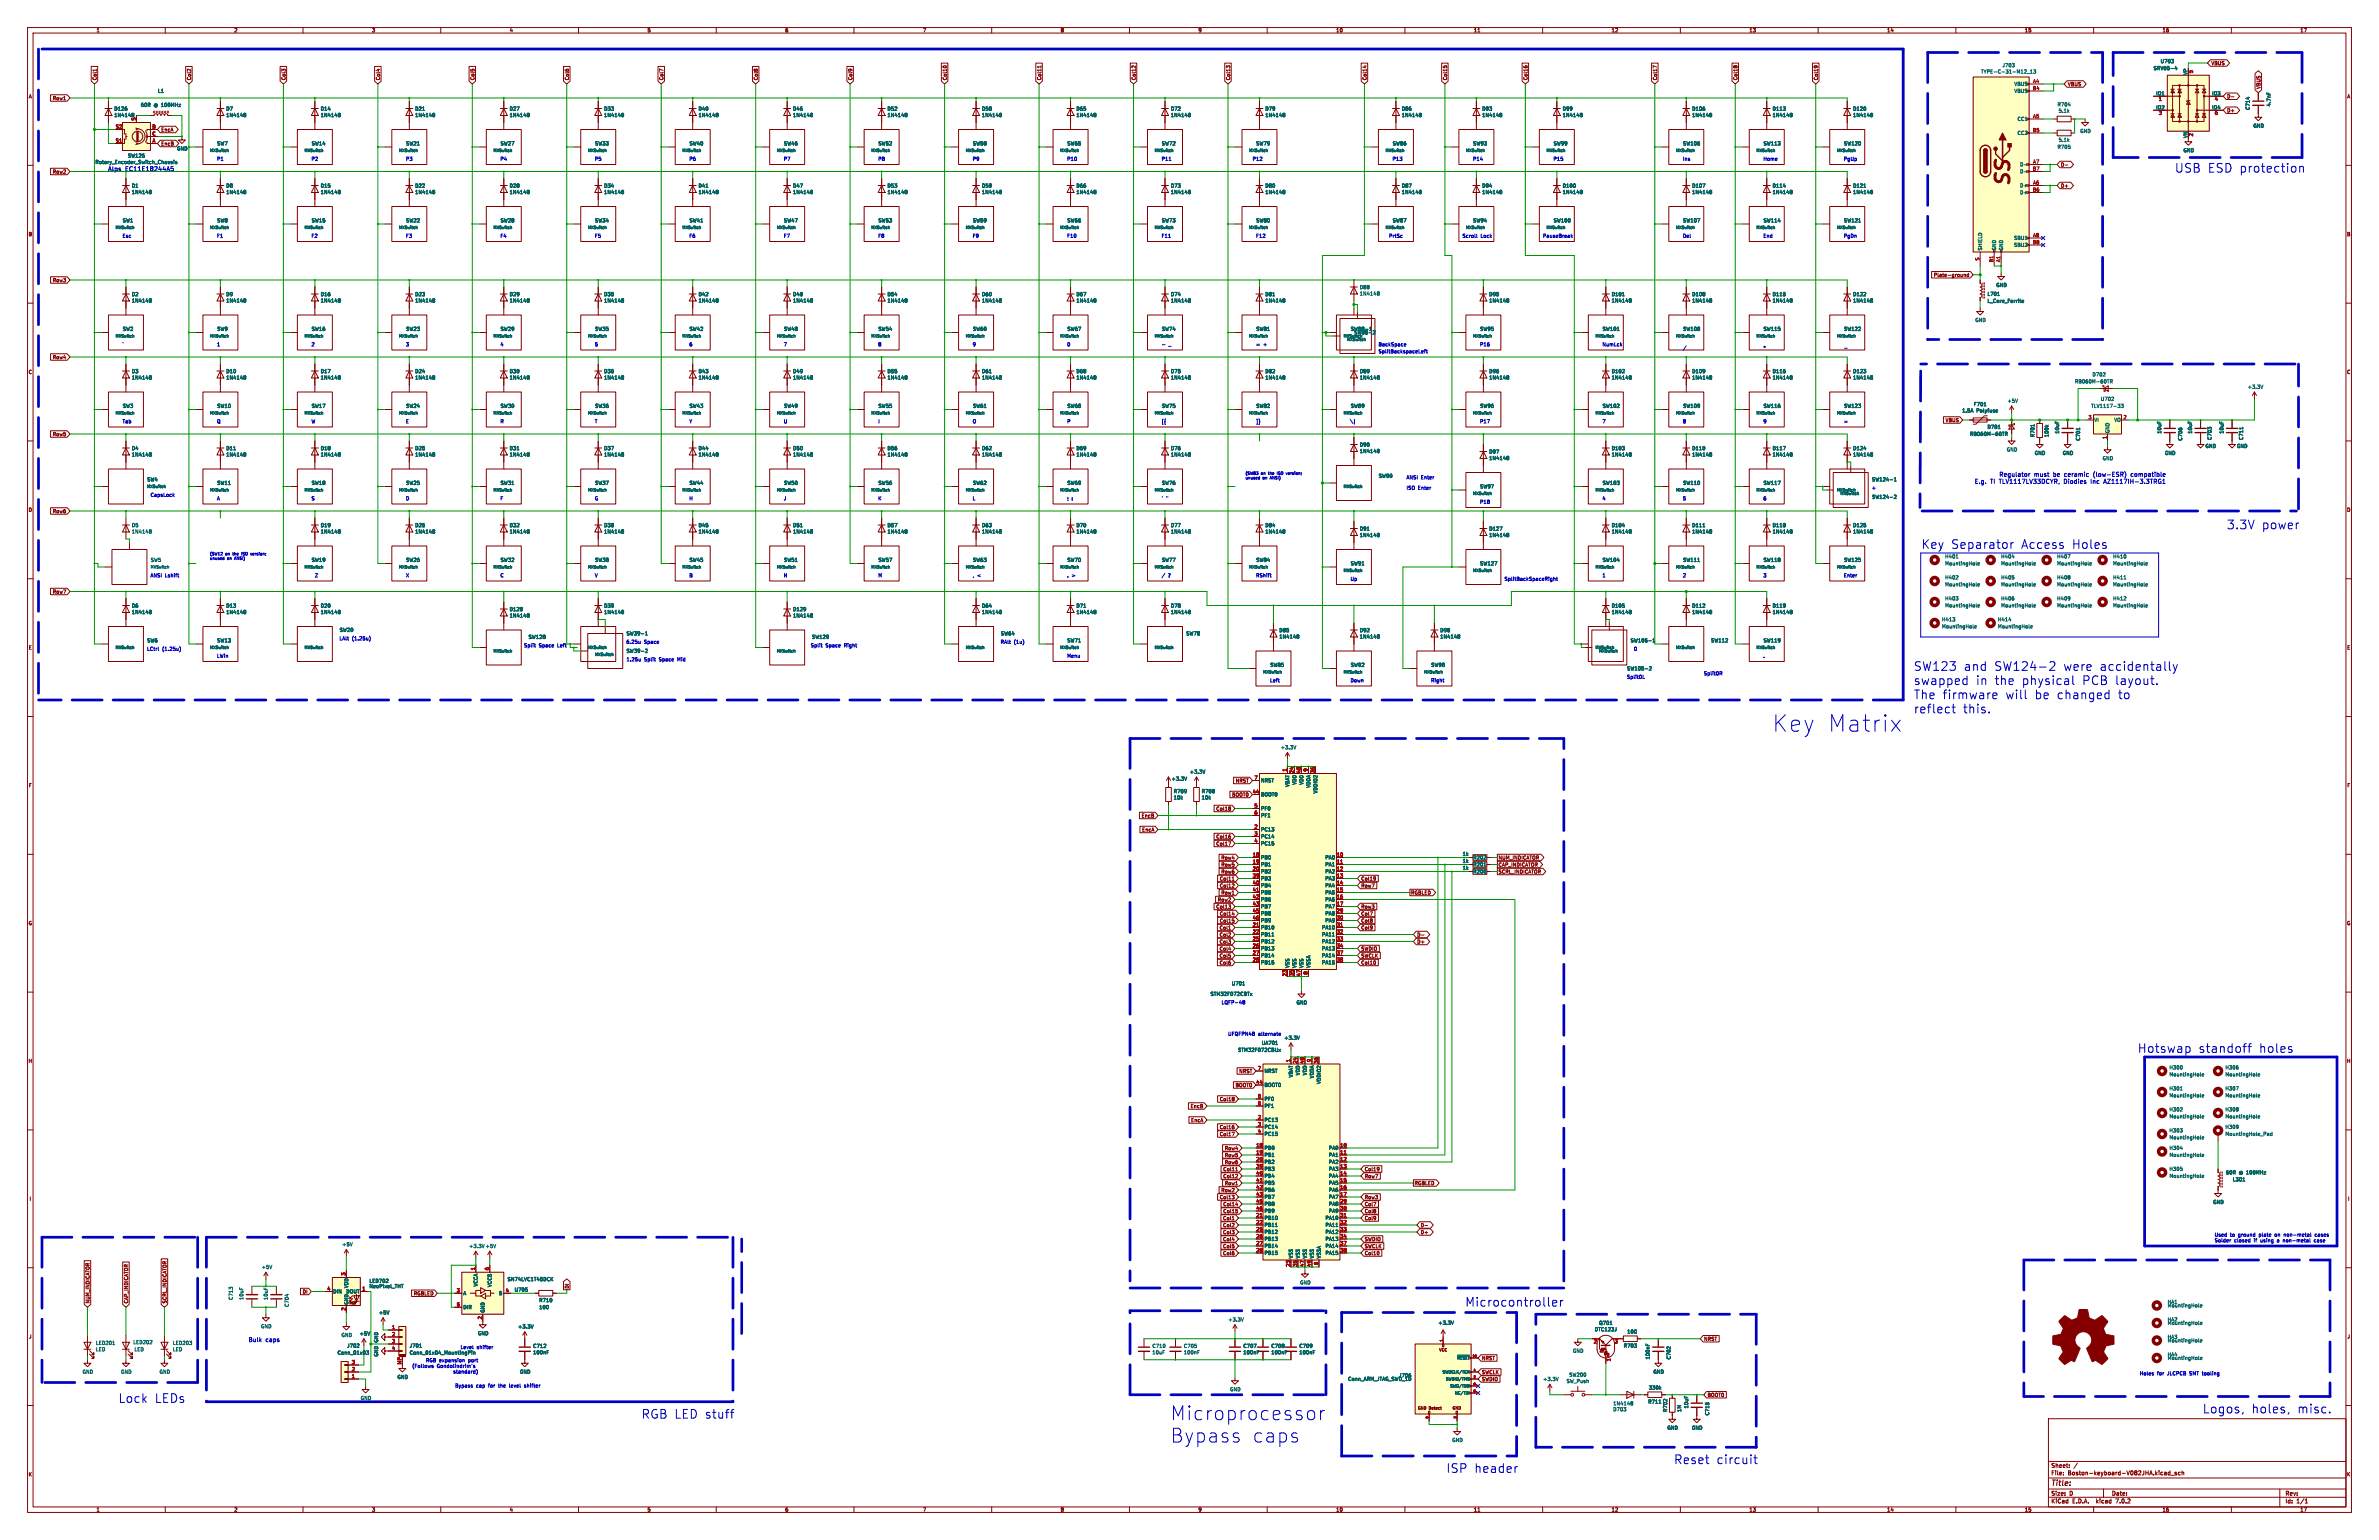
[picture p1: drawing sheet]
<svg xmlns="http://www.w3.org/2000/svg" width="864mm" height="559mm" viewBox="0 0 864 559" stroke-linecap="round" stroke-linejoin="round" font-family="sans-serif">
<defs><g id="words">
<text font-size="8.3" fill="#0000c2" x="643.3" y="266.1">Key Matrix</text>
<text font-size="7.1" fill="#840000" x="730.8" y="68.1" transform="rotate(-90 730.8 68.1)">SS</text>
<g font-size="7" fill="#0000c2">
<text x="424.8" y="515.8">Microprocessor</text>
<text x="424.8" y="523.9">Bypass</text>
<text x="454" y="523.9">caps</text>
</g>
<g font-size="4.4" fill="#0000c2">
<text x="789.7" y="62.9">USB ESD protection</text>
<text x="808.6" y="192.3">3.3V</text>
<text x="821" y="192.3">power</text>
<text x="697.5" y="199.4">Key Separator</text>
<text x="733.1" y="199.4">Access</text>
<text x="751.3" y="199.4">Holes</text>
<text x="694.7" y="243.6">SW123</text>
<text x="712.6" y="243.6">and</text>
<text x="723.4" y="243.6">SW124-2</text>
<text x="748.2" y="243.6">were</text>
<text x="761.1" y="243.6">accidentally</text>
<text x="694.7" y="248.8">swapped</text>
<text x="717" y="248.8">in</text>
<text x="723.5" y="248.8">the</text>
<text x="733.1" y="248.8">physical</text>
<text x="754.8" y="248.8">PCB layout.</text>
<text x="694.7" y="253.9">The firmware</text>
<text x="727.4" y="253.9">will</text>
<text x="737.8" y="253.9">be changed</text>
<text x="767.5" y="253.9">to</text>
<text x="694.7" y="259.1">reflect</text>
<text x="712.3" y="259.1">this.</text>
<text x="776" y="382.3">Hotswap</text>
<text x="797.8" y="382.3">standoff</text>
<text x="819.5" y="382.3">holes</text>
<text x="532.1" y="474.3">Microcontroller</text>
<text x="43.2" y="509.3">Lock</text>
<text x="56.1" y="509.3">LEDs</text>
<text x="233.1" y="515">RGB LED stuff</text>
<text x="799.8" y="513.1">Logos,</text>
<text x="817.3" y="513.1">holes,</text>
<text x="833.7" y="513.1">misc.</text>
<text x="607.9" y="531.5">Reset</text>
<text x="623.1" y="531.5">circuit</text>
<text x="525.3" y="534.7">ISP header</text>
</g>
<text font-size="2.8" fill="#840000" x="744.6" y="539.6">Title:</text>
<g font-size="2.2" fill="#0000c2">
<text x="39.1" y="62.2">Alps</text>
<text x="725.7" y="173.1">Regulator</text>
<text x="738.3" y="173.1">must</text>
<text x="745.2" y="173.1">be</text>
<text x="749.3" y="173.1">ceramic</text>
<text x="759.8" y="173.1">(low-ESR)</text>
<text x="773.5" y="173.1">compatible</text>
<text x="716.7" y="175.6">E.g.</text>
<text x="722.4" y="175.6">TI TLV1117LV33DCYR,</text>
<text x="749.1" y="175.6">Diodies</text>
<text x="758.9" y="175.6">Inc</text>
<text x="763.7" y="175.6">AZ1117IH-3.3TRG1</text>
</g>
<text font-size="2.2" fill="#009600" x="45.3" y="62.2">EC11E18244A5</text>
<g font-size="2.1" fill="#0000c2">
<text x="90.1" y="487">Bulk</text>
<text x="96.3" y="487">caps</text>
</g>
<g font-size="2.1" fill="#840000">
<text x="744.6" y="532.7">Sheet:</text>
<text x="744.6" y="535.4">File:</text>
<text x="750.6" y="535.4">Boston-keyboard-V082JHA.kicad_sch</text>
<text x="744.6" y="545.6">KiCad</text>
<text x="744.6" y="542.8">Size:</text>
<text x="751.2" y="542.8">D</text>
<text x="752.3" y="545.6">E.D.A.</text>
<text x="761" y="545.6">kicad</text>
<text x="766.6" y="542.8">Date:</text>
<text x="768.1" y="545.6">7.0.2</text>
<text x="829.6" y="543">Rev:</text>
<text x="829.6" y="545.6">Id:</text>
<text x="833.6" y="545.6">1/1</text>
</g>
<g font-size="1.8" fill="#840000">
<text x="35" y="11.8">1</text>
<text x="85" y="11.8">2</text>
<text x="135" y="11.8">3</text>
<text x="185" y="11.8">4</text>
<text x="235" y="11.8">5</text>
<text x="285" y="11.8">6</text>
<text x="335" y="11.8">7</text>
<text x="385" y="11.8">8</text>
<text x="435" y="11.8">9</text>
<text x="485" y="11.8">10</text>
<text x="535" y="11.8">11</text>
<text x="585" y="11.8">12</text>
<text x="635" y="11.8">13</text>
<text x="685" y="11.8">14</text>
<text x="735" y="11.8">15</text>
<text x="785" y="11.8">16</text>
<text x="835" y="11.8">17</text>
<text x="802.7" y="23.8">VBUS</text>
<text x="35.2" y="29.1" transform="rotate(-90 35.2 29.1)">Col1</text>
<text x="69.5" y="29.1" transform="rotate(-90 69.5 29.1)">Col2</text>
<text x="103.8" y="29.1" transform="rotate(-90 103.8 29.1)">Col3</text>
<text x="138.1" y="29.1" transform="rotate(-90 138.1 29.1)">Col4</text>
<text x="172.4" y="29.1" transform="rotate(-90 172.4 29.1)">Col5</text>
<text x="206.7" y="29.1" transform="rotate(-90 206.7 29.1)">Col6</text>
<text x="240.9" y="29.1" transform="rotate(-90 240.9 29.1)">Col7</text>
<text x="275.2" y="29.1" transform="rotate(-90 275.2 29.1)">Col8</text>
<text x="309.5" y="29.1" transform="rotate(-90 309.5 29.1)">Col9</text>
<text x="343.8" y="29.1" transform="rotate(-90 343.8 29.1)">Col10</text>
<text x="378.1" y="29.1" transform="rotate(-90 378.1 29.1)">Col11</text>
<text x="412.4" y="29.1" transform="rotate(-90 412.4 29.1)">Col12</text>
<text x="446.7" y="29.1" transform="rotate(-90 446.7 29.1)">Col13</text>
<text x="496.2" y="29.1" transform="rotate(-90 496.2 29.1)">Col14</text>
<text x="525.4" y="29.1" transform="rotate(-90 525.4 29.1)">Col15</text>
<text x="554.6" y="29.1" transform="rotate(-90 554.6 29.1)">Col16</text>
<text x="601.6" y="29.1" transform="rotate(-90 601.6 29.1)">Col17</text>
<text x="630.8" y="29.1" transform="rotate(-90 630.8 29.1)">Col18</text>
<text x="660" y="29.1" transform="rotate(-90 660 29.1)">Col19</text>
<text x="10.4" y="35.8">A</text>
<text x="750.6" y="31.4">VBUS</text>
<text x="808.4" y="35.8">D-</text>
<text x="820.7" y="32.3" transform="rotate(-90 820.7 32.3)">VBUS</text>
<text x="852" y="35.8">A</text>
<text x="19" y="36.5">Row1</text>
<text x="808.4" y="40.9">D+</text>
<text x="58.5" y="47.9">EncA</text>
<text x="58.5" y="53">EncB</text>
<text x="19" y="63.1">Row2</text>
<text x="748.1" y="60.6">D-</text>
<text x="748.1" y="68.2">D+</text>
<text x="10.3" y="85.8">B</text>
<text x="851.9" y="85.8">B</text>
<text x="701.8" y="100.6">Plate-ground</text>
<text x="19" y="102.5">Row3</text>
<text x="19" y="130.5">Row4</text>
<text x="10.3" y="135.8">C</text>
<text x="851.9" y="135.8">C</text>
<text x="706.1" y="153.3">VBUS</text>
<text x="19" y="158.4">Row5</text>
<text x="10.3" y="185.8">D</text>
<text x="851.9" y="185.8">D</text>
<text x="19" y="186.3">Row6</text>
<text x="19" y="215.5">Row7</text>
<text x="10.4" y="235.8">E</text>
<text x="852" y="235.8">E</text>
<text x="10.4" y="285.8">F</text>
<text x="448.4" y="284.1">NRST</text>
<text x="852" y="285.8">F</text>
<text x="447.1" y="289.2">BOOT0</text>
<text x="414.3" y="296.8">EncB</text>
<text x="441.3" y="294.3">Col18</text>
<text x="414.4" y="301.9">EncA</text>
<text x="441.3" y="304.4">Col16</text>
<text x="441.3" y="307">Col17</text>
<text x="443.2" y="317.1">Row6</text>
<text x="443.2" y="312.1">Row4</text>
<text x="443.2" y="314.6">Row5</text>
<text x="543.9" y="317.1">SCRL_INDICATOR</text>
<text x="543.9" y="314.6">CAP_INDICATOR</text>
<text x="543.9" y="312.1">NUM_INDICATOR</text>
<text x="442.6" y="322.2">Col12</text>
<text x="442.6" y="319.7">Col11</text>
<text x="494.1" y="319.7">Col19</text>
<text x="494.1" y="322.2">Row7</text>
<text x="441.3" y="329.8">Col13</text>
<text x="441.9" y="327.3">Row2</text>
<text x="443.2" y="324.8">Row1</text>
<text x="494.1" y="329.8">Row3</text>
<text x="512.2" y="324.8">RGBLED</text>
<text x="10.3" y="335.8">G</text>
<text x="442.6" y="332.4">Col14</text>
<text x="442.6" y="334.9">Col15</text>
<text x="494.1" y="334.9">Col8</text>
<text x="494.1" y="332.4">Col7</text>
<text x="851.9" y="335.8">G</text>
<text x="442.6" y="337.5">Col1</text>
<text x="442.6" y="340">Col2</text>
<text x="494.1" y="337.5">Col9</text>
<text x="514.4" y="340">D-</text>
<text x="442.6" y="342.5">Col3</text>
<text x="442.6" y="347.6">Col5</text>
<text x="442.6" y="345.1">Col4</text>
<text x="494.1" y="347.6">SWCLK</text>
<text x="494.1" y="345.1">SWDIO</text>
<text x="514.4" y="342.5">D+</text>
<text x="442.6" y="350.2">Col6</text>
<text x="494.1" y="350.2">Col10</text>
<text x="10.3" y="385.8">H</text>
<text x="449.7" y="389.5">NRST</text>
<text x="851.9" y="385.8">H</text>
<text x="448.4" y="394.6">BOOT0</text>
<text x="442.6" y="399.7">Col18</text>
<text x="432" y="402.2">EncB</text>
<text x="432.2" y="407.3">EncA</text>
<text x="442.6" y="409.9">Col16</text>
<text x="442.6" y="412.4">Col17</text>
<text x="444.4" y="417.5">Row4</text>
<text x="443.9" y="425.1">Col11</text>
<text x="444.4" y="420">Row5</text>
<text x="444.4" y="422.6">Row6</text>
<text x="495.4" y="425.1">Col19</text>
<text x="443.9" y="427.6">Col12</text>
<text x="444.4" y="430.2">Row1</text>
<text x="495.4" y="427.6">Row7</text>
<text x="513.5" y="430.2">RGBLED</text>
<text x="10.6" y="435.8">I</text>
<text x="442.6" y="435.3">Col13</text>
<text x="443.2" y="432.7">Row2</text>
<text x="443.9" y="437.8">Col14</text>
<text x="495.4" y="435.3">Row3</text>
<text x="495.4" y="437.8">Col7</text>
<text x="852.2" y="435.8">I</text>
<text x="443.8" y="442.9">Col1</text>
<text x="443.9" y="440.3">Col15</text>
<text x="495.4" y="442.9">Col9</text>
<text x="495.4" y="440.3">Col8</text>
<text x="443.8" y="448">Col3</text>
<text x="443.8" y="445.4">Col2</text>
<text x="515.7" y="445.4">D-</text>
<text x="515.7" y="448">D+</text>
<text x="443.8" y="455.6">Col6</text>
<text x="443.8" y="450.5">Col4</text>
<text x="443.8" y="453">Col5</text>
<text x="495.4" y="453">SWCLK</text>
<text x="495.4" y="455.6">Col10</text>
<text x="495.4" y="450.5">SWDIO</text>
<text x="206.7" y="467.6" transform="rotate(-90 206.7 467.6)">DI</text>
<text x="32.7" y="473" transform="rotate(-90 32.7 473)">NUM_INDICATOR</text>
<text x="46.6" y="473" transform="rotate(-90 46.6 473)">CAP_INDICATOR</text>
<text x="60.6" y="473" transform="rotate(-90 60.6 473)">SCRL_INDICATOR</text>
<text x="109.7" y="469.5">DI</text>
<text x="150" y="470.2">RGBLED</text>
<text x="10.4" y="485.8">J</text>
<text x="852" y="485.8">J</text>
<text x="618.6" y="486.7">NRST</text>
<text x="537.9" y="493.7">NRST</text>
<text x="537.9" y="498.8">SWCLK</text>
<text x="537.9" y="501.3">SWDIO</text>
<text x="619.8" y="507">BOOT0</text>
<text x="10.3" y="535.8">K</text>
<text x="851.9" y="535.8">K</text>
<text x="35" y="548.6">1</text>
<text x="85" y="548.6">2</text>
<text x="135" y="548.6">3</text>
<text x="185" y="548.6">4</text>
<text x="235" y="548.6">5</text>
<text x="285" y="548.6">6</text>
<text x="335" y="548.6">7</text>
<text x="385" y="548.6">8</text>
<text x="435" y="548.6">9</text>
<text x="485" y="548.6">10</text>
<text x="535" y="548.6">11</text>
<text x="585" y="548.6">12</text>
<text x="635" y="548.6">13</text>
<text x="685" y="548.6">14</text>
<text x="735" y="548.6">15</text>
<text x="785" y="548.6">16</text>
<text x="835" y="548.6">17</text>
</g>
<g font-size="1.8" fill="#006464">
<text x="784.2" y="23.1">U703</text>
<text x="719" y="26.8">TYPE-C-31-M12_13</text>
<text x="726.8" y="24.5">J703</text>
<text x="781.7" y="25.6">SRV05-4</text>
<text x="794.1" y="27.3" transform="rotate(-90 794.1 27.3)">VP</text>
<text x="57.2" y="33.8">L1</text>
<text x="731.1" y="31.3">VBUS</text>
<text x="731.1" y="33.8">VBUS</text>
<text x="782.6" y="34.7">IO1</text>
<text x="802.9" y="34.7">IO3</text>
<text x="41.4" y="40.3">D126</text>
<text x="51" y="38.9">60R</text>
<text x="55.8" y="38.9">@ 100MHz</text>
<text x="82" y="40.3">D7</text>
<text x="116.3" y="40.3">D14</text>
<text x="150.6" y="40.3">D21</text>
<text x="184.9" y="40.3">D27</text>
<text x="219.2" y="40.3">D33</text>
<text x="253.5" y="40.3">D40</text>
<text x="287.8" y="40.3">D46</text>
<text x="322.1" y="40.3">D52</text>
<text x="356.3" y="40.3">D58</text>
<text x="390.6" y="40.3">D65</text>
<text x="424.9" y="40.3">D72</text>
<text x="459.2" y="40.3">D79</text>
<text x="508.7" y="40.3">D86</text>
<text x="538" y="40.3">D93</text>
<text x="567.2" y="40.3">D99</text>
<text x="614.2" y="40.3">D106</text>
<text x="643.4" y="40.3">D113</text>
<text x="672.6" y="40.3">D120</text>
<text x="746.8" y="38.7">R704</text>
<text x="747.2" y="41.1">5.1k</text>
<text x="782.6" y="39.8">IO2</text>
<text x="802.9" y="39.8">IO4</text>
<text x="816.8" y="40" transform="rotate(-90 816.8 40)">C714</text>
<text x="824.4" y="38.7" transform="rotate(-90 824.4 38.7)">4.7nF</text>
<text x="41.4" y="42.6">1N4148</text>
<text x="49.3" y="43.8" transform="rotate(-90 49.3 43.8)">S</text>
<text x="82" y="42.6">1N4148</text>
<text x="116.3" y="42.6">1N4148</text>
<text x="150.6" y="42.6">1N4148</text>
<text x="184.9" y="42.6">1N4148</text>
<text x="219.2" y="42.6">1N4148</text>
<text x="253.5" y="42.6">1N4148</text>
<text x="287.8" y="42.6">1N4148</text>
<text x="322.1" y="42.6">1N4148</text>
<text x="356.3" y="42.6">1N4148</text>
<text x="390.6" y="42.6">1N4148</text>
<text x="424.9" y="42.6">1N4148</text>
<text x="459.2" y="42.6">1N4148</text>
<text x="508.7" y="42.6">1N4148</text>
<text x="538" y="42.6">1N4148</text>
<text x="567.2" y="42.6">1N4148</text>
<text x="614.2" y="42.6">1N4148</text>
<text x="643.4" y="42.6">1N4148</text>
<text x="672.6" y="42.6">1N4148</text>
<text x="732.2" y="44">CC1</text>
<text x="817.9" y="46.5">GND</text>
<text x="78.7" y="52.9">SW7</text>
<text x="113" y="52.9">SW14</text>
<text x="147.3" y="52.9">SW21</text>
<text x="181.6" y="52.9">SW27</text>
<text x="215.9" y="52.9">SW33</text>
<text x="250.2" y="52.9">SW40</text>
<text x="284.5" y="52.9">SW46</text>
<text x="318.8" y="52.9">SW52</text>
<text x="353.1" y="52.9">SW58</text>
<text x="387.4" y="52.9">SW65</text>
<text x="421.6" y="52.9">SW72</text>
<text x="455.9" y="52.9">SW79</text>
<text x="505.5" y="52.9">SW86</text>
<text x="534.7" y="52.9">SW93</text>
<text x="563.9" y="52.9">SW99</text>
<text x="610.9" y="52.9">SW106</text>
<text x="640.1" y="52.9">SW113</text>
<text x="669.3" y="52.9">SW120</text>
<text x="732.2" y="49.1">CC2</text>
<text x="747.2" y="51.6">5.1k</text>
<text x="755" y="48.4">GND</text>
<text x="794.1" y="50.2" transform="rotate(-90 794.1 50.2)">VN</text>
<text x="34.5" y="59.7">Rotary_Encoder_Switch_Chassis</text>
<text x="46.3" y="57.3">SW126</text>
<text x="64.2" y="54.7">GND</text>
<text x="746.8" y="54.2">R705</text>
<text x="792.5" y="55.4">GND</text>
<text x="733.1" y="60.5">D-</text>
<text x="733.1" y="63.1">D-</text>
<text x="47.7" y="68.2">D1</text>
<text x="47.7" y="70.5">1N4148</text>
<text x="82" y="68.2">D8</text>
<text x="82" y="70.5">1N4148</text>
<text x="116.3" y="68.2">D15</text>
<text x="116.3" y="70.5">1N4148</text>
<text x="150.6" y="68.2">D22</text>
<text x="150.6" y="70.5">1N4148</text>
<text x="184.9" y="68.2">D28</text>
<text x="184.9" y="70.5">1N4148</text>
<text x="219.2" y="68.2">D34</text>
<text x="219.2" y="70.5">1N4148</text>
<text x="253.5" y="68.2">D41</text>
<text x="253.5" y="70.5">1N4148</text>
<text x="287.8" y="68.2">D47</text>
<text x="287.8" y="70.5">1N4148</text>
<text x="322.1" y="68.2">D53</text>
<text x="322.1" y="70.5">1N4148</text>
<text x="356.3" y="68.2">D59</text>
<text x="356.3" y="70.5">1N4148</text>
<text x="390.6" y="68.2">D66</text>
<text x="390.6" y="70.5">1N4148</text>
<text x="424.9" y="68.2">D73</text>
<text x="424.9" y="70.5">1N4148</text>
<text x="459.2" y="68.2">D80</text>
<text x="459.2" y="70.5">1N4148</text>
<text x="508.7" y="68.2">D87</text>
<text x="508.7" y="70.5">1N4148</text>
<text x="538" y="68.2">D94</text>
<text x="538" y="70.5">1N4148</text>
<text x="567.2" y="68.2">D100</text>
<text x="567.2" y="70.5">1N4148</text>
<text x="614.2" y="68.2">D107</text>
<text x="614.2" y="70.5">1N4148</text>
<text x="643.4" y="68.2">D114</text>
<text x="643.4" y="70.5">1N4148</text>
<text x="672.6" y="68.2">D121</text>
<text x="672.6" y="70.5">1N4148</text>
<text x="733.1" y="68.1">D+</text>
<text x="733.1" y="70.7">D+</text>
<text x="44.5" y="80.8">SW1</text>
<text x="78.7" y="80.8">SW8</text>
<text x="113" y="80.8">SW15</text>
<text x="147.3" y="80.8">SW22</text>
<text x="181.6" y="80.8">SW28</text>
<text x="215.9" y="80.8">SW34</text>
<text x="250.2" y="80.8">SW41</text>
<text x="284.5" y="80.8">SW47</text>
<text x="318.8" y="80.8">SW53</text>
<text x="353.1" y="80.8">SW59</text>
<text x="387.4" y="80.8">SW66</text>
<text x="421.6" y="80.8">SW73</text>
<text x="455.9" y="80.8">SW80</text>
<text x="505.5" y="80.8">SW87</text>
<text x="534.7" y="80.8">SW94</text>
<text x="563.9" y="80.8">SW100</text>
<text x="610.9" y="80.8">SW107</text>
<text x="640.1" y="80.8">SW114</text>
<text x="669.3" y="80.8">SW121</text>
<text x="730.9" y="87.2">SBU1</text>
<text x="730.9" y="89.7">SBU2</text>
<text x="719.6" y="90.9" transform="rotate(-90 719.6 90.9)">SHIELD</text>
<text x="724.7" y="90.9" transform="rotate(-90 724.7 90.9)">GND</text>
<text x="727.3" y="90.9" transform="rotate(-90 727.3 90.9)">GND</text>
<text x="47.7" y="107.6">D2</text>
<text x="82" y="107.6">D9</text>
<text x="116.3" y="107.6">D16</text>
<text x="150.6" y="107.6">D23</text>
<text x="184.9" y="107.6">D29</text>
<text x="219.2" y="107.6">D35</text>
<text x="253.5" y="107.6">D42</text>
<text x="287.8" y="107.6">D48</text>
<text x="322.1" y="107.6">D54</text>
<text x="356.3" y="107.6">D60</text>
<text x="390.6" y="107.6">D67</text>
<text x="424.9" y="107.6">D74</text>
<text x="459.2" y="107.6">D81</text>
<text x="493.5" y="105.1">D88</text>
<text x="493.5" y="107.4">1N4148</text>
<text x="540.5" y="107.6">D95</text>
<text x="584.9" y="107.6">D101</text>
<text x="614.2" y="107.6">D108</text>
<text x="643.4" y="107.6">D115</text>
<text x="672.6" y="107.6">D122</text>
<text x="721.4" y="107.5">L701</text>
<text x="724.6" y="104.3">GND</text>
<text x="47.7" y="109.9">1N4148</text>
<text x="82" y="109.9">1N4148</text>
<text x="116.3" y="109.9">1N4148</text>
<text x="150.6" y="109.9">1N4148</text>
<text x="184.9" y="109.9">1N4148</text>
<text x="219.2" y="109.9">1N4148</text>
<text x="253.5" y="109.9">1N4148</text>
<text x="287.8" y="109.9">1N4148</text>
<text x="322.1" y="109.9">1N4148</text>
<text x="356.3" y="109.9">1N4148</text>
<text x="390.6" y="109.9">1N4148</text>
<text x="424.9" y="109.9">1N4148</text>
<text x="459.2" y="109.9">1N4148</text>
<text x="540.5" y="109.9">1N4148</text>
<text x="584.9" y="109.9">1N4148</text>
<text x="614.2" y="109.9">1N4148</text>
<text x="643.4" y="109.9">1N4148</text>
<text x="672.6" y="109.9">1N4148</text>
<text x="721.4" y="110">L_Core_Ferrite</text>
<text x="716.9" y="117">GND</text>
<text x="44.5" y="120.2">SW2</text>
<text x="78.7" y="120.2">SW9</text>
<text x="113" y="120.2">SW16</text>
<text x="147.3" y="120.2">SW23</text>
<text x="181.6" y="120.2">SW29</text>
<text x="215.9" y="120.2">SW35</text>
<text x="250.2" y="120.2">SW42</text>
<text x="284.5" y="120.2">SW48</text>
<text x="318.8" y="120.2">SW54</text>
<text x="353.1" y="120.2">SW60</text>
<text x="387.4" y="120.2">SW67</text>
<text x="421.6" y="120.2">SW74</text>
<text x="455.9" y="120.2">SW81</text>
<text x="490.2" y="120.2">SW88-1</text>
<text x="491.5" y="121.5">SW88-2</text>
<text x="537.2" y="120.2">SW95</text>
<text x="581.7" y="120.2">SW101</text>
<text x="610.9" y="120.2">SW108</text>
<text x="640.1" y="120.2">SW115</text>
<text x="669.3" y="120.2">SW122</text>
<text x="47.7" y="135.5">D3</text>
<text x="47.7" y="137.9">1N4148</text>
<text x="82" y="135.5">D10</text>
<text x="82" y="137.9">1N4148</text>
<text x="116.3" y="135.5">D17</text>
<text x="116.3" y="137.9">1N4148</text>
<text x="150.6" y="135.5">D24</text>
<text x="150.6" y="137.9">1N4148</text>
<text x="184.9" y="135.5">D30</text>
<text x="184.9" y="137.9">1N4148</text>
<text x="219.2" y="135.5">D36</text>
<text x="219.2" y="137.9">1N4148</text>
<text x="253.5" y="135.5">D43</text>
<text x="253.5" y="137.9">1N4148</text>
<text x="287.8" y="135.5">D49</text>
<text x="287.8" y="137.9">1N4148</text>
<text x="322.1" y="135.5">D55</text>
<text x="322.1" y="137.9">1N4148</text>
<text x="356.3" y="135.5">D61</text>
<text x="356.3" y="137.9">1N4148</text>
<text x="390.6" y="135.5">D68</text>
<text x="390.6" y="137.9">1N4148</text>
<text x="424.9" y="135.5">D75</text>
<text x="424.9" y="137.9">1N4148</text>
<text x="459.2" y="135.5">D82</text>
<text x="459.2" y="137.9">1N4148</text>
<text x="493.5" y="135.5">D89</text>
<text x="493.5" y="137.9">1N4148</text>
<text x="540.5" y="135.5">D96</text>
<text x="540.5" y="137.9">1N4148</text>
<text x="584.9" y="135.5">D102</text>
<text x="584.9" y="137.9">1N4148</text>
<text x="614.2" y="135.5">D109</text>
<text x="614.2" y="137.9">1N4148</text>
<text x="643.4" y="135.5">D116</text>
<text x="643.4" y="137.9">1N4148</text>
<text x="672.6" y="135.5">D123</text>
<text x="672.6" y="137.9">1N4148</text>
<text x="759.5" y="136.7">D702</text>
<text x="753.1" y="139.3">RB060M-60TR</text>
<text x="815.9" y="141.2">+3.3V</text>
<text x="44.5" y="148.1">SW3</text>
<text x="78.7" y="148.1">SW10</text>
<text x="113" y="148.1">SW17</text>
<text x="147.3" y="148.1">SW24</text>
<text x="181.6" y="148.1">SW30</text>
<text x="215.9" y="148.1">SW36</text>
<text x="250.2" y="148.1">SW43</text>
<text x="284.5" y="148.1">SW49</text>
<text x="318.8" y="148.1">SW55</text>
<text x="353.1" y="148.1">SW61</text>
<text x="387.4" y="148.1">SW68</text>
<text x="421.6" y="148.1">SW75</text>
<text x="455.9" y="148.1">SW82</text>
<text x="490.2" y="148.1">SW89</text>
<text x="537.2" y="148.1">SW96</text>
<text x="581.7" y="148.1">SW102</text>
<text x="610.9" y="148.1">SW109</text>
<text x="640.1" y="148.1">SW116</text>
<text x="669.3" y="148.1">SW123</text>
<text x="712.2" y="149.8">1.5A</text>
<text x="716.4" y="147.5">F701</text>
<text x="717.4" y="149.8">Polyfuse</text>
<text x="728.6" y="146.3">+5V</text>
<text x="759" y="148.1">TLV1117-33</text>
<text x="762.5" y="145.6">U702</text>
<text x="721.4" y="155.8">D701</text>
<text x="760.2" y="153.2">VI</text>
<text x="767.3" y="153.2">VO</text>
<text x="715" y="158.3">RB060M-60TR</text>
<text x="738.7" y="158.7" transform="rotate(-90 738.7 158.7)">R701</text>
<text x="743.8" y="158.7" transform="rotate(-90 743.8 158.7)">100k</text>
<text x="747.6" y="157.5" transform="rotate(-90 747.6 157.5)">10uF</text>
<text x="755.2" y="160" transform="rotate(-90 755.2 160)">C701</text>
<text x="765.9" y="157.2" transform="rotate(-90 765.9 157.2)">GND</text>
<text x="784.7" y="157.5" transform="rotate(-90 784.7 157.5)">10uF</text>
<text x="792.3" y="160" transform="rotate(-90 792.3 160)">C706</text>
<text x="795.8" y="157.5" transform="rotate(-90 795.8 157.5)">10uF</text>
<text x="803" y="159.8" transform="rotate(-90 803 159.8)">C703</text>
<text x="807.3" y="157.5" transform="rotate(-90 807.3 157.5)">10uF</text>
<text x="814.4" y="159.8" transform="rotate(-90 814.4 159.8)">C711</text>
<text x="47.7" y="163.5">D4</text>
<text x="47.7" y="165.8">1N4148</text>
<text x="82" y="163.5">D11</text>
<text x="82" y="165.8">1N4148</text>
<text x="116.3" y="163.5">D18</text>
<text x="116.3" y="165.8">1N4148</text>
<text x="150.6" y="163.5">D25</text>
<text x="150.6" y="165.8">1N4148</text>
<text x="184.9" y="163.5">D31</text>
<text x="184.9" y="165.8">1N4148</text>
<text x="219.2" y="163.5">D37</text>
<text x="219.2" y="165.8">1N4148</text>
<text x="253.5" y="163.5">D44</text>
<text x="253.5" y="165.8">1N4148</text>
<text x="287.8" y="163.5">D50</text>
<text x="287.8" y="165.8">1N4148</text>
<text x="322.1" y="163.5">D56</text>
<text x="322.1" y="165.8">1N4148</text>
<text x="356.3" y="163.5">D62</text>
<text x="356.3" y="165.8">1N4148</text>
<text x="390.6" y="163.5">D69</text>
<text x="390.6" y="165.8">1N4148</text>
<text x="424.9" y="163.5">D76</text>
<text x="424.9" y="165.8">1N4148</text>
<text x="493.5" y="162.2">D90</text>
<text x="493.5" y="164.5">1N4148</text>
<text x="540.5" y="164.8">D97</text>
<text x="540.5" y="167.1">1N4148</text>
<text x="584.9" y="163.5">D103</text>
<text x="584.9" y="165.8">1N4148</text>
<text x="614.2" y="163.5">D110</text>
<text x="614.2" y="165.8">1N4148</text>
<text x="643.4" y="163.5">D117</text>
<text x="643.4" y="165.8">1N4148</text>
<text x="672.6" y="163.5">D124</text>
<text x="672.6" y="165.8">1N4148</text>
<text x="728.4" y="164">GND</text>
<text x="738.5" y="165.2">GND</text>
<text x="748.7" y="165.2">GND</text>
<text x="763.2" y="167.1">GND</text>
<text x="785.8" y="165.2">GND</text>
<text x="800.5" y="162.7">GND</text>
<text x="811.9" y="162.7">GND</text>
<text x="500.4" y="173.5">SW90</text>
<text x="53.3" y="174.8">SW4</text>
<text x="78.7" y="176.1">SW11</text>
<text x="113" y="176.1">SW18</text>
<text x="147.3" y="176.1">SW25</text>
<text x="181.6" y="176.1">SW31</text>
<text x="215.9" y="176.1">SW37</text>
<text x="250.2" y="176.1">SW44</text>
<text x="284.5" y="176.1">SW50</text>
<text x="318.8" y="176.1">SW56</text>
<text x="353.1" y="176.1">SW62</text>
<text x="387.4" y="176.1">SW69</text>
<text x="421.6" y="176.1">SW76</text>
<text x="537.2" y="177.4">SW97</text>
<text x="581.7" y="176.1">SW103</text>
<text x="610.9" y="176.1">SW110</text>
<text x="640.1" y="176.1">SW117</text>
<text x="679.5" y="174.8">SW124-1</text>
<text x="679.5" y="181.2">SW124-2</text>
<text x="47.7" y="191.4">D5</text>
<text x="116.3" y="191.4">D19</text>
<text x="150.6" y="191.4">D26</text>
<text x="184.9" y="191.4">D32</text>
<text x="219.2" y="191.4">D38</text>
<text x="253.5" y="191.4">D45</text>
<text x="287.8" y="191.4">D51</text>
<text x="322.1" y="191.4">D57</text>
<text x="356.3" y="191.4">D63</text>
<text x="390.6" y="191.4">D70</text>
<text x="424.9" y="191.4">D77</text>
<text x="459.2" y="191.4">D84</text>
<text x="584.9" y="191.4">D104</text>
<text x="614.2" y="191.4">D111</text>
<text x="643.4" y="191.4">D118</text>
<text x="672.6" y="191.4">D125</text>
<text x="47.7" y="193.7">1N4148</text>
<text x="116.3" y="193.7">1N4148</text>
<text x="150.6" y="193.7">1N4148</text>
<text x="184.9" y="193.7">1N4148</text>
<text x="219.2" y="193.7">1N4148</text>
<text x="253.5" y="193.7">1N4148</text>
<text x="287.8" y="193.7">1N4148</text>
<text x="322.1" y="193.7">1N4148</text>
<text x="356.3" y="193.7">1N4148</text>
<text x="390.6" y="193.7">1N4148</text>
<text x="424.9" y="193.7">1N4148</text>
<text x="459.2" y="193.7">1N4148</text>
<text x="493.5" y="192.7">D91</text>
<text x="493.5" y="195">1N4148</text>
<text x="540.5" y="192.7">D127</text>
<text x="540.5" y="195">1N4148</text>
<text x="584.9" y="193.7">1N4148</text>
<text x="614.2" y="193.7">1N4148</text>
<text x="643.4" y="193.7">1N4148</text>
<text x="672.6" y="193.7">1N4148</text>
<text x="706" y="202.8">H401</text>
<text x="726.3" y="202.8">H404</text>
<text x="746.6" y="202.8">H407</text>
<text x="767" y="202.8">H410</text>
<text x="54.6" y="204">SW5</text>
<text x="113" y="204">SW19</text>
<text x="147.3" y="204">SW26</text>
<text x="181.6" y="204">SW32</text>
<text x="215.9" y="204">SW38</text>
<text x="250.2" y="204">SW45</text>
<text x="284.5" y="204">SW51</text>
<text x="318.8" y="204">SW57</text>
<text x="353.1" y="204">SW63</text>
<text x="387.4" y="204">SW70</text>
<text x="421.6" y="204">SW77</text>
<text x="455.9" y="204">SW84</text>
<text x="490.2" y="205.3">SW91</text>
<text x="537.2" y="205.3">SW127</text>
<text x="581.7" y="204">SW104</text>
<text x="610.9" y="204">SW111</text>
<text x="640.1" y="204">SW118</text>
<text x="669.3" y="204">SW125</text>
<text x="706" y="205.3">MountingHole</text>
<text x="726.3" y="205.3">MountingHole</text>
<text x="746.6" y="205.3">MountingHole</text>
<text x="767" y="205.3">MountingHole</text>
<text x="706" y="210.4">H402</text>
<text x="706" y="212.9">MountingHole</text>
<text x="726.3" y="210.4">H405</text>
<text x="726.3" y="212.9">MountingHole</text>
<text x="746.6" y="210.4">H408</text>
<text x="746.6" y="212.9">MountingHole</text>
<text x="767" y="210.4">H411</text>
<text x="767" y="212.9">MountingHole</text>
<text x="47.7" y="220.6">D6</text>
<text x="82" y="220.6">D13</text>
<text x="116.3" y="220.6">D20</text>
<text x="184.9" y="221.9">D128</text>
<text x="219.2" y="220.6">D39</text>
<text x="287.8" y="221.9">D129</text>
<text x="356.3" y="220.6">D64</text>
<text x="390.6" y="220.6">D71</text>
<text x="424.9" y="220.6">D78</text>
<text x="584.9" y="220.6">D105</text>
<text x="614.2" y="220.6">D112</text>
<text x="643.4" y="220.6">D119</text>
<text x="706" y="218">H403</text>
<text x="706" y="220.5">MountingHole</text>
<text x="726.3" y="218">H406</text>
<text x="726.3" y="220.5">MountingHole</text>
<text x="746.6" y="218">H409</text>
<text x="746.6" y="220.5">MountingHole</text>
<text x="767" y="218">H412</text>
<text x="767" y="220.5">MountingHole</text>
<text x="47.7" y="222.9">1N4148</text>
<text x="82" y="222.9">1N4148</text>
<text x="116.3" y="222.9">1N4148</text>
<text x="184.9" y="224.2">1N4148</text>
<text x="219.2" y="222.9">1N4148</text>
<text x="287.8" y="224.2">1N4148</text>
<text x="356.3" y="222.9">1N4148</text>
<text x="390.6" y="222.9">1N4148</text>
<text x="424.9" y="222.9">1N4148</text>
<text x="584.9" y="222.9">1N4148</text>
<text x="614.2" y="222.9">1N4148</text>
<text x="643.4" y="222.9">1N4148</text>
<text x="704.9" y="225.6">H413</text>
<text x="725.2" y="225.6">H414</text>
<text x="53.3" y="233.2">SW6</text>
<text x="78.7" y="233.2">SW13</text>
<text x="123.2" y="229.4">SW20</text>
<text x="191.8" y="232">SW128</text>
<text x="227.3" y="230.7">SW39-1</text>
<text x="294.6" y="232">SW129</text>
<text x="363.2" y="230.7">SW64</text>
<text x="387.4" y="233.2">SW71</text>
<text x="430.5" y="230.7">SW78</text>
<text x="464.3" y="229.5">D85</text>
<text x="464.3" y="231.8">1N4148</text>
<text x="493.5" y="229.5">D92</text>
<text x="493.5" y="231.8">1N4148</text>
<text x="522.7" y="229.5">D98</text>
<text x="522.7" y="231.8">1N4148</text>
<text x="591.8" y="233.2">SW105-1</text>
<text x="621" y="233.2">SW112</text>
<text x="640.1" y="233.2">SW119</text>
<text x="704.9" y="228.2">MountingHole</text>
<text x="725.2" y="228.2">MountingHole</text>
<text x="227.3" y="237">SW39-2</text>
<text x="461" y="242.1">SW85</text>
<text x="490.2" y="242.1">SW92</text>
<text x="519.4" y="242.1">SW98</text>
<text x="590.6" y="243.4">SW105-2</text>
<text x="464.8" y="272">+3.3V</text>
<text x="431.8" y="280.9">+3.3V</text>
<text x="425.2" y="283.4">+3.3V</text>
<text x="426" y="287.9">R709</text>
<text x="436.1" y="287.9">R708</text>
<text x="457.7" y="284">NRST</text>
<text x="468.2" y="285.7" transform="rotate(-90 468.2 285.7)">VBAT</text>
<text x="470.7" y="284.9" transform="rotate(-90 470.7 284.9)">VDD</text>
<text x="473.3" y="284.9" transform="rotate(-90 473.3 284.9)">VDD</text>
<text x="475.8" y="286" transform="rotate(-90 475.8 286)">VDDA</text>
<text x="426" y="290.3">10k</text>
<text x="436.1" y="290.3">10k</text>
<text x="457.7" y="289.1">BOOT0</text>
<text x="478.3" y="288.1" transform="rotate(-90 478.3 288.1)">VDDIO2</text>
<text x="457.7" y="294.2">PF0</text>
<text x="457.7" y="296.7">PF1</text>
<text x="457.7" y="301.8">PC13</text>
<text x="457.7" y="304.4">PC14</text>
<text x="457.7" y="312">PB0</text>
<text x="457.7" y="306.9">PC15</text>
<text x="480.9" y="312">PA0</text>
<text x="530.9" y="310.7">1k</text>
<text x="534.7" y="312">R202</text>
<text x="457.7" y="314.5">PB1</text>
<text x="457.7" y="317.1">PB2</text>
<text x="480.9" y="314.5">PA1</text>
<text x="480.9" y="317.1">PA2</text>
<text x="530.9" y="313.2">1k</text>
<text x="530.9" y="315.8">1k</text>
<text x="534.7" y="314.5">R201</text>
<text x="534.7" y="317.1">R200</text>
<text x="457.7" y="319.6">PB3</text>
<text x="457.7" y="322.1">PB4</text>
<text x="480.9" y="319.6">PA3</text>
<text x="480.9" y="322.1">PA4</text>
<text x="457.7" y="324.7">PB5</text>
<text x="457.7" y="327.2">PB6</text>
<text x="457.7" y="329.8">PB7</text>
<text x="480.9" y="324.7">PA5</text>
<text x="480.9" y="327.2">PA6</text>
<text x="480.9" y="329.8">PA7</text>
<text x="457.7" y="332.3">PB8</text>
<text x="457.7" y="334.8">PB9</text>
<text x="480.9" y="332.3">PA8</text>
<text x="480.9" y="334.8">PA9</text>
<text x="457.7" y="337.4">PB10</text>
<text x="457.7" y="339.9">PB11</text>
<text x="479.7" y="337.4">PA10</text>
<text x="479.7" y="339.9">PA11</text>
<text x="457.7" y="342.5">PB12</text>
<text x="457.7" y="345">PB13</text>
<text x="457.7" y="347.5">PB14</text>
<text x="479.7" y="342.5">PA12</text>
<text x="479.7" y="345">PA13</text>
<text x="479.7" y="347.5">PA14</text>
<text x="457.7" y="350.1">PB15</text>
<text x="468.2" y="351.3" transform="rotate(-90 468.2 351.3)">VSS</text>
<text x="470.7" y="351.3" transform="rotate(-90 470.7 351.3)">VSS</text>
<text x="473.3" y="351.3" transform="rotate(-90 473.3 351.3)">VSS</text>
<text x="475.8" y="351.3" transform="rotate(-90 475.8 351.3)">VSSA</text>
<text x="479.7" y="350.1">PA15</text>
<text x="447" y="357.7">U701</text>
<text x="439.3" y="361.5">STM32F072CBTx</text>
<text x="470.6" y="364.6">GND</text>
<text x="466.1" y="377.4">+3.3V</text>
<text x="449.3" y="381.8">STM32F072CBUx</text>
<text x="457.9" y="379.3">UA701</text>
<text x="459" y="389.4">NRST</text>
<text x="787.4" y="388.2">H300</text>
<text x="807.7" y="388.2">H306</text>
<text x="459" y="394.5">BOOT0</text>
<text x="469.5" y="391.1" transform="rotate(-90 469.5 391.1)">VBAT</text>
<text x="472" y="390.3" transform="rotate(-90 472 390.3)">VDD</text>
<text x="474.5" y="390.3" transform="rotate(-90 474.5 390.3)">VDD</text>
<text x="477.1" y="391.4" transform="rotate(-90 477.1 391.4)">VDDA</text>
<text x="479.6" y="393.5" transform="rotate(-90 479.6 393.5)">VDDIO2</text>
<text x="787.4" y="390.7">MountingHole</text>
<text x="787.4" y="395.8">H301</text>
<text x="807.7" y="390.7">MountingHole</text>
<text x="807.7" y="395.8">H307</text>
<text x="459" y="399.6">PF0</text>
<text x="787.4" y="398.3">MountingHole</text>
<text x="807.7" y="398.3">MountingHole</text>
<text x="459" y="407.2">PC13</text>
<text x="459" y="402.1">PF1</text>
<text x="787.4" y="403.4">H302</text>
<text x="787.4" y="406">MountingHole</text>
<text x="807.7" y="403.4">H308</text>
<text x="807.7" y="406">MountingHole</text>
<text x="459" y="409.8">PC14</text>
<text x="459" y="412.3">PC15</text>
<text x="787.4" y="411">H303</text>
<text x="787.4" y="413.6">MountingHole</text>
<text x="807.7" y="409.8">H309</text>
<text x="807.7" y="412.3">MountingHole_Pad</text>
<text x="459" y="417.4">PB0</text>
<text x="459" y="419.9">PB1</text>
<text x="482.2" y="417.4">PA0</text>
<text x="482.2" y="419.9">PA1</text>
<text x="787.4" y="417.4">H304</text>
<text x="787.4" y="419.9">MountingHole</text>
<text x="459" y="422.5">PB2</text>
<text x="459" y="425">PB3</text>
<text x="482.2" y="422.5">PA2</text>
<text x="482.2" y="425">PA3</text>
<text x="787.4" y="425">H305</text>
<text x="459" y="427.5">PB4</text>
<text x="459" y="430.1">PB5</text>
<text x="482.2" y="427.5">PA4</text>
<text x="482.2" y="430.1">PA5</text>
<text x="787.4" y="427.5">MountingHole</text>
<text x="807.9" y="426.3">60R</text>
<text x="810.4" y="428.8">L301</text>
<text x="812.7" y="426.3">@ 100MHz</text>
<text x="459" y="432.6">PB6</text>
<text x="459" y="435.2">PB7</text>
<text x="459" y="437.7">PB8</text>
<text x="482.2" y="432.6">PA6</text>
<text x="482.2" y="435.2">PA7</text>
<text x="482.2" y="437.7">PA8</text>
<text x="803.3" y="437">GND</text>
<text x="459" y="442.8">PB10</text>
<text x="459" y="440.2">PB9</text>
<text x="481" y="442.8">PA10</text>
<text x="482.2" y="440.2">PA9</text>
<text x="459" y="445.3">PB11</text>
<text x="459" y="447.9">PB12</text>
<text x="481" y="445.3">PA11</text>
<text x="481" y="447.9">PA12</text>
<text x="124.1" y="452.4">+5V</text>
<text x="170.2" y="453">+3.3V</text>
<text x="176.2" y="453">+5V</text>
<text x="459" y="450.4">PB13</text>
<text x="459" y="452.9">PB14</text>
<text x="459" y="455.5">PB15</text>
<text x="481" y="450.4">PA13</text>
<text x="481" y="452.9">PA14</text>
<text x="481" y="455.5">PA15</text>
<text x="94.9" y="460.6">+5V</text>
<text x="469.5" y="456.7" transform="rotate(-90 469.5 456.7)">VSS</text>
<text x="472" y="456.7" transform="rotate(-90 472 456.7)">VSS</text>
<text x="474.5" y="456.7" transform="rotate(-90 474.5 456.7)">VSS</text>
<text x="477.1" y="456.7" transform="rotate(-90 477.1 456.7)">VSS</text>
<text x="479.6" y="456.7" transform="rotate(-90 479.6 456.7)">VSSA</text>
<text x="126.6" y="467.6" transform="rotate(-90 126.6 467.6)">VDD</text>
<text x="134" y="465.6">LED702</text>
<text x="134" y="467.6">NeoPixel_THT</text>
<text x="173.5" y="467" transform="rotate(-90 173.5 467)">VCCA</text>
<text x="178.6" y="467.2" transform="rotate(-90 178.6 467.2)">VCCB</text>
<text x="184.2" y="465">SN74LVC1T45DCK</text>
<text x="471.8" y="466.2">GND</text>
<text x="84.6" y="471.8" transform="rotate(-90 84.6 471.8)">C713</text>
<text x="88.5" y="471.8" transform="rotate(-90 88.5 471.8)">10uF</text>
<text x="97.3" y="471.8" transform="rotate(-90 97.3 471.8)">10uF</text>
<text x="120.9" y="469.5">DIN</text>
<text x="125.5" y="469.5">DOUT</text>
<text x="126.6" y="473.5" transform="rotate(-90 126.6 473.5)">GND</text>
<text x="168.1" y="470.1">A</text>
<text x="181" y="470.1">B</text>
<text x="186.7" y="468.8">U705</text>
<text x="195.6" y="472.6">R710</text>
<text x="786.8" y="473.3">HA1</text>
<text x="105" y="474.3" transform="rotate(-90 105 474.3)">C704</text>
<text x="137.4" y="477.1">+5V</text>
<text x="168.1" y="475.2">DIR</text>
<text x="176.1" y="476.4" transform="rotate(-90 176.1 476.4)">GND</text>
<text x="195.6" y="475.2">100</text>
<text x="445.8" y="479.7">+3.3V</text>
<text x="786.8" y="474.5">MountingHole</text>
<text x="786.8" y="479.6">HA2</text>
<text x="94.6" y="482.1">GND</text>
<text x="123.9" y="485.3">GND</text>
<text x="130.5" y="484.7">+5V</text>
<text x="173.4" y="484.6">GND</text>
<text x="188" y="482.2">+3.3V</text>
<text x="522" y="480.8">+3.3V</text>
<text x="578.8" y="483.2">DTC123J</text>
<text x="580.4" y="480.9">Q701</text>
<text x="590.6" y="484.1">100</text>
<text x="786.8" y="486">HA3</text>
<text x="786.8" y="480.9">MountingHole</text>
<text x="34.7" y="488.1">LED201</text>
<text x="34.7" y="490.5">LED</text>
<text x="48.3" y="487.9">LED202</text>
<text x="48.7" y="490.5">LED</text>
<text x="62.7" y="488.1">LED203</text>
<text x="62.7" y="490.5">LED</text>
<text x="122.4" y="491.7">Conn_01x03</text>
<text x="125.9" y="489.1">J702</text>
<text x="137.4" y="487.3" transform="rotate(-90 137.4 487.3)">GND</text>
<text x="148.6" y="489.1">J701</text>
<text x="148.6" y="491.7">Conn_01x04_MountingPin</text>
<text x="167" y="489.6">Level</text>
<text x="193.4" y="489.2">C712</text>
<text x="193.4" y="491.6">100nF</text>
<text x="418.2" y="489.2">C710</text>
<text x="418.2" y="491.6">10uF</text>
<text x="429.6" y="489.2">C705</text>
<text x="429.6" y="491.6">100nF</text>
<text x="451.2" y="489.2">C707</text>
<text x="451.2" y="491.6">100nF</text>
<text x="461.4" y="489.2">C708</text>
<text x="461.4" y="491.6">100nF</text>
<text x="471.6" y="489.2">C709</text>
<text x="471.6" y="491.6">100nF</text>
<text x="570.9" y="491">GND</text>
<text x="589.3" y="489.1">R703</text>
<text x="786.8" y="487.2">MountingHole</text>
<text x="137.4" y="492.3" transform="rotate(-90 137.4 492.3)">GND</text>
<text x="599" y="493.4" transform="rotate(-90 599 493.4)">100nF</text>
<text x="606.6" y="493.4" transform="rotate(-90 606.6 493.4)">C702</text>
<text x="786.8" y="492.3">HA4</text>
<text x="786.8" y="493.6">MountingHole</text>
<text x="29.9" y="498.6">GND</text>
<text x="43.8" y="498.6">GND</text>
<text x="57.8" y="498.6">GND</text>
<text x="144.2" y="500.5">GND</text>
<text x="188.6" y="498.6">GND</text>
<text x="489.3" y="501.2">Conn_ARM_JTAG_SWD_10</text>
<text x="507.7" y="499.9">J706</text>
<text x="560.1" y="501.3">+3.3V</text>
<text x="568.6" y="502">SW_Push</text>
<text x="569.6" y="499.7">SW200</text>
<text x="600.1" y="498.6">GND</text>
<text x="130.8" y="508.1">GND</text>
<text x="446.4" y="505">GND</text>
<text x="598.2" y="509.5">R711</text>
<text x="598.5" y="504.4">330k</text>
<text x="585.5" y="512.2">D703</text>
<text x="585.5" y="510.1">1N4148</text>
<text x="605.3" y="512.4" transform="rotate(-90 605.3 512.4)">R702</text>
<text x="610.4" y="512.4" transform="rotate(-90 610.4 512.4)">1M</text>
<text x="613" y="511.2" transform="rotate(-90 613 511.2)">10uF</text>
<text x="620.6" y="513.7" transform="rotate(-90 620.6 513.7)">C715</text>
<text x="605.2" y="518.9">GND</text>
<text x="614.1" y="518.9">GND</text>
<text x="527.1" y="523.4">GND</text>
</g>
<g font-size="1.8" fill="#a90000">
<text x="796.3" y="26.7" transform="rotate(-90 796.3 26.7)">5</text>
<text x="737.8" y="32.8">B4</text>
<text x="737.9" y="30.2">A4</text>
<text x="783.6" y="36.8">1</text>
<text x="783.6" y="41.9">3</text>
<text x="803.9" y="36.8">4</text>
<text x="803.9" y="41.9">6</text>
<text x="41.9" y="46.7">S2</text>
<text x="55.2" y="46.7">B</text>
<text x="737.9" y="42.9">A5</text>
<text x="41.9" y="51.8">S1</text>
<text x="55.2" y="49.3">C</text>
<text x="55.3" y="51.8">A</text>
<text x="737.8" y="48">B5</text>
<text x="796.3" y="49.6" transform="rotate(-90 796.3 49.6)">2</text>
<text x="737.9" y="59.4">A7</text>
<text x="737.8" y="62">B7</text>
<text x="737.8" y="69.6">B6</text>
<text x="737.9" y="67.1">A6</text>
<text x="737.8" y="88.6">B8</text>
<text x="737.9" y="86.1">A8</text>
<text x="718.6" y="94.6" transform="rotate(-90 718.6 94.6)">S</text>
<text x="723.6" y="95.3" transform="rotate(-90 723.6 95.3)">B1</text>
<text x="726.2" y="95.2" transform="rotate(-90 726.2 95.2)">A1</text>
<text x="758" y="152.1">3</text>
<text x="770.7" y="152.1">2</text>
<text x="764.8" y="159.4" transform="rotate(-90 764.8 159.4)">1</text>
<text x="467.1" y="280.1" transform="rotate(-90 467.1 280.1)">1</text>
<text x="469.6" y="280.7" transform="rotate(-90 469.6 280.7)">24</text>
<text x="472.2" y="280.7" transform="rotate(-90 472.2 280.7)">48</text>
<text x="474.7" y="280.1" transform="rotate(-90 474.7 280.1)">9</text>
<text x="477.3" y="280.7" transform="rotate(-90 477.3 280.7)">36</text>
<text x="455.3" y="283">7</text>
<text x="454.7" y="288">44</text>
<text x="455.3" y="293.1">5</text>
<text x="455.3" y="295.7">6</text>
<text x="455.3" y="300.7">2</text>
<text x="455.3" y="303.3">3</text>
<text x="455.3" y="305.8">4</text>
<text x="454.7" y="310.9">18</text>
<text x="485.1" y="310.9">10</text>
<text x="454.7" y="313.4">19</text>
<text x="454.7" y="316">20</text>
<text x="485.1" y="313.4">11</text>
<text x="485.1" y="316">12</text>
<text x="454.7" y="318.5">39</text>
<text x="454.7" y="321.1">40</text>
<text x="454.7" y="323.6">41</text>
<text x="485.1" y="318.5">13</text>
<text x="485.1" y="321.1">14</text>
<text x="485.1" y="323.6">15</text>
<text x="454.7" y="326.1">42</text>
<text x="454.7" y="328.7">43</text>
<text x="485.1" y="326.1">16</text>
<text x="485.1" y="328.7">17</text>
<text x="454.7" y="331.2">45</text>
<text x="454.7" y="333.8">46</text>
<text x="485.1" y="331.2">29</text>
<text x="485.1" y="333.8">30</text>
<text x="454.7" y="336.3">21</text>
<text x="454.7" y="338.8">22</text>
<text x="454.7" y="341.4">25</text>
<text x="485.1" y="336.3">31</text>
<text x="485.1" y="338.8">32</text>
<text x="485.1" y="341.4">33</text>
<text x="454.7" y="343.9">26</text>
<text x="454.7" y="346.5">27</text>
<text x="485.1" y="343.9">34</text>
<text x="485.1" y="346.5">37</text>
<text x="454.7" y="349">28</text>
<text x="474.7" y="353.7" transform="rotate(-90 474.7 353.7)">8</text>
<text x="485.1" y="349">38</text>
<text x="467.1" y="354.3" transform="rotate(-90 467.1 354.3)">23</text>
<text x="456.5" y="388.4">7</text>
<text x="468.4" y="385.5" transform="rotate(-90 468.4 385.5)">1</text>
<text x="470.9" y="386.1" transform="rotate(-90 470.9 386.1)">24</text>
<text x="473.5" y="386.1" transform="rotate(-90 473.5 386.1)">48</text>
<text x="476" y="385.5" transform="rotate(-90 476 385.5)">9</text>
<text x="478.5" y="386.1" transform="rotate(-90 478.5 386.1)">36</text>
<text x="455.9" y="393.4">44</text>
<text x="456.5" y="398.5">5</text>
<text x="456.5" y="401.1">6</text>
<text x="456.5" y="406.1">2</text>
<text x="456.5" y="408.7">3</text>
<text x="456.5" y="411.2">4</text>
<text x="455.9" y="416.3">18</text>
<text x="455.9" y="418.8">19</text>
<text x="486.4" y="416.3">10</text>
<text x="486.4" y="418.8">11</text>
<text x="455.9" y="421.4">20</text>
<text x="455.9" y="423.9">39</text>
<text x="486.4" y="421.4">12</text>
<text x="486.4" y="423.9">13</text>
<text x="455.9" y="426.5">40</text>
<text x="455.9" y="429">41</text>
<text x="455.9" y="431.5">42</text>
<text x="486.4" y="426.5">14</text>
<text x="486.4" y="429">15</text>
<text x="486.4" y="431.5">16</text>
<text x="455.9" y="434.1">43</text>
<text x="455.9" y="436.6">45</text>
<text x="486.4" y="434.1">17</text>
<text x="486.4" y="436.6">29</text>
<text x="455.9" y="441.7">21</text>
<text x="455.9" y="439.2">46</text>
<text x="486.4" y="439.2">30</text>
<text x="486.4" y="441.7">31</text>
<text x="455.9" y="444.2">22</text>
<text x="455.9" y="446.8">25</text>
<text x="455.9" y="449.3">26</text>
<text x="486.4" y="444.2">32</text>
<text x="486.4" y="446.8">33</text>
<text x="486.4" y="449.3">34</text>
<text x="455.9" y="451.9">27</text>
<text x="455.9" y="454.4">28</text>
<text x="486.4" y="451.9">37</text>
<text x="486.4" y="454.4">38</text>
<text x="172.5" y="461" transform="rotate(-90 172.5 461)">1</text>
<text x="177.5" y="461" transform="rotate(-90 177.5 461)">6</text>
<text x="468.4" y="459.7" transform="rotate(-90 468.4 459.7)">23</text>
<text x="478.5" y="459.1" transform="rotate(-90 478.5 459.1)">8</text>
<text x="125.5" y="462.9" transform="rotate(-90 125.5 462.9)">3</text>
<text x="118.7" y="468.4">4</text>
<text x="131.4" y="468.4">1</text>
<text x="165.7" y="469">3</text>
<text x="183.5" y="469">4</text>
<text x="125.5" y="475.6" transform="rotate(-90 125.5 475.6)">2</text>
<text x="165.7" y="474.1">5</text>
<text x="175" y="478.8" transform="rotate(-90 175 478.8)">2</text>
<text x="142.2" y="482.3">1</text>
<text x="142.2" y="484.9">2</text>
<text x="142.2" y="487.4">3</text>
<text x="142.2" y="490">4</text>
<text x="578.5" y="487.7">2</text>
<text x="586.1" y="487.7">3</text>
<text x="127.6" y="497.6">2</text>
<text x="127.6" y="495">3</text>
<text x="145.8" y="495.2" transform="rotate(-90 145.8 495.2)">MP</text>
<text x="584.8" y="494.1" transform="rotate(-90 584.8 494.1)">1</text>
<text x="127.6" y="500.1">1</text>
</g>
<g font-size="1.8" fill="#0000c2">
<text x="78.7" y="58.4">P1</text>
<text x="113" y="58.4">P2</text>
<text x="147.3" y="58.4">P3</text>
<text x="181.6" y="58.4">P4</text>
<text x="215.9" y="58.4">P5</text>
<text x="250.2" y="58.4">P6</text>
<text x="284.5" y="58.4">P7</text>
<text x="318.8" y="58.4">P8</text>
<text x="353.1" y="58.4">P9</text>
<text x="387.3" y="58.4">P10</text>
<text x="421.6" y="58.4">P11</text>
<text x="454.7" y="58.4">P12</text>
<text x="505.5" y="58.4">P13</text>
<text x="534.7" y="58.4">P14</text>
<text x="563.9" y="58.4">P15</text>
<text x="610.9" y="58.4">Ins</text>
<text x="640.1" y="58.4">Home</text>
<text x="669.3" y="58.4">PgUp</text>
<text x="44.4" y="86.4">Esc</text>
<text x="78.7" y="86.4">F1</text>
<text x="113" y="86.4">F2</text>
<text x="147.3" y="86.4">F3</text>
<text x="181.6" y="86.4">F4</text>
<text x="215.9" y="86.4">F5</text>
<text x="250.2" y="86.4">F6</text>
<text x="284.5" y="86.4">F7</text>
<text x="318.8" y="86.4">F8</text>
<text x="353.1" y="86.4">F9</text>
<text x="387.3" y="86.4">F10</text>
<text x="421.6" y="86.4">F11</text>
<text x="455.9" y="86.4">F12</text>
<text x="504.2" y="86.4">PrtSc</text>
<text x="530.9" y="86.4">Scroll</text>
<text x="537.5" y="86.4">Lock</text>
<text x="560.1" y="86.4">PauseBreak</text>
<text x="610.9" y="86.4">Del</text>
<text x="640.1" y="86.4">End</text>
<text x="669.3" y="86.4">PgDn</text>
<text x="78.7" y="125.7">1</text>
<text x="113" y="125.7">2</text>
<text x="147.3" y="125.7">3</text>
<text x="181.6" y="125.7">4</text>
<text x="215.9" y="125.7">5</text>
<text x="250.2" y="125.7">6</text>
<text x="284.5" y="125.7">7</text>
<text x="318.8" y="125.7">8</text>
<text x="353.1" y="125.7">9</text>
<text x="387.3" y="125.7">0</text>
<text x="424.3" y="125.7">_</text>
<text x="455.9" y="125.7">=</text>
<text x="458.6" y="125.7">+</text>
<text x="500.4" y="125.7">BackSpace</text>
<text x="537.2" y="125.7">P16</text>
<text x="581.7" y="125.7">NumLck</text>
<text x="500.4" y="128.3">SplitBackspaceLeft</text>
<text x="640.1" y="127">*</text>
<text x="44.4" y="153.7">Tab</text>
<text x="78.7" y="153.7">Q</text>
<text x="113" y="153.7">W</text>
<text x="147.3" y="153.7">E</text>
<text x="181.6" y="153.7">R</text>
<text x="215.9" y="153.7">T</text>
<text x="250.2" y="153.7">Y</text>
<text x="284.5" y="153.7">U</text>
<text x="318.8" y="153.7">I</text>
<text x="353.1" y="153.7">O</text>
<text x="387.3" y="153.7">P</text>
<text x="421.6" y="153.7">[{</text>
<text x="455.9" y="153.7">]}</text>
<text x="537.2" y="153.7">P17</text>
<text x="581.7" y="153.7">7</text>
<text x="610.9" y="153.7">8</text>
<text x="640.1" y="153.7">9</text>
<text x="669.3" y="153.7">=</text>
<text x="510.5" y="174">ANSI Enter</text>
<text x="510.5" y="177.8">ISO Enter</text>
<text x="679.4" y="177.8">+</text>
<text x="54.6" y="180.3">CapsLock</text>
<text x="78.7" y="181.6">A</text>
<text x="113" y="181.6">S</text>
<text x="147.3" y="181.6">D</text>
<text x="181.6" y="181.6">F</text>
<text x="215.9" y="181.6">G</text>
<text x="250.2" y="181.6">H</text>
<text x="284.5" y="181.6">J</text>
<text x="318.8" y="181.6">K</text>
<text x="353.1" y="181.6">L</text>
<text x="387.3" y="181.6">; :</text>
<text x="421.6" y="181.6">'</text>
<text x="423.3" y="181.6">&quot;</text>
<text x="537.2" y="182.9">P18</text>
<text x="581.7" y="181.6">4</text>
<text x="610.9" y="181.6">5</text>
<text x="640.1" y="181.6">6</text>
<text x="54.6" y="209.6">ANSI Lshift</text>
<text x="114.3" y="209.6">Z</text>
<text x="147.3" y="209.6">X</text>
<text x="181.6" y="209.6">C</text>
<text x="215.9" y="209.6">V</text>
<text x="250.2" y="209.6">B</text>
<text x="284.5" y="209.6">N</text>
<text x="318.8" y="209.6">M</text>
<text x="353.1" y="209.6">, &lt;</text>
<text x="387.3" y="209.6">. &gt;</text>
<text x="424.1" y="209.6">?</text>
<text x="455.9" y="209.6">RShift</text>
<text x="581.7" y="209.6">1</text>
<text x="610.9" y="209.6">2</text>
<text x="640.1" y="209.6">3</text>
<text x="669.3" y="209.6">Enter</text>
<text x="490.2" y="210.8">Up</text>
<text x="546.1" y="210.8">SplitBackSpaceRight</text>
<text x="123.2" y="232.4">LAlt</text>
<text x="127.8" y="232.4">(1.25u)</text>
<text x="227.3" y="233.7">6.25u</text>
<text x="233.8" y="233.7">Space</text>
<text x="363.2" y="233.7">RAlt</text>
<text x="368.1" y="233.7">(1u)</text>
<text x="53.3" y="236.2">LCtrl</text>
<text x="58.9" y="236.2">(1.25u)</text>
<text x="78.7" y="238.8">LWin</text>
<text x="190.1" y="234.9">Split</text>
<text x="195.5" y="234.9">Space</text>
<text x="202.3" y="234.9">Left</text>
<text x="294.1" y="234.9">Split</text>
<text x="299.6" y="234.9">Space</text>
<text x="306.4" y="234.9">Right</text>
<text x="387.3" y="238.8">Menu</text>
<text x="593.1" y="236.2">0</text>
<text x="640.1" y="238.8">.</text>
<text x="227.3" y="240">1.25u</text>
<text x="233.7" y="240">Split</text>
<text x="239.2" y="240">Space</text>
<text x="246" y="240">Mid</text>
<text x="618.5" y="245.1">Split0R</text>
<text x="461" y="247.6">Left</text>
<text x="490.2" y="247.6">Down</text>
<text x="519.4" y="247.6">Right</text>
<text x="590.5" y="246.4">Split0L</text>
<text x="443.3" y="364.5">LQFP-48</text>
<text x="445.6" y="375.9">UFQFPN48</text>
<text x="456.6" y="375.9">alternate</text>
<text x="803.9" y="448.8">Used</text>
<text x="809.6" y="448.8">to</text>
<text x="812.6" y="448.8">ground</text>
<text x="820.2" y="448.8">plate</text>
<text x="826.1" y="448.8">on</text>
<text x="829.5" y="448.8">non-metal</text>
<text x="840.9" y="448.8">cases</text>
<text x="803.9" y="450.8">Solder</text>
<text x="811.1" y="450.8">closed</text>
<text x="818.3" y="450.8">if</text>
<text x="820.7" y="450.8">using</text>
<text x="826.9" y="450.8">a</text>
<text x="829.2" y="450.8">non-metal</text>
<text x="840.6" y="450.8">case</text>
<text x="173" y="489.6">shifter</text>
<text x="149.5" y="496.4">(Follows</text>
<text x="154.4" y="494.4">RGB expansion</text>
<text x="158.5" y="496.4">Gondolindrim's</text>
<text x="169.9" y="494.4">port</text>
<text x="164.4" y="498.5">standard)</text>
<text x="165.1" y="503.6">Bypass</text>
<text x="172.8" y="503.6">cap</text>
<text x="177.2" y="503.6">for</text>
<text x="181" y="503.6">the</text>
<text x="185" y="503.6">level</text>
<text x="190.6" y="503.6">shifter</text>
<text x="776.6" y="499.1">Holes</text>
<text x="783" y="499.1">for</text>
<text x="786.7" y="499.1">JLCPCB</text>
<text x="794.9" y="499.1">SMT tooling</text>
</g>
<g font-size="1.8" fill="#009600">
<text x="469.6" y="354.3" transform="rotate(-90 469.6 354.3)">35</text>
<text x="472.2" y="354.3" transform="rotate(-90 472.2 354.3)">47</text>
<text x="470.9" y="459.7" transform="rotate(-90 470.9 459.7)">35</text>
<text x="473.5" y="459.7" transform="rotate(-90 473.5 459.7)">47</text>
<text x="476" y="459.7" transform="rotate(-90 476 459.7)">49</text>
</g>
<g font-size="1.4" fill="#006464">
<text x="76.2" y="55.3">MXSwitch</text>
<text x="110.5" y="55.3">MXSwitch</text>
<text x="144.7" y="55.3">MXSwitch</text>
<text x="179" y="55.3">MXSwitch</text>
<text x="213.3" y="55.3">MXSwitch</text>
<text x="247.6" y="55.3">MXSwitch</text>
<text x="281.9" y="55.3">MXSwitch</text>
<text x="316.2" y="55.3">MXSwitch</text>
<text x="350.5" y="55.3">MXSwitch</text>
<text x="384.8" y="55.3">MXSwitch</text>
<text x="419.1" y="55.3">MXSwitch</text>
<text x="453.4" y="55.3">MXSwitch</text>
<text x="502.9" y="55.3">MXSwitch</text>
<text x="532.1" y="55.3">MXSwitch</text>
<text x="561.3" y="55.3">MXSwitch</text>
<text x="608.3" y="55.3">MXSwitch</text>
<text x="637.5" y="55.3">MXSwitch</text>
<text x="666.7" y="55.3">MXSwitch</text>
<text x="41.9" y="83.2">MXSwitch</text>
<text x="76.2" y="83.2">MXSwitch</text>
<text x="110.5" y="83.2">MXSwitch</text>
<text x="144.7" y="83.2">MXSwitch</text>
<text x="179" y="83.2">MXSwitch</text>
<text x="213.3" y="83.2">MXSwitch</text>
<text x="247.6" y="83.2">MXSwitch</text>
<text x="281.9" y="83.2">MXSwitch</text>
<text x="316.2" y="83.2">MXSwitch</text>
<text x="350.5" y="83.2">MXSwitch</text>
<text x="384.8" y="83.2">MXSwitch</text>
<text x="419.1" y="83.2">MXSwitch</text>
<text x="453.4" y="83.2">MXSwitch</text>
<text x="502.9" y="83.2">MXSwitch</text>
<text x="532.1" y="83.2">MXSwitch</text>
<text x="561.3" y="83.2">MXSwitch</text>
<text x="608.3" y="83.2">MXSwitch</text>
<text x="637.5" y="83.2">MXSwitch</text>
<text x="666.7" y="83.2">MXSwitch</text>
<text x="41.9" y="122.6">MXSwitch</text>
<text x="76.2" y="122.6">MXSwitch</text>
<text x="110.5" y="122.6">MXSwitch</text>
<text x="144.7" y="122.6">MXSwitch</text>
<text x="179" y="122.6">MXSwitch</text>
<text x="213.3" y="122.6">MXSwitch</text>
<text x="247.6" y="122.6">MXSwitch</text>
<text x="281.9" y="122.6">MXSwitch</text>
<text x="316.2" y="122.6">MXSwitch</text>
<text x="350.5" y="122.6">MXSwitch</text>
<text x="384.8" y="122.6">MXSwitch</text>
<text x="419.1" y="122.6">MXSwitch</text>
<text x="453.4" y="122.6">MXSwitch</text>
<text x="487.6" y="122.6">MXSwitch</text>
<text x="488.9" y="123.9">MXSwitch</text>
<text x="534.6" y="122.6">MXSwitch</text>
<text x="579.1" y="122.6">MXSwitch</text>
<text x="608.3" y="122.6">MXSwitch</text>
<text x="637.5" y="122.6">MXSwitch</text>
<text x="666.7" y="122.6">MXSwitch</text>
<text x="41.9" y="150.5">MXSwitch</text>
<text x="76.2" y="150.5">MXSwitch</text>
<text x="110.5" y="150.5">MXSwitch</text>
<text x="144.7" y="150.5">MXSwitch</text>
<text x="179" y="150.5">MXSwitch</text>
<text x="213.3" y="150.5">MXSwitch</text>
<text x="247.6" y="150.5">MXSwitch</text>
<text x="281.9" y="150.5">MXSwitch</text>
<text x="316.2" y="150.5">MXSwitch</text>
<text x="350.5" y="150.5">MXSwitch</text>
<text x="384.8" y="150.5">MXSwitch</text>
<text x="419.1" y="150.5">MXSwitch</text>
<text x="453.4" y="150.5">MXSwitch</text>
<text x="487.6" y="150.5">MXSwitch</text>
<text x="534.6" y="150.5">MXSwitch</text>
<text x="579.1" y="150.5">MXSwitch</text>
<text x="608.3" y="150.5">MXSwitch</text>
<text x="637.5" y="150.5">MXSwitch</text>
<text x="666.7" y="150.5">MXSwitch</text>
<text x="53.3" y="177.2">MXSwitch</text>
<text x="76.2" y="178.5">MXSwitch</text>
<text x="110.5" y="178.5">MXSwitch</text>
<text x="144.7" y="178.5">MXSwitch</text>
<text x="179" y="178.5">MXSwitch</text>
<text x="213.3" y="178.5">MXSwitch</text>
<text x="247.6" y="178.5">MXSwitch</text>
<text x="281.9" y="178.5">MXSwitch</text>
<text x="316.2" y="178.5">MXSwitch</text>
<text x="350.5" y="178.5">MXSwitch</text>
<text x="384.8" y="178.5">MXSwitch</text>
<text x="419.1" y="178.5">MXSwitch</text>
<text x="487.6" y="177.2">MXSwitch</text>
<text x="534.6" y="179.8">MXSwitch</text>
<text x="579.1" y="178.5">MXSwitch</text>
<text x="608.3" y="178.5">MXSwitch</text>
<text x="637.5" y="178.5">MXSwitch</text>
<text x="666.7" y="178.5">MXSwitch</text>
<text x="668" y="179.8">MXSwitch</text>
<text x="54.6" y="206.4">MXSwitch</text>
<text x="110.5" y="206.4">MXSwitch</text>
<text x="144.7" y="206.4">MXSwitch</text>
<text x="179" y="206.4">MXSwitch</text>
<text x="213.3" y="206.4">MXSwitch</text>
<text x="247.6" y="206.4">MXSwitch</text>
<text x="281.9" y="206.4">MXSwitch</text>
<text x="316.2" y="206.4">MXSwitch</text>
<text x="350.5" y="206.4">MXSwitch</text>
<text x="384.8" y="206.4">MXSwitch</text>
<text x="419.1" y="206.4">MXSwitch</text>
<text x="453.4" y="206.4">MXSwitch</text>
<text x="487.6" y="207.7">MXSwitch</text>
<text x="534.6" y="207.7">MXSwitch</text>
<text x="579.1" y="206.4">MXSwitch</text>
<text x="608.3" y="206.4">MXSwitch</text>
<text x="637.5" y="206.4">MXSwitch</text>
<text x="666.7" y="206.4">MXSwitch</text>
<text x="41.9" y="235.6">MXSwitch</text>
<text x="76.2" y="235.6">MXSwitch</text>
<text x="110.5" y="235.6">MXSwitch</text>
<text x="179" y="236.9">MXSwitch</text>
<text x="213.3" y="235.6">MXSwitch</text>
<text x="215.9" y="238.2">MXSwitch</text>
<text x="281.9" y="236.9">MXSwitch</text>
<text x="350.5" y="235.6">MXSwitch</text>
<text x="384.8" y="235.6">MXSwitch</text>
<text x="419.1" y="235.6">MXSwitch</text>
<text x="579.1" y="235.6">MXSwitch</text>
<text x="580.4" y="236.9">MXSwitch</text>
<text x="608.3" y="235.6">MXSwitch</text>
<text x="637.5" y="235.6">MXSwitch</text>
<text x="458.4" y="244.5">MXSwitch</text>
<text x="487.6" y="244.5">MXSwitch</text>
<text x="516.9" y="244.5">MXSwitch</text>
<text x="528.8" y="493.9">~{RESET}</text>
<text x="523.5" y="498.5">SWDCLK/TCK</text>
<text x="524.7" y="501.1">SWDIO/TMS</text>
<text x="526.2" y="503.6">SWO/TDO</text>
<text x="527.9" y="506.2">NC/TDI</text>
</g>
<g font-size="1.4" fill="#0000c2">
<text x="452.1" y="172.3">(SW83</text>
<text x="452.1" y="174">unused</text>
<text x="457.8" y="172.3">on</text>
<text x="458.4" y="174">on</text>
<text x="460.6" y="172.3">the</text>
<text x="461.2" y="174">ANSI)</text>
<text x="463.9" y="172.3">ISO</text>
<text x="467.4" y="172.3">version;</text>
<text x="76.2" y="201.6">(SW12</text>
<text x="76.2" y="203.2">unused</text>
<text x="81.9" y="201.6">on</text>
<text x="82.5" y="203.2">on</text>
<text x="84.7" y="201.6">the</text>
<text x="85.3" y="203.2">ANSI)</text>
<text x="88" y="201.6">ISO</text>
<text x="91.5" y="201.6">version;</text>
</g>
<g font-size="1.4" fill="#840000">
<text x="522.3" y="490.5">VCC</text>
<text x="514.6" y="511.6">GND Detect</text>
<text x="527.2" y="511.6">GND</text>
</g>
<text font-size="1.1" fill="#840000" x="126.8" y="473.4">RGB</text>
<g font-size="1.1" fill="#a90000">
<text x="523.6" y="486.9" transform="rotate(-90 523.6 486.9)">1</text>
<text x="534.5" y="492.5">10</text>
<text x="534.8" y="497.6">4</text>
<text x="534.8" y="500.1">2</text>
<text x="534.8" y="502.7">6</text>
<text x="534.8" y="505.2">8</text>
<text x="518.5" y="514.8" transform="rotate(-90 518.5 514.8)">9</text>
<text x="528.7" y="514.8" transform="rotate(-90 528.7 514.8)">3</text>
</g>
<g font-size=".7" fill="#840000">
<text x="580.6" y="490.9">47k</text>
<text x="584.3" y="492.4" transform="rotate(-90 584.3 492.4)">2k2</text>
</g>
<text font-size=".5" fill="#840000" x="144.6" y="492.3">Mounting</text>
</g></defs>
<g fill="none" stroke="#840000" stroke-width=".36">
<path d="M10 10h843.6v538.8h-843.6zM12 12h839.6v534.8h-839.6zM60 10v2M110 10v2M160 10v2M210 10v2M260 10v2M310 10v2M360 10v2M410 10v2M460 10v2M510 10v2"/>
<path d="M560 10v2M610 10v2M660 10v2M710 10v2M760 10v2M810 10v2M18.4 34.4h6l1 1.2-1 1.1h-6zM23.1 36.2h.7M33.1 24.1h2.4v5.4l-1.2 1-1.2-1zM35 25.1v.7M38.1 39.4h2.5M39.4 39.4l1.2 2.5h-2.5z"/>
<path d="M39.4 36.8v7.7M67.4 24.1h2.4v5.4l-1.2 1-1.2-1zM78.7 39.4h2.6M80 39.4l1.3 2.5h-2.6zM80 36.8v10.2M101.7 24.1h2.3v5.4l-1.1 1-1.2-1zM113 39.4h2.6M114.3 39.4l1.3 2.5h-2.6zM114.3 36.8v10.2M136 24.1h2.3v5.4l-1.1 1-1.2-1zM147.3 39.4h2.6M148.6 39.4l1.3 2.5h-2.6z"/>
<path d="M148.6 36.8v10.2M170.3 24.1h2.3v5.4l-1.2 1-1.1-1zM181.6 39.4h2.5M182.9 39.4l1.2 2.5h-2.5zM182.9 36.8v10.2M204.6 24.1h2.3v5.4l-1.2 1-1.1-1zM215.9 39.4h2.5M217.2 39.4l1.2 2.5h-2.5zM217.2 36.8v10.2M238.9 24.1h2.3v5.4l-1.2 1-1.1-1zM250.2 39.4h2.5M251.5 39.4l1.2 2.5h-2.5z"/>
<path d="M251.5 36.8v10.2M273.1 24.1h2.4v5.4l-1.2 1-1.2-1zM284.5 39.4h2.5M285.7 39.4l1.3 2.5h-2.5zM285.7 36.8v10.2M307.4 24.1h2.4v5.4l-1.2 1-1.2-1zM318.8 39.4h2.5M320 39.4l1.3 2.5h-2.5zM320 36.8v10.2M341.7 22.9h2.4v6.6l-1.2 1-1.2-1zM342.4 24h1.1M353.1 39.4h2.5"/>
<path d="M354.3 39.4l1.3 2.5h-2.5zM354.3 36.8v10.2M376 22.9h2.4v6.6l-1.2 1-1.2-1zM377.9 23.9v.7M377.9 24.2h-1.3l.2 .2M387.3 39.4h2.6M388.6 39.4l1.3 2.5h-2.6zM388.6 36.8v10.2M410.3 22.9h2.4v6.6l-1.2 1-1.2-1zM412.2 23.9v.8l-.8-.8-.5 .1M421.6 39.4h2.6M422.9 39.4l1.3 2.5h-2.6z"/>
<path d="M422.9 36.8v10.2M444.6 22.9h2.3v6.6l-1.1 1-1.2-1zM445.7 24.3l-.5-.4v.8M445.7 24h.7M455.9 39.4h2.6M457.2 39.4l1.3 2.5h-2.6zM457.2 36.8v10.2M494.1 22.9h2.4v6.6l-1.2 1-1.2-1zM495.6 23.8v.8M505.5 39.4h2.5M506.7 39.4l1.3 2.5h-2.5zM506.7 36.8v10.2"/>
<path d="M523.3 22.9h2.4v6.6l-1.2 1-1.2-1zM523.9 23.9v.7M524.5 24h.6M534.7 39.4h2.5M535.9 39.4l1.3 2.5h-2.5zM535.9 36.8v10.2M552.5 22.9h2.4v6.6l-1.2 1-1.2-1zM553.7 24h.6M563.9 39.4h2.5M565.1 39.4l1.3 2.5h-2.5zM565.1 36.8v10.2M599.5 22.9h2.4v6.6l-1.2 1-1.2-1z"/>
<path d="M601.4 24.4l-1.3-.6v.9M610.9 39.4h2.5M612.1 39.4l1.3 2.5h-2.5zM612.1 36.8v10.2M628.7 22.9h2.4v6.6l-1.2 1-1.2-1zM629.4 24h.4M629.9 24h.6M640.1 39.4h2.5M641.3 39.4l1.3 2.5h-2.5zM641.3 36.8v10.2M658 22.9h2.3v6.6l-1.2 1-1.1-1zM658.6 24l1.1 .1"/>
<path d="M659.1 23.9l.2 .1M669.3 39.4h2.5M670.6 39.4l1.2 2.5h-2.5zM670.6 36.8v10.2M716.3 27.9h20.3v63.5h-20.3zM735.6 30.2h1v.5h-1zM735.6 32.8h1v.5h-1zM736.6 30.5h5.1M736.6 33h5.1M750.3 29.3h6l1 1.2-1 1.2h-6l-1-1.2zM781.7 34.9h9.5M786.8 27.3h15.2v20.3h-15.2z"/>
<path d="M788 32.4h1.3M788.7 31h11.4v13.1h-11.4zM788.7 32.4l.6 1.3h-1.3zM790.6 32.4h1.2M791.2 32.4l.6 1.3h-1.2zM791.2 31v13.1M794.4 36.6l.6 1.2h-1.3zM794.4 27.3v20.3M795 36.6h-1.3v.2M796.9 32.4h1.3M797.6 32.4l.6 1.3h-1.3zM797.6 31v13.1"/>
<path d="M799.5 32.4h1.2M800.1 32.4l.6 1.3h-1.2zM800.1 34.9h7M802.4 21.7h5.9l1.1 1.2-1.1 1.1h-5.9l-1-1.1zM808.1 33.7h3.9l1 1.2-1 1.2h-3.9l-1-1.2zM808.1 38.8h3.9l1 1.2-1 1.2h-3.9l-1-1.2zM810 35.1h1M818.6 26.7l1.2-1 1.2 1v5.9l-1.2 1.1-1.2-1.1zM819.8 38.5v4h1.3l-1.3 1.3-1.3-1.3h1.3M819.8 33.7v2.7M10 60h2M44.4 44.5h10.2v10.1h-10.2z"/>
<path d="M44.4 47h.8v1.5M45.2 50.5v1.6h-3.3M45.7 48.5v2M45.7 49.5h.4M49.3 46.5l.7 .2-.6 .4M49.4 51.8l.6 .4-.7 .3M49.5 41.9v2.6M49.7 47.8v3.5M49.9 46.7a2.73 2.73 0 0 1 2.7 2.8 2.73 2.73 0 0 1-2.7 2.7M49.9 47.8v3.5M50.2 47.8v3.5M52.8 47.5l.5 1v1h3.8"/>
<path d="M53.3 51.6v.5h3.8M53.8 49.5h-.5v1l-.5 1.1M54.6 41.9h1.3l.2-.4 .4-.2 .5 .2 .1 .4 .2-.4 .5-.2 .4 .2 .2 .4 .2-.4 .5-.2 .4 .2 .2 .4 .2-.4 .4-.2 .5 .2 .2 .4h1.2M55.6 40.9h.5M55.6 40.4h.5M56.6 40.9h.5M56.6 40.4h.5M57.1 47h-3.8v.5M57.7 40.9h.5M57.7 40.4h.5M58.2 50.9h5.7l1 1.2-1 1.1h-5.7l-1.1-1.1zM58.2 45.8h5.5l1 1.2-1 1.2h-5.5l-1.1-1.2z"/>
<path d="M58.7 40.9h.5M58.7 40.4h.5M59.7 40.9h.5M59.7 40.4h.5M60.7 40.9h.5M60.7 40.4h.5M66 49.5v1.3h1.3l-1.3 1.3-1.2-1.3h1.2M71.1 53.3h2.6M73.7 47h12.7v12.7h-12.7zM105.4 53.3h2.5M107.9 47h12.7v12.7h-12.7zM139.7 53.3h2.5"/>
<path d="M142.2 47h12.7v12.7h-12.7zM174 53.3h2.5M176.5 47h12.7v12.7h-12.7zM208.3 53.3h2.5M210.8 47h12.7v12.7h-12.7zM242.6 53.3h2.5M245.1 47h12.7v12.7h-12.7zM276.9 53.3h2.5M279.4 47h12.7v12.7h-12.7zM311.1 53.3h2.6M313.7 47h12.7v12.7h-12.7zM345.4 53.3h2.6"/>
<path d="M348 47h12.7v12.7h-12.7zM379.7 53.3h2.6M382.3 47h12.7v12.7h-12.7zM414 53.3h2.6M416.6 47h12.7v12.7h-12.7zM448.3 53.3h2.5M450.8 47h12.7v12.7h-12.7zM497.8 53.3h2.6M500.4 47h12.7v12.7h-12.7zM527 53.3h2.6M529.6 47h12.7v12.7h-12.7zM556.3 53.3h2.5"/>
<path d="M558.8 47h12.7v12.7h-12.7zM603.2 53.3h2.6M605.8 47h12.7v12.7h-12.7zM632.5 53.3h2.5M635 47h12.7v12.7h-12.7zM661.7 53.3h2.5M664.2 47h12.7v12.7h-12.7zM720.1 54.6l.2-.4 .4-.2 .5 .2 .2 .4M735.6 59.4h1v.5h-1zM735.6 48h1v.5h-1zM735.6 42.9h1v.5h-1zM736.6 43.2h5.1"/>
<path d="M736.6 59.7h5.1M736.6 48.3h5.1M745.5 43.2h1.3M745.5 48.3h1.3M746.8 42.2h5v2h-5zM746.8 47.2h5v2.1h-5zM747.8 58.5h3.9l1 1.2-1 1.2h-3.9l-1-1.2zM749.7 59.9h.9M751.8 43.2h1.3M751.8 48.3h1.3M756.9 43.2v1.3h1.3l-1.3 1.2-1.3-1.2h1.3M781.7 40h7"/>
<path d="M788 41.3h1.3M788.7 41.3l.6 1.2h-1.3zM790.6 41.3h1.2M791.2 41.3l.6 1.2h-1.2zM794.4 50.2v1.2h1.3l-1.3 1.3-1.3-1.3h1.3M796.9 41.3h1.3M797.6 41.3l.6 1.2h-1.3zM797.6 40h9.5M799.5 41.3h1.2M800.1 41.3l.6 1.2h-1.2zM851.6 60h2M18.4 61.1h6l1 1.1-1 1.2h-6z"/>
<path d="M39.4 74.9h12.7v12.7h-12.7zM44.4 67.3h2.6M45.7 67.3l1.3 2.6h-2.6zM45.7 64.8v10.1M73.7 74.9h12.7v12.7h-12.7zM78.7 67.3h2.6M80 67.3l1.3 2.6h-2.6zM80 64.8v10.1M107.9 74.9h12.7v12.7h-12.7zM113 67.3h2.6M114.3 67.3l1.3 2.6h-2.6zM114.3 64.8v10.1"/>
<path d="M142.2 74.9h12.7v12.7h-12.7zM147.3 67.3h2.6M148.6 67.3l1.3 2.6h-2.6zM148.6 64.8v10.1M176.5 74.9h12.7v12.7h-12.7zM181.6 67.3h2.5M182.9 67.3l1.2 2.6h-2.5zM182.9 64.8v10.1M210.8 74.9h12.7v12.7h-12.7zM215.9 67.3h2.5M217.2 67.3l1.2 2.6h-2.5zM217.2 64.8v10.1"/>
<path d="M245.1 74.9h12.7v12.7h-12.7zM250.2 67.3h2.5M251.5 67.3l1.2 2.6h-2.5zM251.5 64.8v10.1M279.4 74.9h12.7v12.7h-12.7zM284.5 67.3h2.5M285.7 67.3l1.3 2.6h-2.5zM285.7 64.8v10.1M313.7 74.9h12.7v12.7h-12.7zM318.8 67.3h2.5M320 67.3l1.3 2.6h-2.5zM320 64.8v10.1"/>
<path d="M348 74.9h12.7v12.7h-12.7zM353.1 67.3h2.5M354.3 67.3l1.3 2.6h-2.5zM354.3 64.8v10.1M382.3 74.9h12.7v12.7h-12.7zM387.3 67.3h2.6M388.6 67.3l1.3 2.6h-2.6zM388.6 64.8v10.1M416.6 74.9h12.7v12.7h-12.7zM421.6 67.3h2.6M422.9 67.3l1.3 2.6h-2.6zM422.9 64.8v10.1"/>
<path d="M450.8 74.9h12.7v12.7h-12.7zM455.9 67.3h2.6M457.2 67.3l1.3 2.6h-2.6zM457.2 64.8v10.1M500.4 74.9h12.7v12.7h-12.7zM505.5 67.3h2.5M506.7 67.3l1.3 2.6h-2.5zM506.7 64.8v10.1M529.6 74.9h12.7v12.7h-12.7zM534.7 67.3h2.5M535.9 67.3l1.3 2.6h-2.5zM535.9 64.8v10.1"/>
<path d="M558.8 74.9h12.7v12.7h-12.7zM563.9 67.3h2.5M565.1 67.3l1.3 2.6h-2.5zM565.1 64.8v10.1M605.8 74.9h12.7v12.7h-12.7zM610.9 67.3h2.5M612.1 67.3l1.3 2.6h-2.5zM612.1 64.8v10.1M635 74.9h12.7v12.7h-12.7zM640.1 67.3h2.5M641.3 67.3l1.3 2.6h-2.5zM641.3 64.8v10.1"/>
<path d="M664.2 74.9h12.7v12.7h-12.7zM669.3 67.3h2.5M670.6 67.3l1.2 2.6h-2.5zM670.6 64.8v10.1M720.1 62.2l.2 .5 .4 .2 .5-.2 .2-.5M735.6 69.6h1v.5h-1zM735.6 67.1h1v.5h-1zM735.6 62h1v.5h-1zM736.6 67.3h5.1M736.6 69.9h5.1M736.6 62.2h5.1M747.8 66.1h3.9l1 1.2-1 1.2h-3.9l-1-1.2z"/>
<path d="M36.8 81.3h2.6M71.1 81.3h2.6M105.4 81.3h2.5M139.7 81.3h2.5M174 81.3h2.5M208.3 81.3h2.5M242.6 81.3h2.5M276.9 81.3h2.5M311.1 81.3h2.6M345.4 81.3h2.6M379.7 81.3h2.6M414 81.3h2.6"/>
<path d="M448.3 81.3h2.5M497.8 81.3h2.6M527 81.3h2.6M556.3 81.3h2.5M603.2 81.3h2.6M632.5 81.3h2.5M661.7 81.3h2.5M701.2 98.5h14.1l1 1.2-1 1.2h-14.1zM713 99.5v.9M713 99.6h.4l.1 .8M714.6 99.6h-.5v.7M714.6 99.1v1.3"/>
<path d="M718.8 91.4v5.1M723.9 91.4v5.1M726.4 99.1v1.2h1.3l-1.3 1.3-1.2-1.3h1.2M726.4 91.4v5.1M735.6 88.6h1v.6h-1zM735.6 86.1h1v.5h-1zM736.6 86.4h5.1M736.6 88.9h5.1M10 110h2M18.4 100.4h6l1 1.2-1 1.2h-6zM39.4 114.3h12.7v12.7h-12.7zM44.4 106.7h2.6"/>
<path d="M45.7 106.7l1.3 2.5h-2.6zM45.7 104.1v10.2M73.7 114.3h12.7v12.7h-12.7zM78.7 106.7h2.6M80 106.7l1.3 2.5h-2.6zM80 104.1v10.2M107.9 114.3h12.7v12.7h-12.7zM113 106.7h2.6M114.3 106.7l1.3 2.5h-2.6zM114.3 104.1v10.2M142.2 114.3h12.7v12.7h-12.7zM147.3 106.7h2.6"/>
<path d="M148.6 106.7l1.3 2.5h-2.6zM148.6 104.1v10.2M176.5 114.3h12.7v12.7h-12.7zM181.6 106.7h2.5M182.9 106.7l1.2 2.5h-2.5zM182.9 104.1v10.2M210.8 114.3h12.7v12.7h-12.7zM215.9 106.7h2.5M217.2 106.7l1.2 2.5h-2.5zM217.2 104.1v10.2M245.1 114.3h12.7v12.7h-12.7zM250.2 106.7h2.5"/>
<path d="M251.5 106.7l1.2 2.5h-2.5zM251.5 104.1v10.2M279.4 114.3h12.7v12.7h-12.7zM284.5 106.7h2.5M285.7 106.7l1.3 2.5h-2.5zM285.7 104.1v10.2M313.7 114.3h12.7v12.7h-12.7zM318.8 106.7h2.5M320 106.7l1.3 2.5h-2.5zM320 104.1v10.2M348 114.3h12.7v12.7h-12.7zM353.1 106.7h2.5"/>
<path d="M354.3 106.7l1.3 2.5h-2.5zM354.3 104.1v10.2M382.3 114.3h12.7v12.7h-12.7zM387.3 106.7h2.6M388.6 106.7l1.3 2.5h-2.6zM388.6 104.1v10.2M416.6 114.3h12.7v12.7h-12.7zM421.6 106.7h2.6M422.9 106.7l1.3 2.5h-2.6zM422.9 104.1v10.2M450.8 114.3h12.7v12.7h-12.7zM455.9 106.7h2.6"/>
<path d="M457.2 106.7l1.3 2.5h-2.6zM457.2 104.1v10.2M485.1 114.3h12.7v12.7h-12.7zM486.4 115.6h12.7v12.7h-12.7zM490.2 104.1h2.6M491.5 104.1l1.3 2.6h-2.6zM491.5 101.6v7.6M491.5 111.8v2.5M492.8 113v2.6M532.1 114.3h12.7v12.7h-12.7zM537.2 106.7h2.5M538.5 106.7l1.2 2.5h-2.5z"/>
<path d="M538.5 104.1v10.2M576.6 114.3h12.7v12.7h-12.7zM581.7 106.7h2.5M582.9 106.7l1.3 2.5h-2.5zM582.9 104.1v10.2M605.8 114.3h12.7v12.7h-12.7zM610.9 106.7h2.5M612.1 106.7l1.3 2.5h-2.5zM612.1 104.1v10.2M635 114.3h12.7v12.7h-12.7zM640.1 106.7h2.5M641.3 106.7l1.3 2.5h-2.5z"/>
<path d="M641.3 104.1v10.2M664.2 114.3h12.7v12.7h-12.7zM669.3 106.7h2.5M670.6 106.7l1.2 2.5h-2.5zM670.6 104.1v10.2M714.1 100.3h.1M714.2 100.3h.4M718.8 111.8v1.2h1.3l-1.3 1.3-1.3-1.3h1.3M718.8 101.6v1.3l.5 .2 .2 .4-.2 .5-.5 .1 .5 .2 .2 .5-.2 .4-.5 .2 .5 .2 .2 .4-.2 .5-.5 .2 .5 .2 .2 .4-.2 .5-.5 .2v1.2M719.8 102.6v.5M719.8 103.6v.5M719.8 104.6v.6"/>
<path d="M719.8 105.7v.5M719.8 106.7v.5M719.8 107.7v.5M720.3 102.6v.5M720.3 103.6v.5M720.3 104.6v.6M720.3 105.7v.5M720.3 106.7v.5M720.3 107.7v.5M851.6 110h2M18.4 128.4h6l1 1.1-1 1.2h-6zM36.8 120.7h2.6"/>
<path d="M44.4 134.6h2.6M45.7 134.6l1.3 2.6h-2.6zM45.7 132.1v10.1M71.1 120.7h2.6M78.7 134.6h2.6M80 134.6l1.3 2.6h-2.6zM80 132.1v10.1M105.4 120.7h2.5M113 134.6h2.6M114.3 134.6l1.3 2.6h-2.6zM114.3 132.1v10.1M139.7 120.7h2.5"/>
<path d="M147.3 134.6h2.6M148.6 134.6l1.3 2.6h-2.6zM148.6 132.1v10.1M174 120.7h2.5M181.6 134.6h2.5M182.9 134.6l1.2 2.6h-2.5zM182.9 132.1v10.1M208.3 120.7h2.5M215.9 134.6h2.5M217.2 134.6l1.2 2.6h-2.5zM217.2 132.1v10.1M242.6 120.7h2.5"/>
<path d="M250.2 134.6h2.5M251.5 134.6l1.2 2.6h-2.5zM251.5 132.1v10.1M276.9 120.7h2.5M284.5 134.6h2.5M285.7 134.6l1.3 2.6h-2.5zM285.7 132.1v10.1M311.1 120.7h2.6M318.8 134.6h2.5M320 134.6l1.3 2.6h-2.5zM320 132.1v10.1M345.4 120.7h2.6"/>
<path d="M353.1 134.6h2.5M354.3 134.6l1.3 2.6h-2.5zM354.3 132.1v10.1M379.7 120.7h2.6M387.3 134.6h2.6M388.6 134.6l1.3 2.6h-2.6zM388.6 132.1v10.1M414 120.7h2.6M421.6 134.6h2.6M422.9 134.6l1.3 2.6h-2.6zM422.9 132.1v10.1M448.3 120.7h2.5"/>
<path d="M455.9 134.6h2.6M457.2 134.6l1.3 2.6h-2.6zM457.2 132.1v10.1M482.6 120.7h2.5M483.9 121.9h2.5M490.2 134.6h2.6M491.5 134.6l1.3 2.6h-2.6zM491.5 132.1v10.1M529.6 120.7h2.5M537.2 134.6h2.5M538.5 134.6l1.2 2.6h-2.5zM538.5 132.1v10.1"/>
<path d="M574 120.7h2.6M581.7 134.6h2.5M582.9 134.6l1.3 2.6h-2.5zM582.9 132.1v10.1M603.2 120.7h2.6M610.9 134.6h2.5M612.1 134.6l1.3 2.6h-2.5zM612.1 132.1v10.1M632.5 120.7h2.5M640.1 134.6h2.5M641.3 134.6l1.3 2.6h-2.5zM641.3 132.1v10.1"/>
<path d="M661.7 120.7h2.5M669.3 134.6h2.5M670.6 134.6l1.2 2.6h-2.5zM670.6 132.1v10.1M10 160h2M18.4 156.3h6l1 1.2-1 1.2h-6zM36.8 148.6h2.6M39.4 142.2h12.7v12.7h-12.7zM71.1 148.6h2.6M73.7 142.2h12.7v12.7h-12.7zM105.4 148.6h2.5M107.9 142.2h12.7v12.7h-12.7z"/>
<path d="M139.7 148.6h2.5M142.2 142.2h12.7v12.7h-12.7zM174 148.6h2.5M176.5 142.2h12.7v12.7h-12.7zM208.3 148.6h2.5M210.8 142.2h12.7v12.7h-12.7zM242.6 148.6h2.5M245.1 142.2h12.7v12.7h-12.7zM276.9 148.6h2.5M279.4 142.2h12.7v12.7h-12.7zM311.1 148.6h2.6M313.7 142.2h12.7v12.7h-12.7z"/>
<path d="M345.4 148.6h2.6M348 142.2h12.7v12.7h-12.7zM379.7 148.6h2.6M382.3 142.2h12.7v12.7h-12.7zM414 148.6h2.6M416.6 142.2h12.7v12.7h-12.7zM448.3 148.6h2.5M450.8 142.2h12.7v12.7h-12.7zM482.6 148.6h2.5M485.1 142.2h12.7v12.7h-12.7zM491.5 158.8v10.1M529.6 148.6h2.5"/>
<path d="M532.1 142.2h12.7v12.7h-12.7zM574 148.6h2.6M576.6 142.2h12.7v12.7h-12.7zM603.2 148.6h2.6M605.8 142.2h12.7v12.7h-12.7zM632.5 148.6h2.5M635 142.2h12.7v12.7h-12.7zM661.7 148.6h2.5M664.2 142.2h12.7v12.7h-12.7zM705.5 151.2h6l1 1.2-1 1.2h-6zM715 152.4h7.6M716.3 151.6h5.1v1.6h-5.1z"/>
<path d="M721.4 150.9h-1.1l-3 3h-1M730.2 154.2l1.1 1.5h-2.1zM730.2 158.8v1.2h1.3l-1.3 1.3-1.2-1.3h1.2M730.2 147.3v2.6M730.2 152.4v5.1M730.2 147.3l-.7 1.3M730.2 147.3l.8 1.3M731 153.7h.3v.5h-2.1v.5h.3M739.4 153.7h2v5.1h-2zM740.4 158.8v2.5h1.3l-1.3 1.3-1.3-1.3h1.3M740.4 152.4v1.3M750.6 157.2v4.1h1.2l-1.2 1.3-1.3-1.3h1.3"/>
<path d="M750.6 152.4v2.8M757.4 152.4h2.6M760 150.5h10.1v7h-10.1zM762 141h5.1M763.3 140.2v-.2h.5v2h.5v-.3M763.8 141l1.5-1v2zM765 157.5v2.5M770.1 152.4h2.6M787.7 157.2v4.1h1.2l-1.2 1.3-1.3-1.3h1.3M787.7 152.4v2.8M798.8 157.2v4.1h1.3l-1.3 1.3-1.2-1.3h1.2M798.8 152.4v2.8"/>
<path d="M810.3 157.2v4.1h1.2l-1.2 1.3-1.3-1.3h1.3M810.3 152.4v2.8M818.4 142.2l-.8 1.3M818.4 142.2v2.6M818.4 142.2l.7 1.3M851.6 160h2M36.8 176.5h2.6M39.4 170.2h12.7v12.7h-12.7zM44.4 162.6h2.6M45.7 162.6l1.3 2.5h-2.6zM45.7 160v10.2M71.1 176.5h2.6"/>
<path d="M73.7 170.2h12.7v12.7h-12.7zM78.7 162.6h2.6M80 162.6l1.3 2.5h-2.6zM80 160v10.2M105.4 176.5h2.5M107.9 170.2h12.7v12.7h-12.7zM113 162.6h2.6M114.3 162.6l1.3 2.5h-2.6zM114.3 160v10.2M139.7 176.5h2.5M142.2 170.2h12.7v12.7h-12.7zM147.3 162.6h2.6"/>
<path d="M148.6 162.6l1.3 2.5h-2.6zM148.6 160v10.2M174 176.5h2.5M176.5 170.2h12.7v12.7h-12.7zM181.6 162.6h2.5M182.9 162.6l1.2 2.5h-2.5zM182.9 160v10.2M208.3 176.5h2.5M210.8 170.2h12.7v12.7h-12.7zM215.9 162.6h2.5M217.2 162.6l1.2 2.5h-2.5zM217.2 160v10.2"/>
<path d="M242.6 176.5h2.5M245.1 170.2h12.7v12.7h-12.7zM250.2 162.6h2.5M251.5 162.6l1.2 2.5h-2.5zM251.5 160v10.2M276.9 176.5h2.5M279.4 170.2h12.7v12.7h-12.7zM284.5 162.6h2.5M285.7 162.6l1.3 2.5h-2.5zM285.7 160v10.2M311.1 176.5h2.6M313.7 170.2h12.7v12.7h-12.7z"/>
<path d="M318.8 162.6h2.5M320 162.6l1.3 2.5h-2.5zM320 160v10.2M345.4 176.5h2.6M348 170.2h12.7v12.7h-12.7zM353.1 162.6h2.5M354.3 162.6l1.3 2.5h-2.5zM354.3 160v10.2M379.7 176.5h2.6M382.3 170.2h12.7v12.7h-12.7zM387.3 162.6h2.6M388.6 162.6l1.3 2.5h-2.6z"/>
<path d="M388.6 160v10.2M414 176.5h2.6M416.6 170.2h12.7v12.7h-12.7zM421.6 162.6h2.6M422.9 162.6l1.3 2.5h-2.6zM422.9 160v10.2M482.6 175.3h2.5M485.1 168.9h12.7v12.7h-12.7zM490.2 161.3h2.6M491.5 161.3l1.3 2.5h-2.6zM529.6 177.8h2.5M532.1 171.5h12.7v12.7h-12.7z"/>
<path d="M537.2 163.8h2.5M538.5 163.8l1.2 2.6h-2.5zM538.5 161.3v10.2M574 176.5h2.6M576.6 170.2h12.7v12.7h-12.7zM581.7 162.6h2.5M582.9 162.6l1.3 2.5h-2.5zM582.9 160v10.2M603.2 176.5h2.6M605.8 170.2h12.7v12.7h-12.7zM610.9 162.6h2.5M612.1 162.6l1.3 2.5h-2.5z"/>
<path d="M612.1 160v10.2M632.5 176.5h2.5M635 170.2h12.7v12.7h-12.7zM640.1 162.6h2.5M641.3 162.6l1.3 2.5h-2.5zM641.3 160v10.2M661.7 176.5h2.5M662.9 177.8h2.6M664.2 170.2h12.7v12.7h-12.7zM665.5 171.5h12.7v12.7h-12.7zM669.3 162.6h2.5M670.6 162.6l1.2 2.5h-2.5z"/>
<path d="M670.6 160v10.2M671.8 168.9v2.6M765 161.9v1.3h1.3l-1.3 1.3-1.2-1.3h1.2M18.4 184.2h6l1 1.2-1 1.2h-6zM40.6 199.4h12.7v12.7h-12.7zM44.4 190.5h2.6M45.7 190.5l1.3 2.5h-2.6zM45.7 188v7.6M47 196.9v2.5M107.9 198.1h12.7v12.7h-12.7zM113 190.5h2.6M114.3 190.5l1.3 2.5h-2.6z"/>
<path d="M114.3 188v10.1M142.2 198.1h12.7v12.7h-12.7zM147.3 190.5h2.6M148.6 190.5l1.3 2.5h-2.6zM148.6 188v10.1M176.5 198.1h12.7v12.7h-12.7zM181.6 190.5h2.5M182.9 190.5l1.2 2.5h-2.5zM182.9 188v10.1M210.8 198.1h12.7v12.7h-12.7zM215.9 190.5h2.5M217.2 190.5l1.2 2.5h-2.5z"/>
<path d="M217.2 188v10.1M245.1 198.1h12.7v12.7h-12.7zM250.2 190.5h2.5M251.5 190.5l1.2 2.5h-2.5zM251.5 188v10.1M279.4 198.1h12.7v12.7h-12.7zM284.5 190.5h2.5M285.7 190.5l1.3 2.5h-2.5zM285.7 188v10.1M313.7 198.1h12.7v12.7h-12.7zM318.8 190.5h2.5M320 190.5l1.3 2.5h-2.5z"/>
<path d="M320 188v10.1M348 198.1h12.7v12.7h-12.7zM353.1 190.5h2.5M354.3 190.5l1.3 2.5h-2.5zM354.3 188v10.1M382.3 198.1h12.7v12.7h-12.7zM387.3 190.5h2.6M388.6 190.5l1.3 2.5h-2.6zM388.6 188v10.1M416.6 198.1h12.7v12.7h-12.7zM421.6 190.5h2.6M422.9 190.5l1.3 2.5h-2.6z"/>
<path d="M422.9 188v10.1M450.8 198.1h12.7v12.7h-12.7zM455.9 190.5h2.6M457.2 190.5l1.3 2.5h-2.6zM457.2 188v10.1M485.1 199.4h12.7v12.7h-12.7zM490.2 191.8h2.6M491.5 191.8l1.3 2.5h-2.6zM491.5 189.2v10.2M532.1 199.4h12.7v12.7h-12.7zM537.2 191.8h2.5M538.5 191.8l1.2 2.5h-2.5z"/>
<path d="M538.5 189.2v10.2M576.6 198.1h12.7v12.7h-12.7zM581.7 190.5h2.5M582.9 190.5l1.3 2.5h-2.5zM582.9 188v10.1M605.8 198.1h12.7v12.7h-12.7zM610.9 190.5h2.5M612.1 190.5l1.3 2.5h-2.5zM612.1 188v10.1M635 198.1h12.7v12.7h-12.7zM640.1 190.5h2.5M641.3 190.5l1.3 2.5h-2.5z"/>
<path d="M641.3 188v10.1M664.2 198.1h12.7v12.7h-12.7zM669.3 190.5h2.5M670.6 190.5l1.2 2.5h-2.5zM670.6 188v10.1M10 210h2M18.4 213.5h6l1 1.1-1 1.2h-6zM38.1 205.7h2.5M44.4 219.7h2.6M45.7 219.7l1.3 2.6h-2.6zM45.7 217.2v10.1M78.7 219.7h2.6"/>
<path d="M80 219.7l1.3 2.6h-2.6zM80 217.2v10.1M105.4 204.5h2.5M113 219.7h2.6M114.3 219.7l1.3 2.6h-2.6zM114.3 217.2v10.1M139.7 204.5h2.5M174 204.5h2.5M182.9 218.4v10.2M208.3 204.5h2.5M215.9 219.7h2.5M217.2 219.7l1.2 2.6h-2.5z"/>
<path d="M217.2 217.2v10.1M242.6 204.5h2.5M276.9 204.5h2.5M285.7 218.4v10.2M311.1 204.5h2.6M345.4 204.5h2.6M353.1 219.7h2.5M354.3 219.7l1.3 2.6h-2.5zM354.3 217.2v10.1M379.7 204.5h2.6M387.3 219.7h2.6M388.6 219.7l1.3 2.6h-2.6z"/>
<path d="M388.6 217.2v10.1M414 204.5h2.6M421.6 219.7h2.6M422.9 219.7l1.3 2.6h-2.6zM422.9 217.2v10.1M448.3 204.5h2.5M482.6 205.7h2.5M529.6 205.7h2.5M574 204.5h2.6M581.7 219.7h2.5M582.9 219.7l1.3 2.6h-2.5zM582.9 217.2v10.1"/>
<path d="M603.2 204.5h2.6M610.9 219.7h2.5M612.1 219.7l1.3 2.6h-2.5zM612.1 217.2v10.1M632.5 204.5h2.5M640.1 219.7h2.5M641.3 219.7l1.3 2.6h-2.5zM641.3 217.2v10.1M661.7 204.5h2.5M851.6 210h2M36.8 233.7h2.6M39.4 227.3h12.7v12.7h-12.7z"/>
<path d="M71.1 233.7h2.6M73.7 227.3h12.7v12.7h-12.7zM105.4 233.7h2.5M107.9 227.3h12.7v12.7h-12.7zM174 235h2.5M176.5 228.6h12.7v12.7h-12.7zM181.6 221h2.5M182.9 221l1.2 2.5h-2.5zM208.3 233.7h2.5M210.8 227.3h12.7v12.7h-12.7zM210.8 236.2h2.6M213.4 229.9h12.7v12.7h-12.7z"/>
<path d="M219.7 227.3v2.6M276.9 235h2.5M279.4 228.6h12.7v12.7h-12.7zM284.5 221h2.5M285.7 221l1.3 2.5h-2.5zM345.4 233.7h2.6M348 227.3h12.7v12.7h-12.7zM379.7 233.7h2.6M382.3 227.3h12.7v12.7h-12.7zM414 233.7h2.6M416.6 227.3h12.7v12.7h-12.7zM455.9 236.2h12.7v12.7h-12.7z"/>
<path d="M461 228.6h2.5M462.3 228.6l1.2 2.5h-2.5zM462.3 226.1v10.1M485.1 236.2h12.7v12.7h-12.7zM490.2 228.6h2.6M491.5 228.6l1.3 2.5h-2.6zM491.5 226.1v10.1M514.3 236.2h12.7v12.7h-12.7zM519.4 228.6h2.6M520.7 228.6l1.3 2.5h-2.6zM520.7 226.1v10.1M574 233.7h2.6"/>
<path d="M575.3 235h2.5M576.6 227.3h12.7v12.7h-12.7zM577.8 228.6h12.7v12.7h-12.7zM584.2 226.1v2.5M603.2 233.7h2.6M605.8 227.3h12.7v12.7h-12.7zM632.5 233.7h2.5M635 227.3h12.7v12.7h-12.7zM10 260h2M453.4 242.6h2.5M482.6 242.6h2.5M511.8 242.6h2.5"/>
<path d="M851.6 260h2M467.4 273.1v2.5M467.4 278.1v2.6M467.4 273.1l-.8 1.2M467.4 273.1l.7 1.2M469.9 278.1v2.6M472.4 278.1v2.6M475 278.1v2.6M477.5 278.1v2.6M413.6 294.7h5.8l1 1.2-1 1.2h-5.8zM413.8 299.8h5.6l1 1.2-1 1.2h-5.6zM423.2 285.8h2v5h-2z"/>
<path d="M424.2 281.9v3.9M424.2 290.8v1.3M424.2 281.9l-.8 1.3M424.2 281.9l.7 1.3M433.3 285.8h2.1v5h-2.1zM434.3 281.9l-.7 1.3M434.3 281.9v3.9M434.3 290.8v1.3M434.3 281.9l.8 1.3M440.7 292.2h6.6l1 1.2-1 1.1h-6.6zM446.5 287.1h7.1l1.1 1.2-1.1 1.2h-7.1zM446.5 292.8l.2 .2"/>
<path d="M446.7 293v.1M446.7 293.1l-.2 .9M447.8 282h5.8l1.1 1.2-1.1 1.2h-5.8zM454.7 288.3h2.5M454.7 293.4h2.5M454.7 295.9h2.5M454.7 283.2h2.5M457.2 280.7h27.9v71.1h-27.9zM10 310h2M440.7 302.4h6.6l1 1.1-1 1.2h-6.6zM440.7 304.9h6.6l1 1.2-1 1.1h-6.6zM442 317.6h6.6l1 1.2-1 1.1h-6.6z"/>
<path d="M442.5 315.1h6.1l1 1.1-1 1.2h-6.1zM442.5 310h6.1l1 1.2-1 1.1h-6.1zM442.5 312.5h6.1l1 1.2-1 1.2h-6.1zM445.9 305.5h.9l-.5 1.2M446.4 302.9h.2M446.5 303.4l.2 .3-.2 .5M447.3 319.4h.7M447.4 318.5l.2-.3v1.2M454.7 313.7h2.5M454.7 316.2h2.5M454.7 311.2h2.5M454.7 318.8h2.5"/>
<path d="M454.7 301h2.5M454.7 303.5h2.5M454.7 306.1h2.5M485.1 313.7h2.6M485.1 316.2h2.6M485.1 311.2h2.6M485.1 318.8h2.6M493.8 317.6h6.5v2.3h-6.5l-1-1.1zM499.2 318.2v1.1M499.4 318.7l-.2 .2M533.4 313.7h1.3M533.4 316.2h1.3"/>
<path d="M533.4 311.2h1.3M534.7 312.7h5v2h-5zM534.7 315.2h5v2h-5zM534.7 310.1h5v2.1h-5zM539.7 313.7h1.3M539.7 316.2h1.3M539.7 311.2h1.3M543.6 315.1h16.5l1 1.1-1 1.2h-16.5zM543.6 312.5h15.4l1 1.2-1 1.2h-15.4zM543.6 310h15.8l1.1 1.2-1.1 1.1h-15.8zM851.6 310h2M440.7 327.8h6.6l1 1.1-1 1.2h-6.6z"/>
<path d="M441.3 325.2h6l1 1.2-1 1.2h-6zM441.9 335.4h5.4l1 1.2-1 1.1h-5.4zM441.9 337.9h5.4l1 1.2-1 1.2h-5.4zM442 330.3h6.6l1 1.2-1 1.1h-6.6zM442 332.8h6.6l1 1.2-1 1.2h-6.6zM442 320.1h6.6l1 1.2-1 1.2h-6.6zM442.5 322.7h6.1l1 1.2-1 1.1h-6.1zM445.9 328.3h.8l-.4 .5M445.9 339.8h.8M446 337.2h.7M446.5 328.8l.2 .3-.2 .5M446.7 338.6v.4"/>
<path d="M447.3 331.7h.8M447.3 324.5h.7M447.3 333.4h.6M447.8 333.9l.2 .2-.2 .6M447.8 320.7l.1 .6-.7 .7h.8M447.9 331.3v.8M454.7 321.3h2.5M454.7 323.9h2.5M454.7 326.4h2.5M454.7 328.9h2.5M454.7 336.6h2.5M454.7 339.1h2.5"/>
<path d="M454.7 331.5h2.5M454.7 334h2.5M485.1 321.3h2.6M485.1 323.9h2.6M485.1 326.4h2.6M485.1 328.9h2.6M485.1 336.6h2.6M485.1 339.1h2.6M485.1 331.5h2.6M485.1 334h2.6M493.8 332.8h5.3v2.4h-5.3l-1-1.2zM493.8 320.1h6v2.4h-6l-1-1.2z"/>
<path d="M493.8 327.8h6v2.3h-6l-1-1.2zM493.8 330.3h5.3v2.3h-5.3l-1-1.1zM493.8 335.4h5.3v2.3h-5.3l-1-1.1zM511.8 322.7h8.3l1 1.2-1 1.1h-8.3zM514.1 337.9h3.9l1 1.2-1 1.2h-3.9l-1-1.2zM516 339.3h1M441.9 340.5h5.4l1 1.1-1 1.2h-5.4zM441.9 345.5h5.4l1 1.2-1 1.2h-5.4zM441.9 348.1h5.4l1 1.2-1 1.1h-5.4zM441.9 343h5.4l1 1.2-1 1.1h-5.4zM446 344.4h.8M454.7 341.6h2.5"/>
<path d="M454.7 344.2h2.5M454.7 346.7h2.5M454.7 349.3h2.5M467.4 351.8v2.5M469.9 351.8v2.5M472.4 359.4v1.3h1.3l-1.3 1.3-1.2-1.3h1.2M472.4 351.8v2.5M475 351.8v2.5M485.1 341.6h2.6M485.1 344.2h2.6M485.1 346.7h2.6M485.1 349.3h2.6"/>
<path d="M493.8 345.5h7.3v2.4h-7.3l-1-1.2zM493.8 348.1h6.5v2.3h-6.5l-1-1.1zM493.8 343h6.9v2.3h-6.9l-1-1.1zM499.2 348.8v1M514.1 340.5h3.9l1 1.1-1 1.2h-3.9l-1-1.2zM10 360h2M468.6 378.5v2.5M468.6 378.5l-.7 1.2M468.6 378.5l.8 1.2M851.6 360h2M442 397.6h6.6l1 1.2-1 1.2h-6.6zM447.7 392.5h7.2l1 1.2-1 1.2h-7.2z"/>
<path d="M447.8 398.2l.2 .2-.2 1.1M449.1 387.4h5.8l1 1.2-1 1.2h-5.8zM455.9 393.7h2.6M455.9 398.8h2.6M455.9 388.6h2.6M458.5 386.1h27.9v71.1h-27.9zM468.6 383.5v2.6M471.2 383.5v2.6M473.7 383.5v2.6M476.2 383.5v2.6M478.8 383.5v2.6M10 410h2"/>
<path d="M431.4 400.1h5.7l1 1.2-1 1.2h-5.7zM431.6 405.2h5.5l1 1.2-1 1.2h-5.5zM442 407.8h6.6l1 1.1-1 1.2h-6.6zM442 410.3h6.6l1 1.2-1 1.2h-6.6zM443.8 417.9h6l1 1.2-1 1.2h-6zM443.8 415.4h6l1 1.2-1 1.1h-6zM447.2 410.9h.9l-.6 1.3M447.6 408.3h.3M447.8 408.8l.2 .3-.2 .5M455.9 416.6h2.6M455.9 419.1h2.6M455.9 406.4h2.6"/>
<path d="M455.9 408.9h2.6M455.9 411.5h2.6M455.9 401.3h2.6M486.4 416.6h2.5M486.4 419.1h2.5M805.2 411.5v2.5M851.6 410h2M442 433.2h6.6l1 1.1-1 1.2h-6.6zM442.5 430.6h6.1l1 1.2-1 1.2h-6.1zM443.3 423h6.5l1 1.2-1 1.2h-6.5zM443.3 438.2h6.5l1 1.2-1 1.2h-6.5zM443.3 435.7h6.5l1 1.2-1 1.2h-6.5z"/>
<path d="M443.3 425.5h6.5l1 1.2-1 1.2h-6.5zM443.8 420.5h6l1 1.1-1 1.2h-6zM443.8 428.1h6l1 1.2-1 1.1h-6zM447.2 433.7h.8l-.4 .5M447.8 434.2l.2 .3-.2 .5M448.5 424.9h.8M448.5 437.1h.8M448.5 429.9h.8M448.6 438.8h.6M448.7 423.9l.2-.3v1.3M449 439.3l.3 .3-.3 .5M449 426.1l.2 .6-.7 .7h.8"/>
<path d="M449.2 436.7v.9M455.9 421.6h2.6M455.9 424.2h2.6M455.9 426.7h2.6M455.9 429.3h2.6M455.9 431.8h2.6M455.9 434.3h2.6M455.9 436.9h2.6M455.9 439.4h2.6M486.4 421.6h2.5M486.4 424.2h2.5M486.4 426.7h2.5"/>
<path d="M486.4 429.3h2.5M486.4 431.8h2.5M486.4 434.3h2.5M486.4 436.9h2.5M486.4 439.4h2.5M495 433.2h6.1v2.3h-6.1l-1-1.2zM495 423h6.6v2.4h-6.6l-1-1.2zM495 425.5h6.1v2.4h-6.1l-1-1.2zM495 435.7h5.4v2.4h-5.4l-1-1.2zM495 438.2h5.4v2.4h-5.4l-1-1.2zM500.5 423.6l-.1 1.1M500.6 424.1l-.1 .2"/>
<path d="M513.1 428.1h8.3l1 1.2-1 1.1h-8.3zM805.2 424.2v1.3l.4 .1 .2 .5-.2 .4-.4 .2 .4 .2 .2 .5-.2 .4-.4 .2 .4 .2 .2 .4-.2 .5-.4 .2 .4 .1 .2 .5-.2 .4-.4 .2v2.6h1.2l-1.2 1.2-1.3-1.2h1.3M806.2 425.2v.5M806.2 426.2v.5M806.2 427.2v.5M806.2 428.2v.6M806.2 429.3v.5M806.2 430.3v.5M806.7 425.2v.5M806.7 426.2v.5M806.7 427.2v.5M806.7 428.2v.6"/>
<path d="M806.7 429.3v.5M806.7 430.3v.5M30.6 457.4h2.3v15.9l-1.2 1-1.1-1zM44.5 457.9h2.4v15.4l-1.2 1-1.2-1zM58.5 456.8h2.4v16.5l-1.2 1-1.2-1zM125.7 453.4v2.5M125.7 453.4l-.7 1.3M125.7 453.4l.8 1.3M172.7 454l-.7 1.3M172.7 454v2.6M172.7 459.1v2.5M172.7 454l.8 1.3"/>
<path d="M177.8 454v2.6M177.8 459.1v2.5M177.8 454l-.8 1.3M177.8 454l.8 1.3M443.2 453.5h5.4l1 1.2-1 1.1h-5.4zM443.2 445.9h5.4l1 1.1-1 1.2h-5.4zM443.2 448.4h5.4l1 1.2-1 1.2h-5.4zM443.2 450.9h5.4l1 1.2-1 1.2h-5.4zM443.2 443.3h5.4l1 1.2-1 1.2h-5.4zM443.2 440.8h5.4l1 1.2-1 1.1h-5.4zM447.2 445.2h.8M447.3 449.8h.8"/>
<path d="M447.3 442.6h.7M447.9 444v.5M455.9 442h2.6M455.9 444.5h2.6M455.9 447h2.6M455.9 449.6h2.6M455.9 452.1h2.6M455.9 454.7h2.6M468.6 457.2v2.5M471.2 457.2v2.5M473.7 457.2v2.5M476.2 457.2v2.5"/>
<path d="M478.8 457.2v2.5M486.4 442h2.5M486.4 444.5h2.5M486.4 447h2.5M486.4 449.6h2.5M486.4 452.1h2.5M486.4 454.7h2.5M495 450.9h7.3v2.4h-7.3l-1-1.2zM495 453.5h6.6v2.3h-6.6l-1-1.1zM495 448.4h7v2.4h-7l-1-1.2zM495 440.8h5.4v2.3h-5.4l-1-1.1zM500.5 454.2v1"/>
<path d="M515.4 443.3h3.9l1 1.2-1 1.2h-3.9l-1.1-1.2zM515.4 445.9h3.9l1 1.1-1 1.2h-3.9l-1.1-1.2zM517.3 444.7h.9M10 460h2M91.4 466.7v2.8M91.4 471.6v2.7M96.5 476.9v1.3h1.3l-1.3 1.2-1.3-1.2h1.3M96.5 461.6l-.7 1.3M96.5 461.6v2.6M96.5 461.6l.8 1.3M100.3 466.7v2.8M100.3 471.6v2.7"/>
<path d="M109.1 467.5h2.9l1 1.1-1 1.2h-2.9zM118.1 468.6h2.5M120.6 463.6h10.2v10.1h-10.2zM125.7 461v2.6M125.7 473.7v2.6M127 472.2h.5M127 471.2h.5M128 471.2l-1 1v-.5M128 470.2l-1 1v-.5M128.4 470.2h2l-1 2zM128.4 472.2h2M129.4 469.6v3.1"/>
<path d="M130.8 468.6h2.5M139.1 478.2l-.8 1.2M139.1 478.2v2.5M139.1 478.2l.7 1.2M149.4 468.1h8.3l1 1.2-1 1.1h-8.3zM165.1 469.3h2.5M165.1 474.3h2.5M167.6 461.6h15.3v15.3h-15.3zM170.7 469.3h2v1h1.8M174.5 468.2h-1.8v1.1M174.5 467.2l1.8 1-1.8 1.1zM174.5 470.3l1.8-1v2z"/>
<path d="M175.3 476.9v3.8h1.2l-1.2 1.3-1.3-1.3h1.3M176.3 468.2h1.8v1.1h1.2M178.1 469.3v1h-1.8M182.9 469.3h2.5M194.3 469.3h1.3M195.6 468.2h5.1v2.1h-5.1zM200.7 469.3h1.2M204.6 465.1l1.1-1.1 1.2 1.1v2.9h-2.3zM473.7 461v1.3h1.3l-1.3 1.3-1.3-1.3h1.3M851.6 460h2M30.5 487h2.5l-1.3 2.6zM30.5 489.6h2.5"/>
<path d="M31.7 493.4v1.3h1.3l-1.3 1.2-1.2-1.2h1.2M31.7 484.5v7.6M32.5 491.4l1.5 1.5v-.8v.8h-.7M32.5 490.1l1.5 1.5v-.7v.7h-.7M44.4 487h2.6l-1.3 2.6zM44.4 489.6h2.6M45.7 493.4v1.3h1.3l-1.3 1.2-1.3-1.2h1.3M45.7 484.5v7.6M46.5 491.4l1.5 1.5v-.8v.8h-.8M46.5 490.1l1.5 1.5v-.7v.7h-.8M58.4 487h2.6l-1.3 2.6zM58.4 489.6h2.6"/>
<path d="M59.7 493.4v1.3h1.3l-1.3 1.2-1.3-1.2h1.3M59.7 484.5v7.6M60.5 491.4l1.5 1.5v-.8v.8h-.8M60.5 490.1l1.5 1.5v-.7v.7h-.8M123.8 494h2.6v7.7h-2.6zM125.1 495.2h1.3v.2h-1.3zM125.1 497.7h1.3v.3h-1.3zM125.7 480.1v1.2h1.3l-1.3 1.3-1.2-1.3h1.2M126.4 497.8h3.8M126.4 495.3h3.8M132.1 485.8l-.8 1.2M132.1 485.8v2.5"/>
<path d="M132.1 485.8l.7 1.2M139.7 485.1v-1.2l-1.3 1.2 1.3 1.3v-1.3h5.1M139.7 490.2v-1.2l-1.3 1.2 1.3 1.3v-1.3h5.1M141 482.6h3.8M141 487.7h3.8M144.8 490.1h1.2v.2h-1.2zM144.8 487.6h1.2v.2h-1.2zM144.8 485h1.2v.3h-1.2zM144.8 482.5h1.2v.2h-1.2zM144.8 481.3h2.5v10.2h-2.5zM144.9 492v-.3l.1 .2 .1-.2v.3M145 492.3h2.1"/>
<path d="M146 492.3v4.3h1.3l-1.3 1.2-1.2-1.2h1.2M146.3 491.7v.3M146.5 491.7h.1M147.1 492.2h.1M147.1 491.8v.2M147.1 492h.1M147.1 491.8h.1M147.2 491.8h.1M147.2 492.1v.1M147.2 491.8v.3M147.2 492.1h.1M147.2 492h.1"/>
<path d="M190.5 490.6v4.1h1.3l-1.3 1.2-1.3-1.2h1.3M190.5 483.2l-.8 1.3M190.5 483.2v5.4M190.5 483.2l.8 1.3M415.3 485.8v2.8M415.3 490.6v2.8M426.7 485.8v2.8M426.7 490.6v2.8M448.3 499.7v1.3h1.3l-1.3 1.3-1.3-1.3h1.3M448.3 480.7l-.8 1.3M448.3 480.7v2.5M448.3 485.8v2.8"/>
<path d="M448.3 490.6v2.8M448.3 480.7l.8 1.3M458.5 485.8v2.8M458.5 490.6v2.8M468.6 485.8v2.8M468.6 490.6v2.8M513.7 487.7h20.3v25.4h-20.3zM523.6 487.7h.5v1h-.5zM523.9 482.6v5.1M523.9 482.6l-.8 1.3M523.9 482.6l.7 1.3M533 497.6h1v.5h-1z"/>
<path d="M534 492.8h2.6M534 497.8h2.6M537.6 491.6h5.8v2.3h-5.8l-1-1.1zM537.6 496.7h7.3v2.3h-7.3l-1-1.2zM537.6 499.2h6.9v2.4h-6.9l-1-1.2zM572.8 485.8v1.2h1.2l-1.2 1.3-1.3-1.3h1.3M577.8 485.8h2.6M580.7 485.4a3.2 3.2 0 0 1 3.4-.6 3.2 3.2 0 0 1 2 2.9v1.9a3.2 3.2 0 0 1-3.2 3.1 3.2 3.2 0 0 1-3.1-3.1l.1-2.7zM581.9 490.5l.1 .2M582 490.4l-.2 .2M582.9 488.3v1.9l.5 .1-1 .3 1 .3-1 .2 1 .3-1 .2 .5 .1v3M583.2 488.3l-2.6-2.5v3.8h.4l.2 .5 .2-1 .3 1 .2-1 .3 1 .2-1 .1 .5h.4"/>
<path d="M583.6 491l-.1 .1M583.6 491h.1M583.7 491h.1M584.1 491v.3l-.3-.3M589.3 484.8h5.1v2h-5.1zM589.3 485.8h-4.1l-2.5 2.5M594.4 485.8h1.2M602 490.6v4.1h1.2l-1.2 1.2-1.3-1.2h1.3M602 485.8v2.8M618.2 484.6h5.9v2.4h-5.9l-1-1.2zM10 510h2M125.1 500.3h1.3v.2h-1.3z"/>
<path d="M126.4 500.4h3.8M132.7 502.9v1.3h1.3l-1.3 1.3-1.3-1.3h1.3M518.5 512.1h.5v1h-.5zM518.8 513.1v2.5M522.9 510.7h.4M523.2 511.4h.1M528.6 512.1h.5v1h-.5zM529 518.2v1.2h1.2l-1.2 1.3-1.3-1.3h1.3M529 513.1v2.5M533 502.7h1v.5h-1zM533 500.1h1v.5h-1zM533 505.2h1v.5h-1z"/>
<path d="M534 500.4h2.6M534 502.9h2.6M534 505.5h2.6M562.6 502.3l-.8 1.3M562.6 502.3v2.5M562.6 502.3l.8 1.3M567.7 506.1h2.5M570.2 504.8h5.1M572.8 503v1.8M575.3 506.1h2.5M588 506.1h7.6M590.5 504.8l2.6 1.3-2.6 1.3z"/>
<path d="M593.1 504.8v2.6M596.9 506.1h1.3M598.2 505.1h5v2h-5zM603.2 506.1h1.3M606 507.4h2.1v5h-2.1zM607.1 512.4v2.6h1.2l-1.2 1.3-1.3-1.3h1.3M607.1 506.1v1.3M615.9 510.9v4.1h1.3l-1.3 1.3-1.2-1.3h1.2M615.9 506.1v2.8M619.5 504.9h7.2v2.4h-7.2l-1-1.2zM743.6 514.8h108v32h-108zM851.6 510h2"/>
<path d="M743.6 536.3h108M743.6 530.3h108M749 535.1h.1M749 534.3v.1M749.1 535.1l-.1 .1M751.2 532.4v.1M751.2 531.6v.1M754.1 530.9l-1.3 2M787.7 533.7v1.5l-.5-.1-.1-.8h.6M788.1 535.3h1.1M789.5 534.5l.7 .4-.2 .3-.5-.1M789.5 534.4v.1"/>
<path d="M790.1 534.3l-.6 .1M791.5 534.3l-.5-.1-.3 .3 .2 .6h.6M792.1 534.3h.6v.9M792.1 533.7v1.5M60 546.8v2M110 546.8v2M160 546.8v2M210 546.8v2M260 546.8v2M310 546.8v2M360 546.8v2M410 546.8v2"/>
<path d="M460 546.8v2M510 546.8v2M560 546.8v2M610 546.8v2M660 546.8v2M710 546.8v2M743.6 543.3h108M743.6 540.3h108M760 546.8v2M763.6 540.3v3M810 546.8v2M827.6 540.3v6.5"/>
<path d="M836.8 545.4h.9M836.8 544.3l.4-.4v1.5"/>
<circle cx="45.2" cy="48.5" r=".13"/>
<circle cx="45.2" cy="50.5" r=".13"/>
<circle cx="49.9" cy="49.5" r="1.9"/>
<circle cx="580.6" cy="485.8" r=".13"/>
<circle cx="582.9" cy="489.6" r=".13"/>
<circle cx="570.7" cy="506.1" r=".51"/>
<circle cx="574.8" cy="506.1" r=".51"/>
</g>
<g fill="none" stroke="#006464" stroke-width=".36">
<path d="M730.4 23h.8l-.4 .5M731.2 23.6v.6M735.8 26.7h1M737 26.6h.8M737 25.7l.4-.4v1.3M738.2 26.5h.7M738.2 25.3h.8l-.4 .5 .3 .1v.6M738.9 26.5h.1M789.8 24l-.3 .9h.8M790.2 24.5v.9M822.9 33.6v.6M48.1 41.1l.5 .2"/>
<path d="M48.1 41.6h.2M48.3 41.6l.2 .7M48.6 41.3v.1M48.6 41.4l-.3 .2M61.2 59l.4 .2-.5 .2M61.2 58.6h.3M62.5 58.6l-.5 .1 .5 .3v.4h-.5M63.1 58.1h.1M63.1 58.6v.8M63.1 58.1l.1 .1M64.2 58.6l-.5 .1 .5 .3v.4h-.5M82.6 54.4l.3 .1v.6"/>
<path d="M88.7 41.1l.4 .1M88.7 41.6h.3M89 41.6l.1 .1M89.1 42.3l-.4 .1M89.1 41.2h.1M89.1 41.6h-.1M89.1 41.7l.1 .1M89.2 41.8v.5M89.2 41.2v.1M89.2 41.5l-.1 .1M89.2 42.3h-.1M89.2 41.3v.1"/>
<path d="M89.2 41.4v.1M116.9 54.4l.2 .1v.6M123 41.1l.4 .1M123 41.6h.3M123.3 41.6l.1 .1M123.4 42.3l-.4 .1M123.4 41.2h.1M123.4 41.6h-.1M123.4 41.7l.1 .1M123.5 41.8v.5M123.5 41.2v.1M123.5 41.5l-.1 .1"/>
<path d="M123.5 42.3h-.1M123.5 41.3v.1M123.5 41.4v.1M151.2 54.4l.2 .1v.6M157.3 41.1l.4 .1M157.3 41.6h.3M157.6 41.6l.1 .1M157.7 42.3l-.4 .1M157.7 41.2h.1M157.7 41.6h-.1M157.7 41.7v.1M157.7 41.8v.5"/>
<path d="M157.7 41.2l.1 .1M157.7 41.5v.1M157.7 42.3h.1M157.8 41.3v.1M157.8 41.4l-.1 .1M185.4 54.4l.3 .1v.6M191.6 41.1l.5 .2M191.6 41.6h.3M191.9 41.6l.2 .5-.5 .3M192.1 41.3v.1M192.1 41.4l-.2 .2M219.7 54.4l.3 .1v.6"/>
<path d="M225.9 41.1l.5 .2M225.9 41.6h.2M226.1 41.6l.3 .5-.5 .3M226.4 41.3v.1M226.4 41.4l-.3 .2M254 54.4l.3 .1v.6M260.2 41.1l.5 .2M260.2 41.6h.2M260.4 41.6l.3 .5-.5 .3M260.7 41.3v.1M260.7 41.4l-.3 .2M288.3 54.4l.3 .1v.6"/>
<path d="M294.5 41.1l.5 .2M294.5 41.6h.2M294.7 41.6l.3 .5-.5 .3M295 41.3v.1M295 41.4l-.3 .2M322.6 54.4l.3 .1v.6M328.8 41.1l.3 .1M328.8 41.6h.2M329 41.6l.1 .1M329.1 41.2h.1M329.1 41.6h-.1M329.1 42.3l-.3 .1"/>
<path d="M329.1 41.7l.1 .1M329.2 41.2l.1 .1M329.2 41.8v.5M329.2 41.5l-.1 .1M329.2 42.3h-.1M329.3 41.3v.1M329.3 41.4l-.1 .1M356.9 54.4l.3 .1v.6M363.1 41.1l.3 .1M363.1 41.6h.2M363.3 41.6l.1 .1M363.4 42.3l-.3 .1"/>
<path d="M363.4 41.2h.1M363.4 41.6h-.1M363.4 41.7l.1 .1M363.5 41.8v.5M363.5 41.2v.1M363.5 41.5l-.1 .1M363.5 42.3h-.1M363.5 41.3v.1M363.5 41.4v.1M391.2 54.4l.3 .1v.6M397.3 41.1l.5 .2M397.3 41.6h.3"/>
<path d="M397.6 41.6l.2 .5-.5 .3M397.8 41.3v.1M397.8 41.4l-.2 .2M425.5 54.4l.3 .1v.6M431.6 41.1l.5 .2M431.6 41.6h.3M431.9 41.6l.2 .5-.5 .3M432.1 41.3v.1M432.1 41.4l-.2 .2M459.8 54.4l.2 .1v.6M465.9 41.1l.5 .2M465.9 41.6h.3"/>
<path d="M466.2 41.6l.2 .5-.5 .3M466.4 41.3v.1M466.4 41.4l-.2 .2M509.3 54.4l.3 .1v.6M515.5 41.1l.4 .2M515.5 41.6h.2M515.7 41.6l.2 .5-.4 .3M515.9 41.3v.1M515.9 41.4l-.2 .2M538.5 54.4l.3 .1v.6M544.7 41.1l.3 .1M544.7 41.6h.2"/>
<path d="M544.9 41.6l.1 .1M545 42.3l-.3 .1M545 41.2h.1M545 41.6h-.1M545 41.7l.1 .1M545.1 41.2l.1 .1M545.1 41.8v.5M545.1 41.5l-.1 .1M545.1 42.3h-.1M545.2 41.3v.1M545.2 41.4l-.1 .1M567.7 54.4l.3 .1v.6"/>
<path d="M573.9 41.1l.3 .1M573.9 41.6h.2M574.1 41.6l.1 .1M574.2 42.3l-.3 .1M574.2 41.2h.1M574.2 41.6h-.1M574.2 41.7l.1 .1M574.3 41.8v.5M574.3 41.2l.1 .1M574.3 41.5l-.1 .1M574.3 42.3h-.1M574.4 41.3v.1"/>
<path d="M574.4 41.4l-.1 .1M614.7 54.4l.3 .1v.6M620.9 41.1l.5 .2M620.9 41.6h.2M621.1 41.6l.3 .5-.5 .3M621.4 41.3v.1M621.4 41.4l-.3 .2M643.9 54.4l.3 .1v.6M650.1 41.1l.5 .2M650.1 41.6h.2M650.3 41.6l.3 .5-.5 .3M650.6 41.3v.1"/>
<path d="M650.6 41.4l-.3 .2M673.1 54.4l.3 .1v.6M679.3 41.1l.5 .2M679.3 41.6h.2M679.5 41.6l.3 .5-.5 .3M679.8 41.3v.1M679.8 41.4l-.3 .2M734.8 59.8h1M54.5 69l.4 .3-.2 .3M54.5 69.6h.2M54.7 69.6l.2 .5-.4 .2M88.7 69l.5 .3-.2 .3"/>
<path d="M88.7 69.6h.3M89 69.6l.2 .5-.5 .2M123 69l.5 .3-.2 .3M123 69.6h.3M123.3 69.6l.2 .5-.5 .2M157.3 69l.5 .3-.2 .3M157.3 69.6h.3M157.6 69.6l.2 .5-.5 .2M191.6 69l.5 .3-.2 .3M191.6 69.6h.3M191.9 69.6l.2 .5-.5 .2M225.9 69l.5 .3-.3 .3"/>
<path d="M225.9 69.6h.2M226.1 69.6l.3 .5-.5 .2M260.2 69l.5 .3-.3 .3M260.2 69.6h.2M260.4 69.6l.3 .5-.5 .2M294.5 69l.5 .3-.3 .3M294.5 69.6h.2M294.7 69.6l.3 .5-.5 .2M328.8 69l.5 .3-.3 .3M328.8 69.6h.2M329 69.6l.3 .5-.5 .2M363.1 69l.4 .3-.2 .3"/>
<path d="M363.1 69.6h.2M363.3 69.6l.2 .5-.4 .2M397.3 69l.5 .3-.2 .3M397.3 69.6h.3M397.6 69.6l.2 .5-.5 .2M431.6 69l.5 .3-.2 .3M431.6 69.6h.3M431.9 69.6l.2 .5-.5 .2M465.9 69l.5 .3-.2 .3M465.9 69.6h.3M466.2 69.6l.2 .5-.5 .2M515.5 69l.4 .3-.2 .3"/>
<path d="M515.5 69.6h.2M515.7 69.6l.2 .5-.4 .2M544.7 69l.5 .3-.3 .3M544.7 69.6h.2M544.9 69.6l.3 .5-.5 .2M573.9 69l.5 .3-.3 .3M573.9 69.6h.2M574.1 69.6l.3 .5-.5 .2M620.9 69l.5 .3-.3 .3M620.9 69.6h.2M621.1 69.6l.3 .5-.5 .2M650.1 69l.5 .3-.3 .3"/>
<path d="M650.1 69.6h.2M650.3 69.6l.3 .5-.5 .2M676.6 68h.7M679.3 69l.5 .3-.3 .3M679.3 69.6h.2M679.5 69.6l.3 .5-.5 .2M734.8 62.3h1M48.3 82.3l.3 .2v.5M82.6 82.3l.3 .2v.5M116.9 82.3l.2 .2v.5M151.2 82.3l.2 .2v.5M185.4 82.3l.3 .2v.5"/>
<path d="M219.7 82.3l.3 .2v.5M254 82.3l.3 .2v.5M288.3 82.3l.3 .2v.5M322.6 82.3l.3 .2v.5M356.9 82.3l.3 .2v.5M391.2 82.3l.3 .2v.5M425.5 82.3l.3 .2v.5M459.8 82.3l.2 .2v.5M509.3 82.3l.3 .2v.5M538.5 82.3l.3 .2v.5M567.7 82.3l.3 .2v.5M614.7 82.3l.3 .2v.5"/>
<path d="M643.9 82.3l.3 .2v.5M673.1 82.3l.3 .2v.5M674.7 80.6h.7M735.1 86.9h.8M54.5 108.4l.4 .3-.2 .3M54.5 109h.2M54.7 109l.2 .4-.4 .3M88.7 108.4l.5 .3-.2 .3M88.7 109h.3M89 109l.2 .4-.5 .3M123 108.4l.5 .3-.2 .3M123 109h.3"/>
<path d="M123.3 109l.2 .4-.5 .3M157.3 108.4l.5 .3-.2 .3M157.3 109h.3M157.6 109l.2 .4-.5 .3M191.6 108.4l.5 .3-.2 .3M191.6 109h.3M191.9 109l.2 .4-.5 .3M225.9 108.4l.5 .3-.3 .3M225.9 109h.2M226.1 109l.3 .4-.5 .3M260.2 108.4l.5 .3-.3 .3M260.2 109h.2"/>
<path d="M260.4 109l.3 .4-.5 .3M294.5 108.4l.5 .3-.3 .3M294.5 109h.2M294.7 109l.3 .4-.5 .3M328.8 108.4l.5 .3-.3 .3M328.8 109h.2M329 109l.3 .4-.5 .3M363.1 108.4l.4 .3-.2 .3M363.1 109h.2M363.3 109l.2 .4-.4 .3M397.3 108.4l.5 .3-.2 .3M397.3 109h.3"/>
<path d="M397.6 109l.2 .4-.5 .3M431.6 108.4l.5 .3-.2 .3M431.6 109h.3M431.9 109l.2 .4-.5 .3M465.9 108.4l.5 .3-.2 .3M465.9 109h.3M466.2 109l.2 .4-.5 .3M497.2 119.1l.3-.4v1.3M500.2 105.9l.5 .2-.2 .3M500.2 106.4h.3M500.5 106.4l.2 .5-.5 .2M547.2 108.4l.5 .3-.2 .3"/>
<path d="M547.2 109h.3M547.5 109l.2 .4-.5 .3M587.1 120h.7M588.9 107.4h.8M591.7 108.4l.4 .3-.2 .3M591.7 109h.2M591.9 109l.2 .4-.4 .3M620.9 108.4l.5 .3-.3 .3M620.9 109h.2M621.1 109l.3 .4-.5 .3M650.1 108.4l.5 .3-.3 .3M650.1 109h.2"/>
<path d="M650.3 109l.3 .4-.5 .3M679.3 108.4l.5 .3-.3 .3M679.3 109h.2M679.5 109l.3 .4-.5 .3M725.1 107.3h.7M734 109.4l.6-.1v-.3l-.6 .1 .1 .6h.5M48.3 121.7l.3 .2v.5M54.5 136.3l.4 .3-.2 .3M54.5 136.9h.2M54.7 136.9l.2 .5-.4 .2M82.6 121.7l.3 .2v.5M88.7 136.3l.5 .3-.2 .3"/>
<path d="M88.7 136.9h.3M89 136.9l.2 .5-.5 .2M116.9 121.7l.2 .2v.5M123 136.3l.5 .3-.2 .3M123 136.9h.3M123.3 136.9l.2 .5-.5 .2M151.2 121.7l.2 .2v.5M157.3 136.3l.5 .3-.2 .3M157.3 136.9h.3M157.6 136.9l.2 .5-.5 .2M185.4 121.7l.3 .2v.5M191.6 136.3l.5 .3-.2 .3"/>
<path d="M191.6 136.9h.3M191.9 136.9l.2 .5-.5 .2M219.7 121.7l.3 .2v.5M225.9 136.3l.5 .3-.3 .3M225.9 136.9h.2M226.1 136.9l.3 .5-.5 .2M254 121.7l.3 .2v.5M260.2 136.3l.5 .3-.3 .3M260.2 136.9h.2M260.4 136.9l.3 .5-.5 .2M288.3 121.7l.3 .2v.5M294.5 136.3l.5 .3-.3 .3"/>
<path d="M294.5 136.9h.2M294.7 136.9l.3 .5-.5 .2M322.6 121.7l.3 .2v.5M328.8 136.3l.5 .3-.3 .3M328.8 136.9h.2M329 136.9l.3 .5-.5 .2M356.9 121.7l.3 .2v.5M363.1 136.3l.4 .3-.2 .3M363.1 136.9h.2M363.3 136.9l.2 .5-.4 .2M391.2 121.7l.3 .2v.5M397.3 136.3l.5 .3-.2 .3"/>
<path d="M397.3 136.9h.3M397.6 136.9l.2 .5-.5 .2M425.5 121.7l.3 .2v.5M431.6 136.3l.5 .3-.2 .3M431.6 136.9h.3M431.9 136.9l.2 .5-.5 .2M459.8 121.7l.2 .2v.5M465.9 136.3l.5 .3-.2 .3M465.9 136.9h.3M466.2 136.9l.2 .5-.5 .2M494.3 121.9v.5M495.3 123l.3 .1v.5"/>
<path d="M498.5 120.1l.4-.1 .3 .3-.8 .9h.8M500.2 136.3l.5 .3-.2 .3M500.2 136.9h.3M500.5 136.9l.2 .5-.5 .2M541 121.7l.3 .2v.5M547.2 136.3l.5 .3-.2 .3M547.2 136.9h.3M547.5 136.9l.2 .5-.5 .2M585.5 121.7l.3 .2v.5M591.7 136.3l.4 .3-.2 .3M591.7 136.9h.2M591.9 136.9l.2 .5-.4 .2"/>
<path d="M614.7 121.7l.3 .2v.5M620.9 136.3l.5 .3-.3 .3M620.9 136.9h.2M621.1 136.9l.3 .5-.5 .2M643.9 121.7l.3 .2v.5M650.1 136.3l.5 .3-.3 .3M650.1 136.9h.2M650.3 136.9l.3 .5-.5 .2M673.1 121.7l.3 .2v.5M679.3 136.3l.5 .3-.3 .3M679.3 136.9h.2M679.5 136.9l.3 .5-.5 .2"/>
<path d="M764.9 137.7h.7M766.1 138.4h.6v-.5l-.6-.2v1.3M766.4 138.4l.4 .6M821.5 139.7l-.4 1.3M48.3 149.7l.3 .1v.5M82.6 149.7l.3 .1v.5M116.9 149.7l.2 .1v.5M151.2 149.7l.2 .1v.5M185.4 149.7l.3 .1v.5M219.7 149.7l.3 .1v.5M254 149.7l.3 .1v.5M288.3 149.7l.3 .1v.5"/>
<path d="M322.6 149.7l.3 .1v.5M356.9 149.7l.3 .1v.5M391.2 149.7l.3 .1v.5M425.5 149.7l.3 .1v.5M459.8 149.7l.2 .1v.5M494.1 149.7l.2 .1v.5M541 149.7l.3 .1v.5M585.5 149.7l.3 .1v.5M614.7 149.7l.3 .1v.5M643.9 149.7l.3 .1v.5M673.1 149.7l.3 .1v.5M720.2 147.3h.7"/>
<path d="M724.7 148.7l.4 .3-.6 .2M725.1 149.5l-.4 .1M725.4 155.5h.7M726.8 156.8h.7M728 157.5l.6-.1v-.5l-.6-.1v1.3M728.3 157.5l.4 .6M732.4 144.8l-.4 1.3M738.5 154v.7M742.7 154.3l.5 .4M743.5 154.3l-.4 .3M755 155.3v.7M766.5 145.4h.8"/>
<path d="M767.2 144.2v.4M768.8 146.6h.8l-.5 .5M769.3 147.1l.3 .3-.3 .5M770 146.6h.8l-.5 .5 .3 .1M770.6 147.2h.1M770.7 147.2l-.1 .6h-.6M814.1 155v.8M54.5 164.3l.4 .2-.2 .3M54.5 164.8h.2M54.7 164.8l.2 .5-.4 .3M59.7 176.3l.3 .2v.5M82.6 177.6l.3 .1v.6"/>
<path d="M88.7 164.3l.5 .2-.2 .3M88.7 164.8h.3M89 164.8l.2 .5-.5 .3M116.9 177.6l.2 .1v.6M123 164.3l.5 .2-.2 .3M123 164.8h.3M123.3 164.8l.2 .5-.5 .3M151.2 177.6l.2 .1v.6M157.3 164.3l.5 .2-.2 .3M157.3 164.8h.3M157.6 164.8l.2 .5-.5 .3M185.4 177.6l.3 .1v.6"/>
<path d="M191.6 164.3l.5 .2-.2 .3M191.6 164.8h.3M191.9 164.8l.2 .5-.5 .3M219.7 177.6l.3 .1v.6M225.9 164.3l.5 .2-.3 .3M225.9 164.8h.2M226.1 164.8l.3 .5-.5 .3M254 177.6l.3 .1v.6M260.2 164.3l.5 .2-.3 .3M260.2 164.8h.2M260.4 164.8l.3 .5-.5 .3M288.3 177.6l.3 .1v.6"/>
<path d="M294.5 164.3l.5 .2-.3 .3M294.5 164.8h.2M294.7 164.8l.3 .5-.5 .3M322.6 177.6l.3 .1v.6M328.8 164.3l.5 .2-.3 .3M328.8 164.8h.2M329 164.8l.3 .5-.5 .3M356.9 177.6l.3 .1v.6M363.1 164.3l.4 .2-.2 .3M363.1 164.8h.2M363.3 164.8l.2 .5-.4 .3M391.2 177.6l.3 .1v.6"/>
<path d="M397.3 164.3l.5 .2-.2 .3M397.3 164.8h.3M397.6 164.8l.2 .5-.5 .3M425.5 177.6l.3 .1v.6M431.6 164.3l.5 .2-.2 .3M431.6 164.8h.3M431.9 164.8l.2 .5-.5 .3M494.1 176.3l.2 .2v.5M500.2 163l.5 .3-.2 .3M500.2 163.6h.3M500.5 163.6l.2 .4-.5 .3M541 178.9l.3 .1v.5"/>
<path d="M547.2 165.6l.5 .2-.2 .3M547.2 166.1h.3M547.5 166.1l.2 .5-.5 .2M585.5 177.6l.3 .1v.6M591.7 164.3l.4 .2-.2 .3M591.7 164.8h.2M591.9 164.8l.2 .5-.4 .3M614.7 177.6l.3 .1v.6M620.9 164.3l.5 .2-.3 .3M620.9 164.8h.2M621.1 164.8l.3 .5-.5 .3M643.9 177.6l.3 .1v.6"/>
<path d="M650.1 164.3l.5 .2-.3 .3M650.1 164.8h.2M650.3 164.8l.3 .5-.5 .3M673.1 177.6l.3 .1v.6M674.4 178.9l.3 .1v.5M679.3 164.3l.5 .2-.3 .3M679.3 164.8h.2M679.5 164.8l.3 .5-.5 .3M687.6 179.8l.5-.1 .3 .3-.8 .9h.8M687.6 174.6h.8M687.6 173.7l.4-.4v1.3M54.5 192.2l.4 .3-.2 .3"/>
<path d="M54.5 192.8h.2M54.7 192.8l.2 .5-.4 .2M123 192.2l.5 .3-.2 .3M123 192.8h.3M123.3 192.8l.2 .5-.5 .2M157.3 192.2l.5 .3-.2 .3M157.3 192.8h.3M157.6 192.8l.2 .5-.5 .2M191.6 192.2l.5 .3-.2 .3M191.6 192.8h.3M191.9 192.8l.2 .5-.5 .2M225.9 192.2l.5 .3-.3 .3"/>
<path d="M225.9 192.8h.2M226.1 192.8l.3 .5-.5 .2M260.2 192.2l.5 .3-.3 .3M260.2 192.8h.2M260.4 192.8l.3 .5-.5 .2M294.5 192.2l.5 .3-.3 .3M294.5 192.8h.2M294.7 192.8l.3 .5-.5 .2M328.8 192.2l.5 .3-.3 .3M328.8 192.8h.2M329 192.8l.3 .5-.5 .2M363.1 192.2l.4 .3-.2 .3"/>
<path d="M363.1 192.8h.2M363.3 192.8l.2 .5-.4 .2M397.3 192.2l.5 .3-.2 .3M397.3 192.8h.3M397.6 192.8l.2 .5-.5 .2M431.6 192.2l.5 .3-.2 .3M431.6 192.8h.3M431.9 192.8l.2 .5-.5 .2M465.9 192.2l.5 .3-.2 .3M465.9 192.8h.3M466.2 192.8l.2 .5-.5 .2M500.2 193.5l.5 .2-.2 .3"/>
<path d="M500.2 194h.3M500.5 194l.2 .5-.5 .3M547.2 193.5l.5 .2-.2 .3M547.2 194h.3M547.5 194l.2 .5-.5 .3M591.7 192.2l.4 .3-.2 .3M591.7 192.8h.2M591.9 192.8l.2 .5-.4 .2M618.1 191.2h.8M620.9 192.2l.5 .3-.3 .3M620.9 192.8h.2M621.1 192.8l.3 .5-.5 .2"/>
<path d="M650.1 192.2l.5 .3-.3 .3M650.1 192.8h.2M650.3 192.8l.3 .5-.5 .2M679.3 192.2l.5 .3-.3 .3M679.3 192.8h.2M679.5 192.8l.3 .5-.5 .2M61 205.5l.3 .2v.5M116.9 205.5l.2 .2v.5M151.2 205.5l.2 .2v.5M185.4 205.5l.3 .2v.5M219.7 205.5l.3 .2v.5M254 205.5l.3 .2v.5"/>
<path d="M288.3 205.5l.3 .2v.5M322.6 205.5l.3 .2v.5M356.9 205.5l.3 .2v.5M391.2 205.5l.3 .2v.5M425.5 205.5l.3 .2v.5M459.8 205.5l.2 .2v.5M494.1 206.8l.2 .1v.6M541 206.8l.3 .1v.6M585.5 205.5l.3 .2v.5M614.7 205.5l.3 .2v.5M616.3 203.8h.7M643.9 205.5l.3 .2v.5"/>
<path d="M673.1 205.5l.3 .2v.5M710 210.1h.8M710.1 202.5h.7M710.7 209v.4M717.4 212.6l.2 .1M717.4 205l.2 .1M718 219.9l.6-.1-.1-.3-.5 .1v.6h.5M718 204.6l.6-.1-.1-.2-.5 .1v.6h.5M718 212.3l.6-.2-.1-.2-.5 .1v.6h.5M730.4 202.1h.8M731 209.5v.5M731 217.1v.5"/>
<path d="M737.8 212.6l.1 .1M737.8 205l.1 .1M738.3 204.6l.6-.1-.1-.2-.5 .1 .1 .6h.4M738.3 219.9l.6-.1-.1-.3-.5 .1 .1 .6h.4M738.3 212.3l.6-.2-.1-.2-.5 .1 .1 .6h.4M750.6 201.2h.9l-.6 1.3M751.4 216.6v.9M751.4 209v.3M751.4 209.5v.5M751.4 217v.2M758.1 212.6l.1 .1M758.1 205l.1 .1"/>
<path d="M758.6 219.9l.6-.1v-.3l-.6 .1 .1 .6h.5M758.6 204.6l.6-.1v-.2l-.6 .1 .1 .6h.5M758.6 212.3l.6-.2v-.2l-.6 .1 .1 .6h.5M771 217.8h.7M771 210.1h.7M771.7 201.5v.8M771.7 216.6v.4M778.4 205l.1 .1M778.4 212.6l.1 .1M778.9 219.9l.6-.1v-.3l-.6 .1 .1 .6h.5M778.9 204.6l.6-.1v-.2l-.6 .1 .1 .6h.5M778.9 212.3l.6-.2v-.2l-.6 .1 .1 .6h.5"/>
<path d="M48.3 234.7l.3 .2v.5M54.5 221.4l.4 .3M54.5 222h.2M54.7 222l.2 .5-.4 .2M54.9 221.7h.1M54.9 221.7l-.2 .3M82.6 234.7l.3 .2v.5M88.7 221.4l.4 .1M88.7 222h.3M89 222h.1M89.1 222.7h-.4M89.1 221.5l.1 .1"/>
<path d="M89.1 221.9l-.1 .1M89.1 222l.1 .1M89.2 222.1v.5M89.2 221.6v.1M89.2 221.9h-.1M89.2 222.6l-.1 .1M89.2 221.7h.1M89.2 221.7v.2M116.9 234.7l.2 .2v.5M123 221.4l.4 .1M123 222h.3M123.3 222h.1"/>
<path d="M123.4 222.7h-.4M123.4 221.5l.1 .1M123.4 221.9l-.1 .1M123.4 222l.1 .1M123.5 222.1v.5M123.5 221.6v.1M123.5 221.9h-.1M123.5 222.6l-.1 .1M123.5 221.7h.1M123.5 221.7v.2M185.4 236l.3 .2v.5M191.6 222.7l.5 .3"/>
<path d="M191.6 223.3h.3M191.9 223.3l.2 .4-.5 .3M192.1 223h.1M192.1 223l-.2 .3M219.7 234.7l.3 .2v.5M222.3 237.3l.3 .1v.5M225.9 221.4l.5 .3M225.9 222h.2M226.1 222l.3 .5-.5 .2M226.4 221.7h.1M226.4 221.7l-.3 .3M234.3 230.5h.7"/>
<path d="M234.3 229.5l.4-.3v1.3M234.3 235.7l.5-.2 .2 .4-.8 .9h.8M288.3 236l.3 .2v.5M294.5 222.7l.5 .3M294.5 223.3h.2M294.7 223.3l.3 .4-.5 .3M295 223h.1M295 223l-.3 .3M356.9 234.7l.3 .2v.5M363.1 221.4l.3 .1M363.1 222h.2M363.3 222h.1"/>
<path d="M363.4 222.7h-.3M363.4 221.5l.1 .1M363.4 221.9l-.1 .1M363.4 222l.1 .1M363.5 222.1v.5M363.5 221.6v.1M363.5 221.9h-.1M363.5 222.6l-.1 .1M363.5 221.7h.1M363.5 221.7v.2M391.2 234.7l.3 .2v.5M397.3 221.4l.5 .3"/>
<path d="M397.3 222h.3M397.6 222l.2 .5-.5 .2M397.8 221.7h.1M397.8 221.7l-.2 .3M425.5 234.7l.3 .2v.5M431.6 221.4l.5 .3M431.6 222h.3M431.9 222l.2 .5-.5 .2M432.1 221.7h.1M432.1 221.7l-.2 .3M471 230.3l.5 .3M471 230.9h.3"/>
<path d="M471.3 230.9l.2 .5-.5 .2M471.5 230.6h.1M471.5 230.6l-.2 .3M500.2 230.3l.5 .3M500.2 230.9h.3M500.5 230.9l.2 .5-.5 .2M500.7 230.6h.1M500.7 230.6l-.2 .3M529.4 230.3l.4 .1M529.4 230.9h.3M529.7 230.9h.1M529.8 230.4l.1 .1"/>
<path d="M529.8 230.8l-.1 .1M529.8 231.5l-.4 .1M529.8 230.9l.1 .1M529.9 230.5v.1M529.9 231v.5M529.9 230.8h-.1M529.9 231.5h-.1M529.9 230.6h.1M529.9 230.6v.2M585.5 234.7l.3 .2v.5M586.8 236l.2 .2v.5M591.7 221.4l.4 .3"/>
<path d="M591.7 222h.2M591.9 222l.2 .5-.4 .2M592.1 221.7h.1M592.1 221.7l-.2 .3M600 233h.7M600 232.1l.4-.4v1.3M614.7 234.7l.3 .2v.5M620.9 221.4l.5 .3M620.9 222h.2M621.1 222l.3 .5-.5 .2M621.4 221.7h.1M621.4 221.7l-.3 .3"/>
<path d="M643.9 234.7l.3 .2v.5M650.1 221.4l.5 .3M650.1 222h.2M650.3 222l.3 .5-.5 .2M650.6 221.7h.1M650.6 221.7l-.3 .3M716.3 227.9h.1M716.8 227.5l.6-.1v-.3l-.6 .2 .1 .6h.5M717.4 220.2l.2 .1M729.2 225h.8M736.6 227.9h.1M737.2 227.5l.6-.1-.1-.3-.5 .2v.6h.5"/>
<path d="M737.8 220.2l.1 .1M758.1 220.2l.1 .1M778.4 220.2l.1 .1M464.8 243.6l.3 .2v.5M494.1 243.6l.2 .2v.5M523.3 243.6l.2 .2v.5M598.7 242l.5-.1 .3 .3-.8 1h.8M437.4 279.4l-.4 1.3M470.5 270.5l-.5 1.3M430.8 281.9l-.4 1.3M538.7 314.3h.7M461.7 339.7h.7"/>
<path d="M483.7 339.7h.7M451.1 357.5h.7M453.8 360.4l.7 .9M454.5 360.4l-.7 .9M463.1 379h.7M471.7 375.9l-.4 1.3M464.2 380.7l.7 .9M464.9 380.7l-.7 .9M791.5 395.6h.7M792.1 386.9v.8M798.8 390.4l.2 .1M798.8 398l.2 .1"/>
<path d="M799.4 390.1l.6-.2-.1-.2-.5 .1v.6h.5M799.4 397.7l.6-.1-.1-.3-.5 .1v.6h.5M811.7 394.3h.9l-.6 1.3M812.4 387.3v.5M819.2 390.4l.1 .1M819.2 398l.1 .1M819.7 390.1l.6-.2-.1-.2-.5 .1 .1 .6h.4M819.7 397.7l.6-.1-.1-.3-.5 .1 .1 .6h.4M791.4 403.2h.8M791.5 416.7h.7M792.1 402v.5M798.8 413.3h.2"/>
<path d="M798.8 405.7h.2M798.8 419.6l.2 .1M799.4 405.3l.6-.1-.1-.3-.5 .2v.6h.5M799.4 412.9l.6-.1-.1-.2-.5 .1v.6h.5M799.4 419.3l.6-.2-.1-.2-.5 .1v.6h.5M812.4 408.4v.8M812.4 402v.3M812.4 402.6v.5M812.5 408.8l-.1 .1M819.2 405.7h.1M819.7 405.3l.6-.1-.1-.3-.5 .2 .1 .6h.4M823.2 411.2l.4 .2v.7"/>
<path d="M823.6 412l-.4 .1M823.6 411.5l-.4 .1M824.8 411.3l-.6 .2 .1 .5h.5M824.8 410.8v1.3M792.1 424.1v.5M798.8 427.2l.2 .1M799.4 426.9l.6-.1-.1-.3-.5 .1v.6h.5M814.2 428.6h.7M98.7 459.1l-.4 1.3M127.9 450.9l-.4 1.2M175.8 451.5l-.4 1.3M180 451.5l-.4 1.3"/>
<path d="M463 445.1h.7M484.9 445.1h.8M141.3 475.6l-.5 1.3M145.7 466h.7M191.4 467.9v.6M200.2 464l.5 .8M200.7 463.5l-.7 .7M451.4 478.2l-.4 1.2M527.7 479.3l-.5 1.3M798.2 474.2l.1 .1M798.8 473.9l.6-.1-.1-.3-.5 .1v.6h.5M40.9 487.9h.7"/>
<path d="M129.5 488.9h.8M130.3 487.8v.4M133 490.2h.8l-.4 .5 .3 .1v.5h-.7M134.3 483.2l-.4 1.3M152.3 488.9h.7M170 490.2v1.2M170.5 490.2l.2 .5-.7 .1M171.3 490.2v.1M171.3 490.6v.8M171.9 490.6v.8M171.9 490.7h.5v.7M193.6 480.7l-.4 1.3"/>
<path d="M198.6 490h.6M434.8 490h.6M456.4 490h.6M466.5 490h.6M476.7 490h.6M512.1 499v.5M529 491.8h4.4M529.8 492.6l-.1-.3-.5-.1v1M530.7 492.2h-.5v1M531.6 492.3l-.3-.1-.2 .3M532.6 492.2h-.5v1M532.8 492.2h.6"/>
<path d="M532.9 497.7l.4 .6M533.1 492.2v1M533.2 499.8l.1 .1M533.3 497.3l-.5 .6M565.7 499.7l-.4 1.3M584.4 480.6h.8M597.5 487.6v.6M798.2 493.3h.1M798.2 486.9l.1 .1M798.2 480.6h.1M798.8 492.9l.6-.1-.1-.2-.5 .1v.6h.5M798.8 480.2l.6-.1-.1-.2-.5 .1v.6h.5"/>
<path d="M798.8 486.6l.6-.1-.1-.3-.5 .1v.6h.5M533.3 500.5v.3M533.3 504.9v1M592.2 508.6l.5 .2M592.2 509.1h.3M592.5 509.1l.2 .5-.5 .3M592.7 508.8v.1M592.7 508.9l-.2 .2M602.2 509.2h.7M602.6 503.7l.3 .4M602.9 503.3l-.4 .5"/>
</g>
<g fill="#ffffc2" stroke="#ffffc2" stroke-width=".36">
<path d="M457.2 280.7h27.9v71.1h-27.9z"/>
<path d="M458.5 386.1h27.9v71.1h-27.9z"/>
<path d="M513.7 487.7h20.3v25.4h-20.3z"/>
<path d="M760 150.5h10.1v7h-10.1z"/>
<path d="M716.3 27.9h20.3v63.5h-20.3z"/>
<path d="M786.8 27.3h15.2v20.3h-15.2z"/>
<path d="M167.6 461.6h15.3v15.3h-15.3z"/>
<path d="M144.8 481.3h2.5v10.2h-2.5z"/>
<path d="M123.8 494h2.6v7.7h-2.6z"/>
<path d="M120.6 463.6h10.2v10.1h-10.2z"/>
<path d="M44.4 44.5h10.2v10.1h-10.2z"/>
</g>
<path d="M486.7 313.3h.7M456.2 336.1h.7M456.2 323.4h.7M486.7 336.1h.7M487.9 418.7h.7M457.4 428.9h.8M457.4 441.6h.8M487.9 441.6h.7" fill="none" stroke="#a90000" stroke-width=".36"/>
<g fill="none" stroke="#840000" stroke-width=".51">
<path d="M817.8 38.2h4M817.8 36.7h4M719.4 53.3a1.9 1.9 0 0 1 2.1-.4 1.9 1.9 0 0 1 1.1 1.7v7.6a1.91 1.91 0 0 1-1.9 1.9 1.91 1.91 0 0 1-1.9-1.9v-7.8zM724.4 54.6v1.3l2.5 2.5M726.9 50.8v8.9M729.5 53.3v1.3l-2.6 2.6M748.5 157h4.1M748.5 155.4h4.1M785.6 157h4.1M785.6 155.4h4.1M796.8 157h4.1M796.8 155.4h4.1"/>
<path d="M808.2 157h4.1M808.2 155.4h4.1M89.4 471.3h4.1M89.4 469.8h4.1M98.3 471.3h4.1M98.3 469.8h4.1M188.5 490.3h4M188.5 488.8h4M413.3 490.3h4M413.3 488.8h4M424.7 490.3h4.1M424.7 488.8h4.1"/>
<path d="M446.3 490.3h4M446.3 488.8h4M456.4 490.3h4.1M456.4 488.8h4.1M466.6 490.3h4.1M466.6 488.8h4.1M599.9 490.3h4.1M599.9 488.8h4.1M613.9 510.7h4.1M613.9 509.1h4.1"/>
</g>
<g fill="none" stroke="#840000" stroke-width="1.3">
<circle cx="702.3" cy="203.2" r="1.27"/>
<circle cx="702.3" cy="210.8" r="1.27"/>
<circle cx="702.3" cy="218.4" r="1.27"/>
<circle cx="722.6" cy="210.8" r="1.27"/>
<circle cx="722.6" cy="203.2" r="1.27"/>
<circle cx="722.6" cy="218.4" r="1.27"/>
<circle cx="743" cy="218.4" r="1.27"/>
<circle cx="743" cy="203.2" r="1.27"/>
<circle cx="743" cy="210.8" r="1.27"/>
<circle cx="763.3" cy="218.4" r="1.27"/>
<circle cx="763.3" cy="210.8" r="1.27"/>
<circle cx="763.3" cy="203.2" r="1.27"/>
<circle cx="702.3" cy="226.1" r="1.27"/>
<circle cx="722.6" cy="226.1" r="1.27"/>
<circle cx="784.9" cy="388.6" r="1.27"/>
<circle cx="784.9" cy="396.2" r="1.27"/>
<circle cx="805.2" cy="388.6" r="1.27"/>
<circle cx="805.2" cy="396.2" r="1.27"/>
<circle cx="784.9" cy="411.5" r="1.27"/>
<circle cx="784.9" cy="417.8" r="1.27"/>
<circle cx="784.9" cy="403.9" r="1.27"/>
<circle cx="805.2" cy="403.9" r="1.27"/>
<circle cx="805.2" cy="410.2" r="1.27"/>
<circle cx="784.9" cy="425.4" r="1.27"/>
<circle cx="783" cy="473.7" r="1.27"/>
<circle cx="783" cy="486.4" r="1.27"/>
<circle cx="783" cy="480.1" r="1.27"/>
<circle cx="783" cy="492.8" r="1.27"/>
</g>
<g fill="#840000" stroke="#840000" stroke-width=".36">
<path d="M748 478.8l1.6-1.4 1.2 .8a2.11 2.11 0 0 0 2.4 .5 2.11 2.11 0 0 0 1.3-2l.3-1.5h2.1h.9l.3 1.6a1.41 1.41 0 0 0 1.4 1.9l1 .4 2.5-1.7 1.4 1.3a.88 .88 0 0 1 .7 .8 .88 .88 0 0 1-.5 .9l-.3 .4a1.52 1.52 0 0 0-.3 2.4l.4 1 3 .5v3l-1.5 .4a1.58 1.58 0 0 0-2 1.6l-.1 .4a2.83 2.83 0 0 0 1.1 2.5l.3 .4-.2 .3-2 1.8-.4-.2a3 3 0 0 0-2.2-1.2l-.9 .4-2-4.9a3.1 3.1 0 0 0 1.6-4.4 3.1 3.1 0 0 0-4.7-.8 3.1 3.1 0 0 0 .1 4.7l.6 .5-2.1 4.9a1.4 1.4 0 0 0-2.3 .2l-1.2 .8-2.1-2.1 1.6-2.4-.5-1.1a1.44 1.44 0 0 0-1.8-1.4l-.5-.1a.79 .79 0 0 1-.9-.2 .79 .79 0 0 1-.1-.9v-2.2l.9-.1a2.3 2.3 0 0 0 2.6-3l-1.3-2.1z"/>
<path d="M720.1 62.2h1.3l-.2 .5-.5 .2-.4-.2z"/>
<path d="M720.1 54.6h1.3v7.6h-1.3z"/>
<path d="M720.3 54.2l.6-.2 .5 .6h-1.3z"/>
<path d="M726.9 48.3l1.3 2.5h-2.5z"/>
<path d="M728.9 52.1h1.2v1.2h-1.2z"/>
<path d="M581.3 486.4l1 .5-.5 .5z"/>
<circle cx="724.4" cy="54" r=".63"/>
<circle cx="788.7" cy="40" r=".28"/>
<circle cx="791.2" cy="44.1" r=".28"/>
<circle cx="791.2" cy="34.9" r=".28"/>
<circle cx="791.2" cy="31" r=".28"/>
<circle cx="794.4" cy="44.1" r=".28"/>
<circle cx="794.4" cy="31" r=".28"/>
<circle cx="797.6" cy="44.1" r=".28"/>
<circle cx="797.6" cy="40" r=".28"/>
<circle cx="797.6" cy="31" r=".28"/>
<circle cx="800.1" cy="34.9" r=".28"/>
<circle cx="53.3" cy="49.5" r=".25"/>
</g>
<path d="M581.3 488.2h3.2z" fill="#840000" stroke="#840000" stroke-width=".51"/>
<g fill="none" stroke="#0000c2" stroke-width=".36">
<path d="M424.4 58.3h.7M62.1 61.1l-.1 .1M62.1 61.1h.7l.1 .6-.3 .3-.6-.1M62.9 60.4h-.8l-.1 .8M833.3 60.7v1.5M834.8 60.4v2.1M834.8 60.7l.5-.3 .7 .1 .2 2M536.1 84.9l.1 1.3M570.4 84.9v1.3M570.5 85.7l.3 .5M570.8 85.4l-.4 .4M44.6 124.2l.2 .2"/>
<path d="M421.9 125.1h1M509.8 125.5h.5M509.8 124.8l.4-.1 .2 .3-.6 .2M516 127.7l.6-.1v-.3l-.6 .1 .1 .7h.5M517 127.3h.5M517.5 126.8l-.3 .2v1.1M517.7 127.3h.5M517.9 126.8v1.1l.3 .2M612.1 125.5l-1.1 1.6M669.6 126.4h1M490.1 152.1l1.1 1.7M491.7 152.1v1.8"/>
<path d="M62.9 179.7l.4 .5M63.3 179.3l-.5 .5M457.2 173.2h.1M457.2 172.8v1.1M457.2 173.8v.1M466.8 171.5l.3 .7M736.5 171.8v1.1M736.9 171.8l-.4 .3M743.2 171.8h.6M743.7 172.9h.1M747.5 175.4l-.2 .3M757 174.9l.2 .2-.2 .3"/>
<path d="M757 174.4l.2 .1M757.7 171.8l.4 .1M758.1 172.8l-.4 .1M770.2 172.1l.5 .8M770.4 171.3l.3 .3-.3 .5M771.3 171.1a1.83 1.83 0 0 1 0 2.3M784.2 174.8h.3l-.1 .6h-.6l-.2-.3M785.1 175.4h.9M785.1 174.3l.4-.4v1.5M785.2 172.4l.8-.2-.1-.3-.7 .2 .1 .7h.6M730 196.9v2.1M730.9 196.9l-.6 .1-.3 .5"/>
<path d="M748.6 197.9l.4 .5-.4 .6M748.6 196.9l.3 .1M763.7 196.9l.8 .1M763.7 197.9l.8 .2 .1 .4-.4 .5h-.6M64.5 208.5h.5M64.7 209.3l.3 .1M81.2 202.4h.1M81.3 202.1v1M81.3 203l-.1 .1M90.9 200.8l.2 .6M422.8 208.1l-1 1.6M461 208.5h.5"/>
<path d="M461.3 209.3l.2 .1M563 209.8l.4 .1M563.3 211l-.1 .1M563.3 211h.1M563.4 209.8l-.1 1.2M563.4 210.6l-.4 .1M564 209.4v1.3M564.1 209.9h.4v.8M564.1 209.9h-.1M565 209.8h.5M565.1 209.4v1.1l.4 .2M697.2 200.7h86.4v30.4h-86.4z"/>
<path d="M57.5 236l.1 .1M65.2 234.6l.4 .9-.4 1M134.1 230.8l.3 .9-.3 1M193.9 233.9h.5M194.1 233.5v1.1l.3 .2M232.4 232.7v.8M232.4 233.4l-.2 .1M232.5 239v.9M232.5 239.8l-.4 .1M237.5 239h.5M237.7 239.8l.3 .1M298 233.9h.5"/>
<path d="M298.2 233.5v1.1l.3 .2M523.7 246.6h.5M524.1 247.5h.1M596.4 246.2h.6M624.4 243.7l.7 .2-.1 .4-.6 .1M624.7 244.4l.4 .6M708.6 256.6h1.2M709.1 255.5v2.7l.1 .3 .6 .2M713.1 246.3l.9 .1M714 245.2v3.2M714 248.3l-.9 .1M722.1 258.4v.3"/>
<path d="M723.4 252.5l1.5-.3-.1-.6-.9-.2-.5 .5 .2 1.5h1.2M735.2 250.4v2.7l.5 .4M744.1 240.4l.5-.3h.7l.5 .3 .1 .6-.1 .4-1.8 1.9h1.9M749.9 246.3h.6l.4 .4v1.7M750.9 248.3l-1 .1M750.9 247l-1 .2M752.4 245.2v2.7l.5 .5M765.6 251.6l-.9-.2-.6 .6v.9l.3 .5h1.2M765.6 250.4v3.1M772.6 251.6l.3 .4v.9l-.3 .5M780.7 246.3h1.2M781.2 245.2v2.7l.1 .4 .6 .1"/>
<path d="M783 248.1v.3M785.9 240.1v2.7l.4 .5M787.5 240.1v2.7l.5 .5M788.9 241.1l.7 2.2M789.6 243.3l-.3 .7-.4 .3M790.4 241.1l-.8 2.2M686.6 261.3l3.2 4M689.8 261.3l-3.2 4M451.4 363.6l-.2-.2 .2-.3 .5 .2-.3 .3M451.4 363.6l-.2 .3 .2 .4 .5-.2-.3-.5M451.4 363.6h.2M464.3 375.3l.6-.1-.1-.2-.5 .1v.6h.5"/>
<path d="M794.4 379.8l.6 .6v.9l-.6 .6M814.2 379.8h1.2M815.4 378.7l-.6 .2M816 379.8h1.2M817.2 378.7l-.7 .5v2.7M831.2 379.8l.7 .1M831.2 380.8l.7 .2 .2 .4-.5 .5h-.6M809.8 449.8l-.2 .1M816.7 449.8l.1 .1M816.8 449.4l-.1 1.3M837.5 449.8l.4 .2v.7h-.4M837.8 447.8l.4 .2v.6"/>
<path d="M837.9 450.2h-.4M838.2 448.6h-.4M838.2 448.1l-.4 .1M838.5 449.4l.2 1.3M838.8 447.4l.2 1.2M563.6 472.9l1.5-.3-.1-.6-.9-.2-.5 .5 .2 1.5h1.2M566.5 471.8v2.2M567.4 471.8l-.6 .2-.3 .4M157.2 495.5l-.5 .2 .6 .3M157.3 496.1l-.6 .1M157.3 496v.1M168 493.4v.8"/>
<path d="M168 493.5l.5-.1v.8M171.7 489.4h.1M172.1 497.5h.4M172.3 495.5l-.4 .2 .5 .3M172.4 496.1l-.5 .1M172.4 496v.1M172.5 497v1.3M172.5 498.3h-.4M172.9 496.9l.4 .8-.3 1M173 498.7l-.1 .1M178.6 488.6v.8M178.9 488.6l-.3 .2"/>
<path d="M781.6 498.5v.5M781.6 498.1l.1 .1M805.1 498.1h.4v1l-.2 .3M805.5 498.9l-.4 .1M171.4 503v.4M171.4 502.6h.1M196 502.6h.1M265.2 512.5h1.2M266.4 511.4l-.8 .5v2.7M474.9 512.3a1.36 1.36 0 0 1 1.3-.5 1.36 1.36 0 0 1 1 1v1.4a1.36 1.36 0 0 1-1 1 1.36 1.36 0 0 1-1.3-.5M479.4 511.8v3.4M480.8 511.8a1.28 1.28 0 0 0-1.4 1"/>
<path d="M830.9 512.5l-.3 .6M845.7 512.4v.3M470.8 521.8l.2 .5-.2 .7M550.9 532.2l-.6 .1M636.7 529h1.2M637.1 527.9v2.8l.8 .4"/>
</g>
<path d="M15.2 17.8h675.7v236.2M778.5 383.5h69.9v68.6h-69.9zM74.9 508.6h191.2" fill="none" stroke="#0000c2" stroke-width=".99"/>
<g fill="none" stroke="#0000c2" stroke-width=".99" stroke-dasharray="10.9 4">
<path d="M14 17.8v236.2M699.8 19.1v104.1M699.8 19.1h63.5M763.3 19.1v104.1M767.1 19.1h68.6M835.7 19.1v38.1M767.1 57.2v-38.1M835.7 57.2h-68.6M697.2 134.6l-.2 49.6M763.3 123.2h-63.5M833.1 132.1h-135.9M697.7 185.4h135.9"/>
<path d="M834.4 184.7v-52.6M690.9 254h-676.9M410.2 268v196.8M410.2 268h157.5M15.2 448.9v52.8M15.2 448.9h56.6M71.8 448.9v52.8M74.9 448.9v59.7M74.9 448.9h191.2M266.1 448.9v59.7M734.7 457.2h111.1M734.7 457.2v49.5"/>
<path d="M845.8 457.2v49.5M410.2 467.4h157.5M410.2 475.6h71.1M557.5 476.9h80M567.7 464.8v-196.8M637.5 476.9v48.2M269.2 483.9v-34.3M71.8 501.7h-56.6M410.2 506.1v-30.5M410.2 506.1h71.1M481.3 506.1v-30.5M845.8 506.7h-111.1"/>
<path d="M557.5 525.1v-48.2M637.5 525.1h-80"/>
</g>
<path d="M487 476.3h63.5M550.5 476.3v52M487 528.3h63.5M487 528.3v-52" fill="none" stroke="#0000c2" stroke-width="1" stroke-dasharray="11 4"/>
<g fill="none" stroke="#009600" stroke-width=".36">
<path d="M25.4 35.6h645.2v1.2M34.3 30.5v203.2h2.5M39.4 35.6v1.2M68.6 30.5v203.2h2.5M80 35.6v1.2M102.9 30.5v203.2h2.5M114.3 35.6v1.2M137.2 30.5v174h2.5M148.6 35.6v1.2M171.4 30.5v204.5h2.6M182.9 35.6v1.2M205.7 30.5v203.2h2.6"/>
<path d="M217.2 35.6v1.2M240 30.5v174h2.6M251.5 35.6v1.2M274.3 30.5v204.5h2.6M285.7 35.6v1.2M308.6 30.5v174h2.5M320 35.6v1.2M342.9 30.5v203.2h2.5M354.3 35.6v1.2M377.2 30.5v203.2h2.5M388.6 35.6v1.2M411.5 30.5v203.2h2.5"/>
<path d="M422.9 35.6v1.2M445.8 30.5v212.1h7.6M457.2 35.6v1.2M495.3 30.5v62.2h-15.2v149.9h2.5M506.7 35.6v1.2M524.5 30.5v62.2h2.5v113M535.9 35.6v1.2M553.7 30.5v62.2h17.8v141h2.5v1.3h1.3M565.1 35.6v1.2M600.7 30.5v203.2h2.5M612.1 35.6v1.2M629.9 30.5v203.2h2.6"/>
<path d="M641.3 35.6v1.2M659.1 30.5v174h2.6M741.7 30.5h7.6M745.5 30.5v2.5h-3.8M801.4 22.9h-7v1.9M34.3 47h7.6M39.4 44.5v7.6h2.5M49.5 41.9h5.1M62.2 41.9h3.8v7.6h-8.9M68.6 53.3h2.5M102.9 53.3h2.5M137.2 53.3h2.5"/>
<path d="M171.4 53.3h2.6M205.7 53.3h2.6M240 53.3h2.6M274.3 53.3h2.6M308.6 53.3h2.5M342.9 53.3h2.5M377.2 53.3h2.5M411.5 53.3h2.5M445.8 53.3h2.5M495.3 53.3h2.5M524.5 53.3h2.5M553.7 53.3h2.6"/>
<path d="M600.7 53.3h2.5M629.9 53.3h2.6M659.1 53.3h2.6M741.7 43.2h3.8M741.7 59.7h5.1M741.7 48.3h3.8M744.2 59.7v2.5h-2.5M756.9 43.2h-3.8v5.1M25.4 62.2h645.2v2.6M45.7 62.2v2.6M80 62.2v2.6M114.3 62.2v2.6"/>
<path d="M148.6 62.2v2.6M182.9 62.2v2.6M217.2 62.2v2.6M251.5 62.2v2.6M285.7 62.2v2.6M320 62.2v2.6M354.3 62.2v2.6M388.6 62.2v2.6M422.9 62.2v2.6M457.2 62.2v2.6M506.7 62.2v2.6M535.9 62.2v2.6"/>
<path d="M565.1 62.2v2.6M612.1 62.2v2.6M641.3 62.2v2.6M741.7 67.3h5.1M744.2 67.3v2.6h-2.5M34.3 81.3h2.5M68.6 81.3h2.5M102.9 81.3h2.5M137.2 81.3h2.5M171.4 81.3h2.6M205.7 81.3h2.6M240 81.3h2.6"/>
<path d="M274.3 81.3h2.6M308.6 81.3h2.5M342.9 81.3h2.5M377.2 81.3h2.5M411.5 81.3h2.5M445.8 81.3h2.5M495.3 81.3h2.5M524.5 81.3h2.5M553.7 81.3h2.6M600.7 81.3h2.5M629.9 81.3h2.6M659.1 81.3h2.6"/>
<path d="M716.3 99.7h2.5M718.8 96.5v5.1M723.9 96.5h2.5v2.6M25.4 101.6h645.2v2.5M45.7 101.6v2.5M80 101.6v2.5M114.3 101.6v2.5M148.6 101.6v2.5M182.9 101.6v2.5M217.2 101.6v2.5M251.5 101.6v2.5M285.7 101.6v2.5"/>
<path d="M320 101.6v2.5M354.3 101.6v2.5M388.6 101.6v2.5M422.9 101.6v2.5M457.2 101.6v2.5M491.5 109.2v2.6M491.5 110.5h1.3v2.5M538.5 101.6v2.5M582.9 101.6v2.5M612.1 101.6v2.5M641.3 101.6v2.5M718.8 109.2v2.6"/>
<path d="M25.4 129.5h645.2v2.6M34.3 120.7h2.5M45.7 129.5v2.6M68.6 120.7h2.5M80 129.5v2.6M102.9 120.7h2.5M114.3 129.5v2.6M137.2 120.7h2.5M148.6 129.5v2.6M171.4 120.7h2.6M182.9 129.5v2.6M205.7 120.7h2.6"/>
<path d="M217.2 129.5v2.6M240 120.7h2.6M251.5 129.5v2.6M274.3 120.7h2.6M285.7 129.5v2.6M308.6 120.7h2.5M320 129.5v2.6M342.9 120.7h2.5M354.3 129.5v2.6M377.2 120.7h2.5M388.6 129.5v2.6M411.5 120.7h2.5"/>
<path d="M422.9 129.5v2.6M445.8 120.7h2.5M457.2 129.5v2.6M480.1 120.7h2.5M481.3 120.7v1.2h2.6M491.5 129.5v2.6M527 120.7h2.6M538.5 129.5v2.6M571.5 120.7h2.5M582.9 129.5v2.6M600.7 120.7h2.5M612.1 129.5v2.6"/>
<path d="M629.9 120.7h2.6M641.3 129.5v2.6M659.1 120.7h2.6M25.4 157.5h645.2v2.5M34.3 148.6h2.5M45.7 157.5v2.5M68.6 148.6h2.5M80 157.5v2.5M102.9 148.6h2.5M114.3 157.5v2.5M137.2 148.6h2.5M148.6 157.5v2.5"/>
<path d="M171.4 148.6h2.6M182.9 157.5v2.5M205.7 148.6h2.6M217.2 157.5v2.5M240 148.6h2.6M251.5 157.5v2.5M274.3 148.6h2.6M285.7 157.5v2.5M308.6 148.6h2.5M320 157.5v2.5M342.9 148.6h2.5M354.3 157.5v2.5"/>
<path d="M377.2 148.6h2.5M388.6 157.5v2.5M411.5 148.6h2.5M422.9 157.5v2.5M445.8 148.6h2.5M457.2 157.5v2.5M480.1 148.6h2.5M491.5 157.5v1.3M527 148.6h2.6M538.5 157.5v3.8M571.5 148.6h2.5M582.9 157.5v2.5"/>
<path d="M600.7 148.6h2.5M612.1 157.5v2.5M629.9 148.6h2.6M641.3 157.5v2.5M659.1 148.6h2.6M712.5 152.4h2.5M722.6 152.4h34.8M730.2 149.9v2.5M730.2 157.5v1.3M762 141h-7.6v11.4M767.1 141h8.9v11.4M818.4 144.8v7.6h-45.7"/>
<path d="M34.3 176.5h2.5M68.6 176.5h2.5M102.9 176.5h2.5M137.2 176.5h2.5M171.4 176.5h2.6M205.7 176.5h2.6M240 176.5h2.6M274.3 176.5h2.6M308.6 176.5h2.5M342.9 176.5h2.5M377.2 176.5h2.5M411.5 176.5h2.5"/>
<path d="M445.8 176.5h2.5M480.1 175.3h2.5M527 177.8h2.6M571.5 176.5h2.5M600.7 176.5h2.5M629.9 176.5h2.6M659.1 176.5h2.6v1.3h1.2M670.6 167.6h1.2v1.3M765 160v1.9M25.4 185.4h645.2v2.6M45.7 185.4v2.6M45.7 195.6h1.3v1.3"/>
<path d="M80 185.4v2.6M114.3 185.4v2.6M148.6 185.4v2.6M182.9 185.4v2.6M217.2 185.4v2.6M251.5 185.4v2.6M285.7 185.4v2.6M320 185.4v2.6M354.3 185.4v2.6M388.6 185.4v2.6M422.9 185.4v2.6M457.2 185.4v2.6"/>
<path d="M491.5 185.4v3.8M538.5 185.4v3.8M582.9 185.4v2.6M612.1 185.4v2.6M641.3 185.4v2.6M25.4 214.6h412.7v5.1h110.5v-5.1h92.7v2.6M34.3 204.5h1.3v1.2h2.5M45.7 214.6v2.6M68.6 204.5h2.5M80 214.6v2.6M102.9 204.5h2.5M114.3 214.6v2.6"/>
<path d="M171.4 204.5h2.6M182.9 214.6v3.8M205.7 204.5h2.6M217.2 214.6v2.6M274.3 204.5h2.6M285.7 214.6v3.8M342.9 204.5h2.5M354.3 214.6v2.6M377.2 204.5h2.5M388.6 214.6v2.6M411.5 204.5h2.5M422.9 214.6v2.6"/>
<path d="M445.8 204.5h2.5M462.3 219.7v6.4M480.1 205.7h2.5M491.5 219.7v6.4M520.7 219.7v6.4M529.6 205.7h-20.3v36.9h2.5M571.5 204.5h2.5M582.9 214.6v2.6M600.7 204.5h2.5M612.1 214.6v2.6M629.9 204.5h2.6M207 233.7v1.3h2.5"/>
<path d="M208.3 235v1.2h2.5M217.2 224.8h2.5v2.5M582.9 224.8h1.3v1.3M467.4 275.6v2.5h10.1M420.4 295.9h34.3M424.2 292.1v8.9M434.3 292.1v3.8M448.3 293.4h6.4M420.4 301h34.3M448.3 303.5h6.4M448.3 306.1h6.4M449.6 318.8h5.1"/>
<path d="M449.6 316.2h5.1M449.6 313.7h5.1M449.6 311.2h5.1M487.7 318.8h5.1M487.7 316.2h45.7M487.7 313.7h45.7M487.7 311.2h45.7M522 311.2v105.4h-33.1M524.5 313.7v105.4h-35.6M527 316.2v105.4h-38.1M541 316.2h2.6M541 313.7h2.6"/>
<path d="M541 311.2h2.6M448.3 326.4h6.4M448.3 328.9h6.4M448.3 339.1h6.4M448.3 336.6h6.4M449.6 321.3h5.1M449.6 323.9h5.1M449.6 331.5h5.1M449.6 334h5.1M487.7 326.4h62.2v105.4h-61M487.7 321.3h5.1M487.7 323.9h24.1"/>
<path d="M487.7 328.9h5.1M487.7 331.5h5.1M487.7 334h5.1M487.7 339.1h25.4M487.7 336.6h5.1M448.3 346.7h6.4M448.3 341.6h6.4M448.3 344.2h6.4M448.3 349.3h6.4M467.4 354.3h7.6M472.4 354.3v5.1M487.7 346.7h5.1"/>
<path d="M487.7 341.6h25.4M487.7 344.2h5.1M487.7 349.3h5.1M449.6 398.8h6.3M468.6 381v2.5h10.2M438.1 406.4h17.8M438.1 401.3h17.8M449.6 408.9h6.3M449.6 411.5h6.3M450.8 419.1h5.1M450.8 416.6h5.1M805.2 414v10.2"/>
<path d="M449.6 431.8h6.3M449.6 434.3h6.3M450.8 424.2h5.1M450.8 436.9h5.1M450.8 426.7h5.1M450.8 439.4h5.1M450.8 421.6h5.1M450.8 429.3h5.1M488.9 424.2h5.1M488.9 436.9h5.1M488.9 426.7h5.1M488.9 439.4h5.1"/>
<path d="M488.9 429.3h24.2M488.9 434.3h5.1M125.7 455.9v5.1M172.7 456.6v2.5h-8.9v15.2h1.3M177.8 456.6v2.5M449.6 442h6.3M449.6 447h6.3M449.6 452.1h6.3M449.6 454.7h6.3M449.6 449.6h6.3M449.6 444.5h6.3M468.6 459.7h10.2"/>
<path d="M473.7 459.7v1.3M488.9 442h5.1M488.9 447h25.4M488.9 452.1h5.1M488.9 454.7h5.1M488.9 449.6h5.1M488.9 444.5h25.4M31.7 474.3v10.2M45.7 474.3v10.2M59.7 474.3v10.2M91.4 466.7h8.9M91.4 474.3h8.9"/>
<path d="M96.5 464.2v2.5M96.5 474.3v2.6M113 468.6h5.1M125.7 476.3v3.8M133.3 468.6h1.3v29.2h-4.4M158.7 469.3h6.4M185.4 469.3h8.9M205.7 468v1.3h-3.8M31.7 492.1v1.3M45.7 492.1v1.3M59.7 492.1v1.3M132.1 488.3v7h-1.9"/>
<path d="M134.6 487.7h6.4M139.1 480.7v1.9h1.9M415.3 485.8h53.3M415.3 493.4h53.3M448.3 483.2v2.6M448.3 493.4v6.3M572.8 485.8h5M582.9 494.7v11.4M595.6 485.8h21.6M130.2 500.4h2.5v2.5M518.8 515.6v1.3h10.2M529 515.6v2.6"/>
<path d="M562.6 504.8v1.3h5.1M577.8 506.1h10.2M595.6 506.1h1.3M604.5 506.1h14"/>
</g>
<path d="M741.1 88.3l1.2 1.2M741.1 85.8l1.2 1.2M742.3 88.3l-1.2 1.2M742.3 85.8l-1.2 1.2M536 502.3l1.2 1.2M536 504.9l1.2 1.2M537.2 502.3l-1.2 1.2M537.2 504.9l-1.2 1.2" fill="none" stroke="#000084" stroke-width=".36"/>
<g fill="#009600" stroke="#009600" stroke-width=".36">
<circle cx="527" cy="205.7" r=".15"/>
<circle cx="520.7" cy="219.7" r=".15"/>
<circle cx="582.9" cy="214.6" r=".15"/>
<circle cx="612.1" cy="214.6" r=".38"/>
<circle cx="582.9" cy="224.8" r=".15"/>
<circle cx="574" cy="233.7" r=".15"/>
<circle cx="571.5" cy="176.5" r=".15"/>
<circle cx="612.1" cy="185.4" r=".15"/>
<circle cx="600.7" cy="120.6" r=".15"/>
<circle cx="582.9" cy="185.4" r=".15"/>
<circle cx="600.7" cy="148.6" r=".15"/>
<circle cx="612.1" cy="129.5" r=".15"/>
<circle cx="600.7" cy="176.5" r=".15"/>
<circle cx="538.5" cy="185.4" r=".15"/>
<circle cx="527" cy="177.8" r=".15"/>
<circle cx="538.5" cy="157.5" r=".15"/>
<circle cx="600.7" cy="204.5" r=".38"/>
<circle cx="571.5" cy="204.5" r=".15"/>
<circle cx="424.2" cy="301" r=".15"/>
<circle cx="434.3" cy="295.9" r=".15"/>
<circle cx="472.4" cy="278.1" r=".15"/>
<circle cx="467.4" cy="278.1" r=".15"/>
<circle cx="469.9" cy="278.1" r=".15"/>
<circle cx="612.1" cy="62.2" r=".15"/>
<circle cx="600.7" cy="81.3" r=".15"/>
<circle cx="641.3" cy="62.2" r=".15"/>
<circle cx="659.1" cy="53.3" r=".15"/>
<circle cx="641.3" cy="35.6" r=".15"/>
<circle cx="612.1" cy="35.6" r=".15"/>
<circle cx="600.7" cy="53.3" r=".15"/>
<circle cx="629.9" cy="53.3" r=".15"/>
<circle cx="659.1" cy="81.3" r=".15"/>
<circle cx="641.3" cy="185.4" r=".15"/>
<circle cx="629.9" cy="204.5" r=".15"/>
<circle cx="629.9" cy="176.5" r=".15"/>
<circle cx="641.3" cy="129.5" r=".15"/>
<circle cx="659.1" cy="120.6" r=".15"/>
<circle cx="629.9" cy="120.6" r=".15"/>
<circle cx="641.3" cy="101.6" r=".15"/>
<circle cx="629.9" cy="81.3" r=".15"/>
<circle cx="612.1" cy="101.6" r=".15"/>
<circle cx="659.1" cy="176.5" r=".15"/>
<circle cx="629.9" cy="148.6" r=".15"/>
<circle cx="641.3" cy="157.5" r=".15"/>
<circle cx="661.7" cy="176.5" r=".15"/>
<circle cx="612.1" cy="157.5" r=".15"/>
<circle cx="659.1" cy="148.6" r=".15"/>
<circle cx="476.2" cy="383.5" r=".15"/>
<circle cx="473.7" cy="383.5" r=".15"/>
<circle cx="471.2" cy="383.5" r=".15"/>
<circle cx="468.6" cy="383.5" r=".15"/>
<circle cx="529" cy="516.9" r=".15"/>
<circle cx="615.9" cy="506.1" r=".15"/>
<circle cx="602" cy="485.8" r=".15"/>
<circle cx="582.9" cy="506.1" r=".15"/>
<circle cx="607.1" cy="506.1" r=".15"/>
<circle cx="527" cy="316.2" r=".15"/>
<circle cx="524.5" cy="313.7" r=".15"/>
<circle cx="475" cy="278.1" r=".15"/>
<circle cx="522" cy="311.1" r=".15"/>
<circle cx="448.3" cy="493.4" r=".15"/>
<circle cx="448.3" cy="485.8" r=".15"/>
<circle cx="458.5" cy="493.4" r=".15"/>
<circle cx="458.5" cy="485.8" r=".15"/>
<circle cx="426.7" cy="485.8" r=".15"/>
<circle cx="426.7" cy="493.4" r=".15"/>
<circle cx="730.3" cy="152.4" r=".38"/>
<circle cx="726.4" cy="96.5" r=".15"/>
<circle cx="670.6" cy="167.6" r=".15"/>
<circle cx="745.5" cy="30.5" r=".15"/>
<circle cx="718.8" cy="99.7" r=".38"/>
<circle cx="744.2" cy="67.3" r=".15"/>
<circle cx="753.1" cy="43.2" r=".15"/>
<circle cx="744.2" cy="59.7" r=".15"/>
<circle cx="750.6" cy="152.4" r=".38"/>
<circle cx="754.4" cy="152.4" r=".38"/>
<circle cx="740.4" cy="152.4" r=".38"/>
<circle cx="810.3" cy="152.4" r=".15"/>
<circle cx="798.8" cy="152.4" r=".15"/>
<circle cx="787.7" cy="152.4" r=".15"/>
<circle cx="776" cy="152.4" r=".38"/>
<circle cx="535.9" cy="62.2" r=".15"/>
<circle cx="524.5" cy="81.3" r=".15"/>
<circle cx="553.7" cy="81.3" r=".15"/>
<circle cx="582.9" cy="129.5" r=".15"/>
<circle cx="571.5" cy="120.6" r=".15"/>
<circle cx="582.9" cy="101.6" r=".15"/>
<circle cx="538.5" cy="101.6" r=".15"/>
<circle cx="538.5" cy="129.5" r=".15"/>
<circle cx="553.7" cy="53.3" r=".15"/>
<circle cx="565.1" cy="62.2" r=".15"/>
<circle cx="565.1" cy="35.6" r=".15"/>
<circle cx="527" cy="148.6" r=".15"/>
<circle cx="527" cy="120.6" r=".15"/>
<circle cx="571.5" cy="148.6" r=".15"/>
<circle cx="582.9" cy="157.5" r=".15"/>
<circle cx="506.7" cy="62.2" r=".15"/>
<circle cx="524.5" cy="53.3" r=".15"/>
<circle cx="535.9" cy="35.6" r=".15"/>
<circle cx="411.5" cy="81.3" r=".15"/>
<circle cx="411.5" cy="53.3" r=".15"/>
<circle cx="506.7" cy="35.6" r=".15"/>
<circle cx="445.8" cy="53.3" r=".15"/>
<circle cx="422.9" cy="35.6" r=".15"/>
<circle cx="495.3" cy="53.3" r=".15"/>
<circle cx="495.3" cy="81.3" r=".15"/>
<circle cx="388.6" cy="185.4" r=".15"/>
<circle cx="377.2" cy="148.6" r=".15"/>
<circle cx="388.6" cy="129.5" r=".15"/>
<circle cx="411.5" cy="120.6" r=".15"/>
<circle cx="422.9" cy="185.4" r=".15"/>
<circle cx="445.8" cy="204.5" r=".15"/>
<circle cx="445.8" cy="148.6" r=".15"/>
<circle cx="411.5" cy="204.5" r=".15"/>
<circle cx="388.6" cy="157.5" r=".15"/>
<circle cx="388.6" cy="214.6" r=".15"/>
<circle cx="457.2" cy="157.5" r=".15"/>
<circle cx="480.1" cy="175.3" r=".38"/>
<circle cx="445.8" cy="176.5" r=".15"/>
<circle cx="411.5" cy="176.5" r=".15"/>
<circle cx="422.9" cy="157.5" r=".15"/>
<circle cx="411.5" cy="148.6" r=".15"/>
<circle cx="422.9" cy="129.5" r=".15"/>
<circle cx="462.3" cy="219.7" r=".15"/>
<circle cx="480.1" cy="205.7" r=".15"/>
<circle cx="457.2" cy="185.4" r=".15"/>
<circle cx="491.5" cy="219.7" r=".15"/>
<circle cx="422.9" cy="214.6" r=".15"/>
<circle cx="491.5" cy="185.4" r=".15"/>
<circle cx="457.2" cy="101.6" r=".15"/>
<circle cx="480.1" cy="120.6" r=".15"/>
<circle cx="457.2" cy="129.5" r=".15"/>
<circle cx="481.3" cy="120.7" r=".38"/>
<circle cx="491.5" cy="110.5" r=".38"/>
<circle cx="491.5" cy="101.6" r=".15"/>
<circle cx="491.5" cy="157.5" r=".15"/>
<circle cx="480.1" cy="148.6" r=".15"/>
<circle cx="491.5" cy="129.5" r=".15"/>
<circle cx="445.8" cy="120.6" r=".15"/>
<circle cx="445.8" cy="81.3" r=".15"/>
<circle cx="320" cy="101.6" r=".15"/>
<circle cx="308.6" cy="81.3" r=".15"/>
<circle cx="308.6" cy="120.6" r=".15"/>
<circle cx="308.6" cy="53.3" r=".15"/>
<circle cx="320" cy="62.2" r=".15"/>
<circle cx="342.9" cy="81.3" r=".15"/>
<circle cx="354.3" cy="101.6" r=".15"/>
<circle cx="251.5" cy="185.4" r=".15"/>
<circle cx="285.7" cy="214.6" r=".15"/>
<circle cx="240" cy="148.6" r=".15"/>
<circle cx="251.5" cy="129.5" r=".15"/>
<circle cx="285.7" cy="185.4" r=".15"/>
<circle cx="274.3" cy="204.5" r=".15"/>
<circle cx="240" cy="176.5" r=".15"/>
<circle cx="274.3" cy="176.5" r=".15"/>
<circle cx="251.5" cy="157.5" r=".15"/>
<circle cx="354.3" cy="129.5" r=".15"/>
<circle cx="342.9" cy="148.6" r=".15"/>
<circle cx="342.9" cy="120.6" r=".15"/>
<circle cx="342.9" cy="176.5" r=".15"/>
<circle cx="320" cy="157.5" r=".15"/>
<circle cx="320" cy="129.5" r=".15"/>
<circle cx="377.2" cy="120.6" r=".15"/>
<circle cx="354.3" cy="157.5" r=".15"/>
<circle cx="377.2" cy="176.5" r=".15"/>
<circle cx="308.6" cy="176.5" r=".15"/>
<circle cx="342.9" cy="204.5" r=".15"/>
<circle cx="354.3" cy="185.4" r=".15"/>
<circle cx="354.3" cy="214.6" r=".15"/>
<circle cx="388.6" cy="62.2" r=".15"/>
<circle cx="388.6" cy="35.6" r=".15"/>
<circle cx="377.2" cy="53.3" r=".15"/>
<circle cx="354.3" cy="35.6" r=".15"/>
<circle cx="354.3" cy="62.2" r=".15"/>
<circle cx="342.9" cy="53.3" r=".15"/>
<circle cx="377.2" cy="81.3" r=".15"/>
<circle cx="388.6" cy="101.6" r=".15"/>
<circle cx="308.6" cy="148.6" r=".15"/>
<circle cx="377.2" cy="204.5" r=".15"/>
<circle cx="320" cy="185.4" r=".15"/>
<circle cx="285.7" cy="35.6" r=".15"/>
<circle cx="320" cy="35.6" r=".15"/>
<circle cx="251.5" cy="35.6" r=".15"/>
<circle cx="251.5" cy="62.2" r=".15"/>
<circle cx="274.3" cy="53.3" r=".15"/>
<circle cx="285.7" cy="62.2" r=".15"/>
<circle cx="217.2" cy="35.6" r=".15"/>
<circle cx="217.2" cy="157.5" r=".15"/>
<circle cx="205.7" cy="148.6" r=".15"/>
<circle cx="217.2" cy="129.5" r=".15"/>
<circle cx="274.3" cy="148.6" r=".15"/>
<circle cx="285.7" cy="129.5" r=".15"/>
<circle cx="285.7" cy="157.5" r=".15"/>
<circle cx="240" cy="120.6" r=".15"/>
<circle cx="240" cy="81.3" r=".15"/>
<circle cx="274.3" cy="81.3" r=".15"/>
<circle cx="285.7" cy="101.6" r=".15"/>
<circle cx="274.3" cy="120.6" r=".15"/>
<circle cx="205.7" cy="120.6" r=".15"/>
<circle cx="217.2" cy="101.6" r=".15"/>
<circle cx="251.5" cy="101.6" r=".15"/>
<circle cx="137.2" cy="120.6" r=".15"/>
<circle cx="137.2" cy="148.6" r=".15"/>
<circle cx="102.9" cy="148.6" r=".15"/>
<circle cx="80" cy="157.5" r=".15"/>
<circle cx="114.3" cy="157.5" r=".15"/>
<circle cx="80" cy="185.4" r=".15"/>
<circle cx="205.7" cy="176.5" r=".15"/>
<circle cx="148.6" cy="157.5" r=".15"/>
<circle cx="182.9" cy="185.4" r=".15"/>
<circle cx="182.9" cy="157.5" r=".15"/>
<circle cx="137.2" cy="176.5" r=".15"/>
<circle cx="217.2" cy="62.2" r=".15"/>
<circle cx="205.7" cy="81.3" r=".15"/>
<circle cx="240" cy="53.3" r=".15"/>
<circle cx="205.7" cy="53.3" r=".15"/>
<circle cx="148.6" cy="35.6" r=".15"/>
<circle cx="182.9" cy="35.6" r=".15"/>
<circle cx="171.4" cy="53.3" r=".15"/>
<circle cx="182.9" cy="62.2" r=".15"/>
<circle cx="171.4" cy="81.3" r=".15"/>
<circle cx="148.6" cy="62.2" r=".15"/>
<circle cx="182.9" cy="101.6" r=".15"/>
<circle cx="148.6" cy="101.6" r=".15"/>
<circle cx="171.4" cy="120.6" r=".15"/>
<circle cx="182.9" cy="129.5" r=".15"/>
<circle cx="171.4" cy="148.6" r=".15"/>
<circle cx="148.6" cy="129.5" r=".15"/>
<circle cx="114.3" cy="129.5" r=".15"/>
<circle cx="114.3" cy="101.6" r=".15"/>
<circle cx="102.9" cy="81.3" r=".15"/>
<circle cx="102.9" cy="120.6" r=".15"/>
<circle cx="137.2" cy="81.3" r=".15"/>
<circle cx="137.2" cy="53.3" r=".15"/>
<circle cx="114.3" cy="62.2" r=".15"/>
<circle cx="80" cy="62.2" r=".15"/>
<circle cx="102.9" cy="53.3" r=".15"/>
<circle cx="114.3" cy="35.6" r=".15"/>
<circle cx="217.2" cy="185.4" r=".15"/>
<circle cx="205.7" cy="204.5" r=".15"/>
<circle cx="171.4" cy="176.5" r=".15"/>
<circle cx="148.6" cy="185.4" r=".15"/>
<circle cx="208.3" cy="234.9" r=".15"/>
<circle cx="207" cy="233.7" r=".15"/>
<circle cx="171.4" cy="204.5" r=".15"/>
<circle cx="217.2" cy="214.6" r=".15"/>
<circle cx="217.2" cy="224.8" r=".15"/>
<circle cx="114.3" cy="185.4" r=".15"/>
<circle cx="102.9" cy="176.5" r=".15"/>
<circle cx="80" cy="214.6" r=".15"/>
<circle cx="45.7" cy="214.6" r=".15"/>
<circle cx="102.9" cy="204.5" r=".15"/>
<circle cx="114.3" cy="214.6" r=".15"/>
<circle cx="68.6" cy="204.5" r=".15"/>
<circle cx="182.9" cy="214.6" r=".15"/>
<circle cx="172.7" cy="459.1" r=".15"/>
<circle cx="134.6" cy="487.7" r=".38"/>
<circle cx="96.5" cy="466.7" r=".15"/>
<circle cx="96.5" cy="474.3" r=".15"/>
<circle cx="34.3" cy="204.5" r=".15"/>
<circle cx="45.7" cy="185.4" r=".15"/>
<circle cx="68.6" cy="176.5" r=".15"/>
<circle cx="422.9" cy="101.6" r=".15"/>
<circle cx="457.2" cy="62.2" r=".15"/>
<circle cx="457.2" cy="35.6" r=".15"/>
<circle cx="422.9" cy="62.2" r=".15"/>
<circle cx="34.3" cy="47" r=".38"/>
<circle cx="39.4" cy="35.6" r=".15"/>
<circle cx="68.6" cy="53.3" r=".15"/>
<circle cx="80" cy="35.6" r=".15"/>
<circle cx="66" cy="49.5" r=".15"/>
<circle cx="68.6" cy="120.6" r=".15"/>
<circle cx="68.6" cy="148.6" r=".15"/>
<circle cx="45.7" cy="157.5" r=".15"/>
<circle cx="34.3" cy="148.6" r=".15"/>
<circle cx="34.3" cy="176.5" r=".15"/>
<circle cx="45.7" cy="129.5" r=".15"/>
<circle cx="80" cy="129.5" r=".15"/>
<circle cx="34.3" cy="81.3" r=".15"/>
<circle cx="68.6" cy="81.3" r=".15"/>
<circle cx="34.3" cy="120.6" r=".15"/>
<circle cx="45.7" cy="101.6" r=".15"/>
<circle cx="80" cy="101.6" r=".15"/>
</g>
<use href="#words"/>
</svg>
